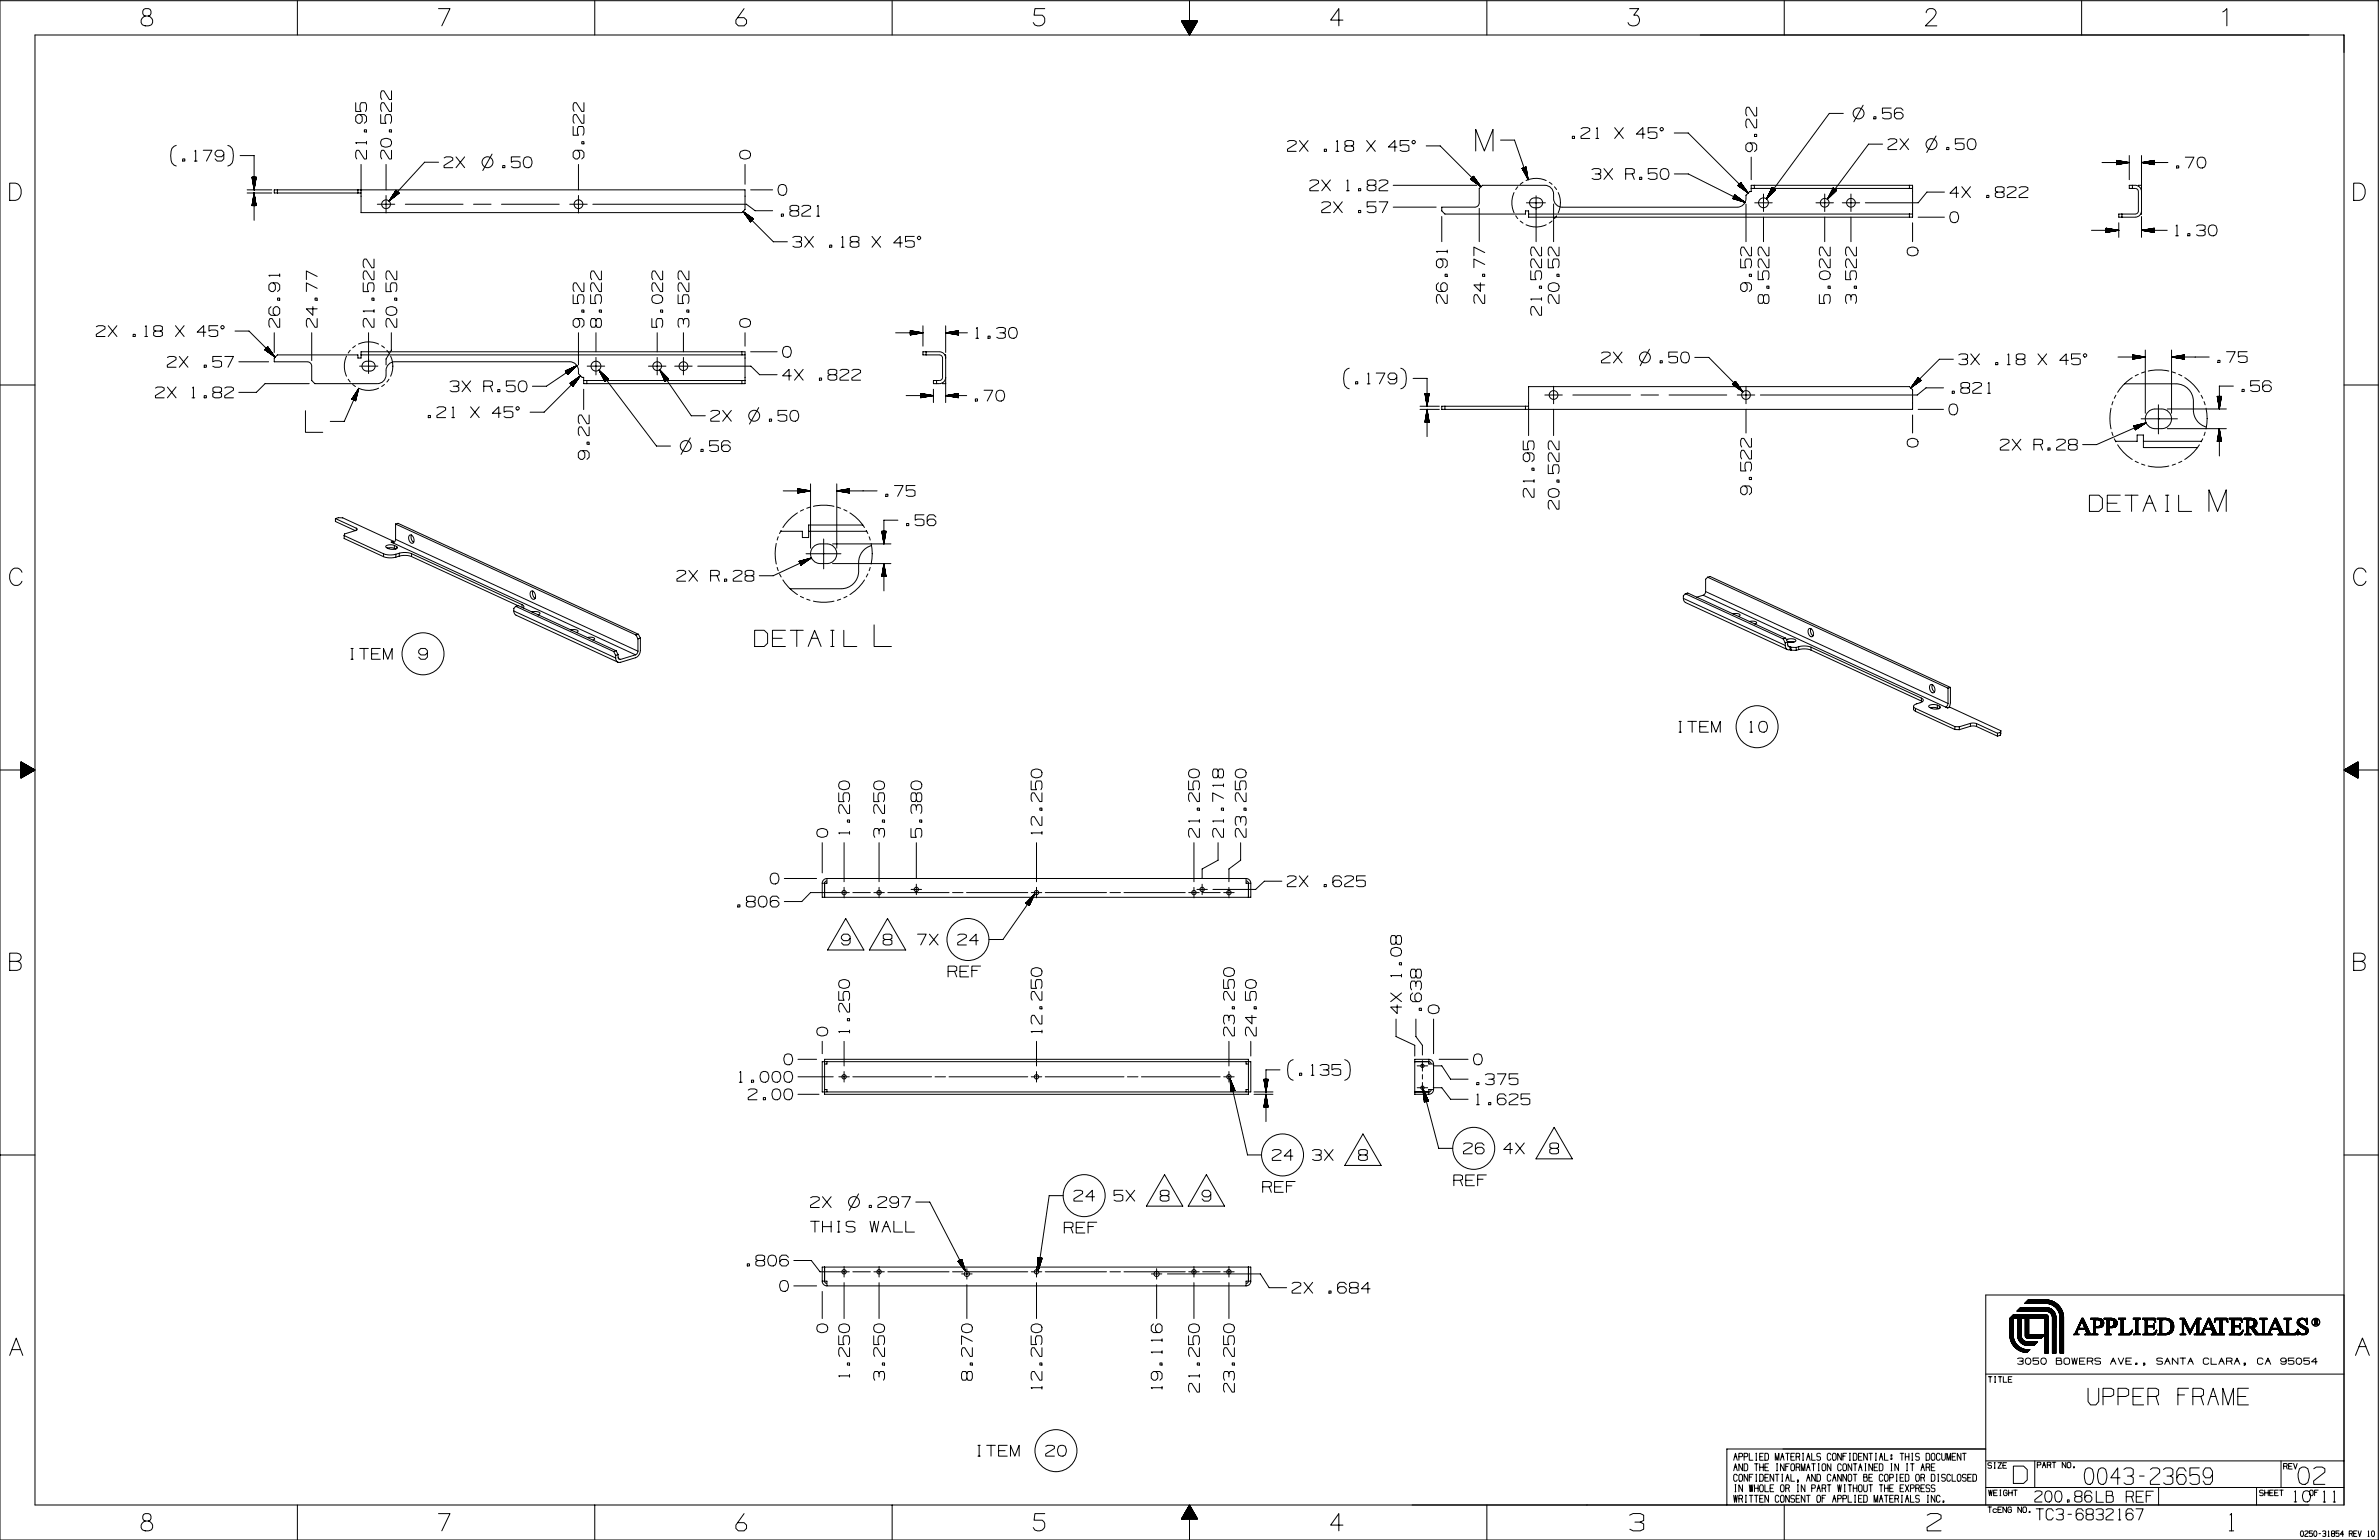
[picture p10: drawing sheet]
<svg xmlns="http://www.w3.org/2000/svg" width="864mm" height="559mm" viewBox="0 0 864 559" stroke-linecap="round" stroke-linejoin="round" font-family="sans-serif">
<g fill="none" stroke="#000" stroke-width=".36">
<path d="M0 .3h863.3v558.5h-863.3zM12.7 12.7h838.2v533.4h-838.2zM52.7 5.8a1.81 1.81 0 0 0-1.5 1.8 1.81 1.81 0 0 0 1.5 1.8h1.2a1.8 1.8 0 0 0 1.6-1.8 1.8 1.8 0 0 0-1.6-1.8h-1.2l-.6-.3-.3-.6 .3-1.5 .6-.3h1.2l.6 .3 .3 1.5-.3 .6-.6 .3M107.9 .3v12.4M159.2 3.1h4.2l-3 6.3M215.9 .3v12.4M270.1 3.1l-3 4.2v1.2l.9 .9h2.1l.9-.9v-1.2l-.9-.9h-2.4M323.8 .3v12.4M379.3 3.1h-3.6l-.3 2.4h3a2.2 2.2 0 0 1 .1 3.5 2.2 2.2 0 0 1-3.4-.8M428.9 7.6l2.9 5.1M428.9 7.6h5.8M428.9 7.6v.1"/>
<path d="M428.9 7.7l3.7 3.7M429 7.6l3.6 3.7-1 1M429.1 7.6l-.1 .2M429.2 7.6l3.5 3.5M429.2 8.2l3.3 3.3M429.3 7.6l-.3 .3M429.4 7.6l3.4 3.4M429.4 8.6l3 3M429.5 7.6l-.4 .4M429.5 7.6l3.3 3.3M429.6 7.6l-.4 .5M429.7 7.6l3.2 3.2"/>
<path d="M429.8 7.6l-.6 .6M429.9 7.6l3.1 3.1M430 7.6l-.7 .7M430.1 7.6l2.9 3M430.2 7.6l-.9 .9M430.3 7.6l2.8 2.8-1.6 1.7M430.4 7.6l-1 1M430.4 7.6l2.8 2.7M430.5 7.6l-1 1.1M430.6 7.6l2.6 2.6M430.7 7.6l-1.2 1.2M430.8 7.6l2.5 2.5"/>
<path d="M430.9 7.6l-1.3 1.3M431 7.6l2.3 2.4-1.9 2 .4 .7M431.1 7.6l-1.4 1.4 2.7 2.7-.8 .7 .2 .2M431.2 7.6l2.2 2.3M431.3 7.6l-1.6 1.5M431.3 7.6l2.2 2.2M431.4 7.6l-1.6 1.6M431.5 7.6l2.1 2.1M431.6 7.6l-1.7 1.8M431.7 7.6l1.9 1.9M431.8 .3v7.3l-1.9 1.9 2.4 2.3M431.9 7.6l1.8 1.8"/>
<path d="M432 7.6l-2 2M432.1 7.6l1.7 1.7M432.1 12.1l-.4 .4M432.2 7.6l-2.1 2.1M432.2 7.6l1.6 1.6-2.5 2.6M432.3 7.6l-2.2 2.2M432.4 7.6l1.5 1.5M432.5 7.6l-2.3 2.3 2 2M432.6 7.6l1.3 1.4M432.7 7.6l-2.4 2.4M432.8 7.6l1.2 1.3M432.9 10.9l-1.4 1.3"/>
<path d="M432.9 7.6l-2.6 2.6M432.9 7.6l1.2 1.1-2.9 2.9M433.1 7.6l-2.7 2.7 1.8 1.8M433.1 7.6l1 1M433.2 7.6l-2.7 2.8M433.3 7.6l.9 .9M433.4 7.6l-2.9 2.9M433.5 7.6l.8 .8M433.6 9.6l-2.3 2.3M433.6 7.6l-3 3M433.7 7.6l.6 .7M433.8 7.6l-3.1 3.1 1.4 1.5"/>
<path d="M433.8 7.6l.6 .6M434 7.6l-3.3 3.2M434 7.6l.5 .5M434.3 8.3l-3.2 3.2 .9 .9M434.5 8l-.4-.4-3.3 3.4M434.6 7.9l-3.5 3.5M434.6 7.8l-.3-.2-3.4 3.5M434.7 7.6l-3.7 3.7M434.7 7.7l-.2-.1-3.6 3.6 1.1 1.1M434.7 7.6l-2.9 5.1M487.5 7.3h-4.5l3-4.2v6.3M539.8 .3v12.4"/>
<path d="M591.6 3.1h3.3l-1.8 2.4h1.2a2.19 2.19 0 0 1 .1 3.5 2.19 2.19 0 0 1-3.4-.8M647.7 .3v12.4M699.2 4.6a1.55 1.55 0 0 1 1.2-1.5h1.2a1.53 1.53 0 0 1 .9 2.4l-3.6 3.9h4.2M755.6 .3v12.4M806.9 4.3l1.5-1.2v6.3M129.1 37.3v3.1h2l-.4-.7v-1.6l.4-.8h1.6l.3 .8v1.6l-.3 .7M142.1 37.3v3.1h-.8l-1.9-3.1h-.8l-.4 .8v1.6l.4 .7M142.1 32.9v3.2h-.8l-1.9-3.2h-.8l-.4 .8v1.6l.4 .8M212 37.3v3.1h-.8l-2-3.1h-.8l-.3 .8v1.6l.3 .7M637.7 38.9v3.1l-.8 .1-2-3.2h-.8l-.3 .8v1.6l.3 .7M676.3 38.2l-3.3 6M686.5 39.2h-3.2v1.9l.8-.3h1.6l.8 .4v1.6l-.8 .3h-1.6l-.8-.3"/>
<path d="M690.8 40l-.8-.8h-1.6l-.7 .8v2.3l.7 .8h1.6l.8-.8v-.7l-.8-.8h-1.6l-.7 .8M64 52.8a2.61 2.61 0 0 0-2 3v.7a3.6 3.6 0 0 0 2 3.7M66.3 57.7h.8v.7h-.8zM70.5 58.4h1M70.7 54.9l.3-.4v3.9M73.8 54.5h3.1l-2 3.9M81.2 56.1l-.7 .8h-1.6l-.8-.8v-.8l.8-.8h1.6l.7 .8v2.4l-.7 .7h-1.6l-.8-.7M82.7 52.8a2.61 2.61 0 0 1 1.9 3l.1 .7a3.6 3.6 0 0 1-2 3.7M87.2 56.5h5v12.4M130.7 41.6l.8 .8v1.6l-.8 .8-.8-.1-.8-.7v-1.6l.8-.8h2.4l.7 .8v1.6l-.7 .7M131.1 59.7v9.4M132.3 47.1h.7v.8h-.7z"/>
<path d="M133 54.5v3.2h-.7l-2-3.2h-.8l-.4 .8v1.6l.4 .8M133 51.8h-3.9l.4 .3M133 51.3v1M138.2 41.6v3.2h1.9l-.3-.8v-1.6l.4-.8h1.5l.4 .8v1.6l-.4 .8M138.6 50.6a2.4 2.4 0 0 1 3.5 .8v.8l-.4 .8-1.9 .4-1.2-.4-.4-.8zM140.1 59.7v9.2M141.3 47.1h.8v.8h-.8zM142.1 54.5v3.2h-.8l-1.9-3.2h-.8l-.4 .8v1.6l.4 .8M159.2 58.9h-5.1l-12.9 14M161.2 57.3l.8-.4h1.6l.8 .4v.8l-3.2 2v.7h3.2M165.5 56.9l3.2 3.9M168.7 56.9l-3.2 3.9"/>
<path d="M178.6 55.9l-3.3 6M188.8 56.9h-3.2v2l.8-.4h1.6l.8 .4v1.6l-.8 .3h-1.6l-.8-.3M190.4 57.3l.7-.4h.8l.8 .4a2.4 2.4 0 0 1-.8 3.5h-.8l-.7-.4-.5-1.9zM208.1 45.9v3.2h1.9l-.4-.8v-1.6l.4-.8h1.6l.4 .8v1.6l-.4 .8M209.6 54.5l.8 .8v1.6l-.8 .8h-.8l-.7-.8v-1.6l.7-.8h2.4l.8 .8v1.6l-.8 .8M210 59.7v9.2M211.2 51.4h.8v.8h-.8zM212 41.6v3.1l-.8 .1-2-3.2h-.8l-.3 .8v1.6l.3 .7M268.9 54.9a2.4 2.4 0 0 1 3.5 .8v.8l-.4 .8-1.9 .4-1.2-.4-.4-.8zM270.5 59.7v7.2M467.4 51.4l.7-.4h1.6l.8 .4v.8l-3.2 1.9 .1 .8h3.1M471.7 51l3.1 3.9"/>
<path d="M474.8 51l-3.1 3.9M480.7 54.1h.8v.8h-.8zM485 54.9h1M485.1 51.3l.4-.3v3.9M489 52.9l-.8-.3v-1.2l.8-.4h1.6l.8 .4v1.2l-.8 .3h-1.6l-.8 .5v1.1l.8 .4h1.6l.8-.3v-1.2l-.8-.5M496.1 51l3.1 3.9M499.2 51l-3.1 3.9M507.1 53.4h-3.1l2.3-2.4v3.9M511.4 51h-3.1v1.9l.8-.3h1.6l.7 .4v1.6l-.7 .3h-1.6l-.8-.3M512.6 51.4l.8-.4 .4 .7-.8 .5zM517.7 52.9h5.1l14.8 14.9M535.7 54.8v-7.8l3.1 7.8 3.2-7.8v7.8"/>
<path d="M544.7 50.8h5.1l4.9 14.4M570.8 49.5h.8v.7h-.8zM573.9 46.7l.8-.4h1.6l.8 .4v.8l-3.2 2v.7h3.2M579.3 50.2h1M579.5 46.7l.3-.4v3.9M586.1 46.3l3.2 3.9M589.3 46.3l-3.2 3.9M597.2 48.7h-3.2l2.4-2.4v3.9M601.5 46.3h-3.2v2l.8-.4h1.6l.8 .4v1.6l-.8 .3h-1.6l-.8-.3M602.6 46.7l.8-.4 .4 .8-.8 .4zM607.8 48.3h5l21.8 21.7M635.3 51.9l.8 .7v1.7l-.8 .7h-.8l-.7-.7v-1.7l.7-.7h2.4l.8 .7v1.7l-.8 .7"/>
<path d="M635.7 57v8.2M636.9 48.7h.8v.8h-.8zM637.7 43.2v3.2h-.8l-2-3.2h-.8l-.3 .8v1.6l.3 .8M669.1 41.1h-5l-22.9 31.1M680.2 42.3h.8v.8h-.8zM683.4 52.3h-5.1l-15 20M685.4 50.7l.7-.3h1.7l.7 .3v.8l-3.1 2v.8h3.1M689.7 50.4l3.2 3.9M692.9 50.4l-3.2 3.9M702.8 49.3l-3.4 6M706.7 53.5h.8v.8h-.8zM713 50.4h-3.2v1.9l.8-.4h1.6l.8 .4v1.6l-.8 .4h-1.6l-.8-.4"/>
<path d="M714.5 50.7l.8-.3 1.6 .3a2.4 2.4 0 0 1-.8 3.6h-.8l-.8-.4-.4-2zM763 59h9.9M768.4 58.4l1.5 .1M768.4 58.9h4.2M768.4 58.6l2.7 .1M768.4 58.7h3M768.4 58.8h3.6M768.4 58.2l4.5 .8M768.4 58.2v1.5M768.4 58.2h.1M768.4 58.3h.3M768.4 58.3l.9 .1"/>
<path d="M768.4 58.5l2.1 .1M768.4 59.5h1.2M768.4 59.1h3.9M768.7 59.7h-.3M769.3 59.6h-.9M770.2 59.4l-1.8 .1M770.8 59.3l-2.4 .1M771.4 59.2l-3 .1M772 59.1l-3.6 .1M772.9 56.4v8.8M772.9 59l-4.5 .7M777.4 59h9.6"/>
<path d="M777.4 56.4v11.1M777.4 59l4.6 .7M777.7 58.9h4.3M778 59.1h4M778.3 58.8h3.7M778.3 59.1h3.7M778.9 58.7h3.1M778.9 59.2h3.1M779.2 58.7h2.8M779.5 59.3h2.5M779.8 58.6h2.2M780.1 59.4h1.9"/>
<path d="M780.4 58.5h1.6M780.7 59.5h1.3M781 58.4h1M781 59.6h1M781.6 58.3h.4M781.6 59.7h.4M781.9 58.2h.1M782 58.2v1.5M782 58.2l-4.6 .8M793.3 57h3.1l-2 4M798 57.4l.8-.4h.7l.8 .4a2.4 2.4 0 0 1-.8 3.6h-.7l-.8-.5-.4-1.9zM3.5 66.5h2.1a3.3 3.3 0 0 1 2.2 3.1 3.3 3.3 0 0 1-2.2 3.1h-2.1z"/>
<path d="M89.7 70h9M89.7 68.9h9M91.5 74.6h1.5M91.5 64.3h1.5M91.5 64.3l.7 4.6M91.5 64.3h.1M91.5 74.6h.1M91.5 64.3l.1 .6M91.6 74v.6M91.6 64.3l.1 1.3M91.7 73.4v1.2M91.7 64.3l.1 1.9"/>
<path d="M91.8 72.8v1.8M91.8 64.3v2.2M91.8 72.5v2.1M91.9 64.3v2.8M91.9 71.9v2.7M92 64.3v3.4M92 71.2v3.4M92.1 64.3v4M92.1 70.6v4M92.2 70v9.9M92.2 70l-.7 4.6M92.2 70l.8 4.6"/>
<path d="M92.3 64.3v4.3M92.3 70.3v4.3M92.3 70.6v4M92.4 64.3l-.1 4M92.4 71.2v3.4M92.5 64.3l-.1 3.4M92.6 71.9v2.7M92.6 64.3v2.8M92.7 64.3v2.2M92.7 72.5v2.1M92.7 72.8v1.8M92.8 64.3l-.1 1.9"/>
<path d="M92.8 73.4v1.2M92.9 64.3l-.1 1.3M92.9 74v.6M93 64.3l-.1 .6M93 64.3h.1M93 74.6h.1M93 64.3l-.8 4.6M100.7 68.9v1.1M129.9 68.9v1.1M131.1 68.9v8.2h138.2l1.2-1.1v-7.1h-170.9v1.1h31.5M137 74.1h6.3M140.1 70.9v6.4"/>
<path d="M142.6 70.9l1.4-1.6-1.8 2.1M142.9 70.4l1-1.2-1.2 1.4M143.4 69.6l.4-.5-.6 .7M143.7 69.1l1.2 1M143.7 69.1l-2.5 3.8M143.7 69.1h.1M143.8 69.1l-.2 .2M143.9 69.2l-.8 .9M144.1 69.4l-2.2 2.5M144.2 69.5l-2.5 2.7M144.2 69.5l-2.7 2.9M144.3 69.5l-2.9 3.2"/>
<path d="M144.4 69.6l-2.7 3M144.4 69.7l-2.5 2.7M144.5 69.7l-2.3 2.5M144.5 69.7l-2.1 2.3M144.5 69.8l-1.8 2M144.6 69.8l-1.4 1.6M144.7 69.9l-1.3 1.3M144.7 69.9l-.8 1M144.8 70l-.4 .5M144.8 70.1l-.2 .2M144.9 70.1h.1M144.9 70.1l-3.7 2.8"/>
<path d="M147.1 74.1h21M171.9 74.1h6.3M182.1 74.1h20.9M182.5 60.1h.8v.7h-.8zM206.8 74.1h6.4M210 70.9v6.4M215.2 74.1h55.7l3.2 2.4h6.4M269.7 76.7l11 11h5.1M269.7 76.7l2.7 3.8M269.7 76.7l3.8 2.7M269.9 77l3 3.1-2.6-2.6M270 76.9l3 3"/>
<path d="M270.5 77.3l2.6 2.5M270.6 78l2.2 2.1M271 78.5l1.7 1.7M271 77.6l2.2 2.1M271.3 79l1.3 1.3-1.1-1.1M271.5 78l1.8 1.6-1.6-1.4M271.9 79.7l.6 .7-.4-.4M272.2 78.5l1.2 1.1M272.5 68.9h8M272.7 78.9l.8 .6-.3-.3M273.5 79.4h.1M273.5 79.4l-1.1 1.1"/>
<path d="M282.8 67.3l.8-.3h.8l.8 .3a2.4 2.4 0 0 1-.8 3.6h-.8l-.8-.4-.4-2zM283.6 77.7h.8v.7h-.8zM287.5 76.5l-.7-.4v-1.2l.7-.4h1.6l.8 .4v1.2l-.8 .4h-1.6l-.8 .4v1.1l.8 .4h1.6l.8-.3v-1.2l-.8-.4M291.1 74.9l.7-.4h1.7l.7 .4v.8l-3.1 2v.7h3.1M296.5 78.4h1M296.7 74.9l.3-.4v3.9M475.5 65.7l.7-.4h1.6l.8 .4v.8l-3.1 1.9v.8h3.1M479.8 73.6l.8-.4h1.6l.7 .4v.8l-3.1 2v.8h3.1M479.8 65.3l3.1 3.9M482.9 65.3l-3.1 3.9M484.1 73.2l3.2 4M487.3 73.2l-3.2 4"/>
<path d="M488.8 69.2h1M488.9 65.6l.4-.3v3.9M493.2 76.4h.8v.8h-.8zM493.2 68.4h.8v.8h-.8zM497.1 67.2l-.8-.3v-1.2l.8-.4h1.6l.8 .4v1.2l-.8 .3h-1.6l-.8 .5v1.1l.8 .4h1.6l.8-.3v-1.2l-.8-.5M499.5 73.2h-3.2v2l.8-.4h1.6l.8 .4v1.6l-.8 .4h-1.6l-.8-.4M500.6 73.2h3.2l-2 4M500.6 65.7l.8-.4h1.6l.8 .4v.8l-3.2 1.9v.8h3.2M505.7 75.2h15.6M505.7 67.2h30.4M523.4 78.6v9.1M533.8 65.1l3.8 2.7"/>
<path d="M533.8 65.1h.1M533.9 65l.5 .4M533.9 64.9l1 .9M534 64.9l1.4 1.2M534.1 64.8l1.5 1.5M534.1 64.8l1.8 1.7M534.2 64.7l1.9 2M534.3 64.6l2.8 2.8M534.3 64.6l3.3 3.2M534.4 64.4l2.9 2.9M534.5 64.4l2.6 2.6M534.5 64.4l2.4 2.3"/>
<path d="M534.8 64.1l.8 .9M534.9 64l.2 .2M534.9 64l2.7 3.8M534.9 64l-1.1 1.1M534.9 64h.1M535.3 64.5l-.5-.4 .7 .6M535.8 65.2l-1.1-1 1.3 1.3M536.2 65.7l-1.5-1.5 1.8 2M536.6 67l-2.4-2.3 2.7 2.5M537 75.6v12.1M549.6 69.9a8.6 8.6 0 0 0 0 7.3M550.2 78.3l.8 1"/>
<path d="M551 67.8l-.8 1M552.5 61.1l2.2 4.1M552.5 61.1h.1M552.7 61.4l-.1-.3 .2 .6M552.9 66.1l-1 .8M553 62l-.3-.9 .4 1.1M553.2 60.9l1.3 3.8M553.3 60.9l1.4 4M553.3 60.8l1.3 3.8M553.4 60.8l1.2 3.5M553.4 62.8l-.6-1.8 .8 2M553.7 60.7l.6 2.1"/>
<path d="M553.7 63.3l-.8-2.3 1 2.6M553.8 60.7l.4 1.5M553.9 60.7l.2 .9M553.9 60.6l.1 .3M554 65.5a8.7 8.7 0 0 1 7.3 0M554 60.6h.1M554 60.6l.7 4.6M554 60.6l-1.5 .5M554 63.8l-1-2.8 1.3 3.4M554.1 73.6h6.9M554.4 63.4l-.9-2.6 1 3.2M554.6 64.9l-1.3-4 1.4 4.3"/>
<path d="M554.9 77.7v1.1h139.4v-1.1M554.9 77.7h139.4M555.8 72.3a2.51 2.51 0 0 1 4.2 1.3 2.45 2.45 0 0 1-2.4 1.9 2.45 2.45 0 0 1-2.4-1.9zM557.6 71v5M557.6 75.6v12.1M562.4 66.1l1 .8M564 74v13.7M564.3 67.8l.7 1M565 78.3l-.7 1M565.6 69.9a8.7 8.7 0 0 1 0 7.3M577.9 61.5l.8-.3h1.6l.8 .3v1.2l-.8 .4M579.1 63.1h1.2l.8 .4v1.2l-.8 .4h-1.6l-.8-.4"/>
<path d="M582.2 61.2l3.2 3.9M585.4 61.2l-3.2 3.9M590.1 63.1h2.4l.8-.4v-1.2l-.8-.3h-2.4v3.9M592.5 63.1l.8 2M595.2 64.3h.8v.8h-.8zM601.5 61.2h-3.2v1.9l.8-.4h1.6l.8 .5v1.5l-.8 .4h-1.6l-.8-.4M603.1 61.5l.7-.3 1.6 .3a2.4 2.4 0 0 1-.8 3.6h-.8l-.7-.4-.5-2zM607.8 63.1h5.1l20.6 10.3M629 72.1l4.5 1.3M629 72.1h.1M629.2 71.8l1.6 .8M629.3 71.6l3 1.5"/>
<path d="M629.3 71.5l3.6 1.8M629.4 71.3l3.8 2M629.5 71.1l2.5 1.2M629.7 72.3l-.6-.3 1.1 .4M629.7 70.7l3.8 2.7M629.7 70.7l-.7 1.4M629.7 70.7h.1M630 70.9l-.3-.1 .5 .3M630.5 71.3l-.8-.5 1 .6M630.8 67.3l3.8 2.7M630.8 67.3l.1 .1M630.9 67.3l.2 .2"/>
<path d="M631 71.6l-1.4-.7 1.9 1.1M631.1 67.1l1.3 1.3M631.2 67l1.9 2M631.2 67l2.4 2.3M631.3 66.8l3.3 3.2M631.4 67.7l-.5-.4 1 .8M631.4 72.8l-2.2-1.1 2.8 1.3M631.5 66.7l2.6 2.6M631.5 66.7l2.4 2.3M631.6 66.6l1.9 1.9M631.7 66.5l1.5 1.5M631.7 66.5l1.3 1.3"/>
<path d="M631.7 66.4l1.1 1.1M631.9 66.3l.2 .2M631.9 66.3l2.7 3.7M631.9 66.3l-1.1 1M631.9 66.3h.1M632.3 66.8l-.5-.5 .7 .7M632.5 72.7l-3-1.5 3.2 1.7M632.6 68.6l-1.5-1.5 1.8 1.7M633.8 74v13.7M633.9 69.5l-2.6-2.6 2.8 2.8M635.7 68.4v1.1h-.6l-1.3 1.3a3.4 3.4 0 0 1-3.2 4.4h-63.5a3.2 3.2 0 0 1-3.1-3.2 3.6 3.6 0 0 0-3.2-4.8h-22.7l-1.1 1.2v5.2a1.59 1.59 0 0 1-1.6 1.6h-12v1.3l1.1 1.2h29.3v-1.2h1.1v1.2M635.7 68.4v-1.2h58.6v1.2"/>
<path d="M635.7 68.4h58.6M636.8 67.2v1.2M637 73.6h6.3M640.2 70.4v6.4M640.2 78.8v8.9M641.8 71.1l2-2.7-2.3 3.2M642.5 70.9l1.7-2.2-1.9 2.4M643.3 68h.1M643.4 68l-.2 .3M643.4 68.1l-.4 .5M643.4 68.1l-.5 .8M643.5 68.1l-.7 1"/>
<path d="M643.5 68.2l-.9 1.2M643.6 68.2l-1.1 1.5M643.7 68.3l-1.5 1.9M643.7 68.3l-1.6 2.2M643.7 68.3l-1.8 2.5M643.9 68.4l-2.7 3.8M644.1 68.6l-2.2 2.9M644.1 68.6l-2 2.7M644.3 68.7l-1.3 1.7M644.3 68.8l-.9 1.2M644.4 68.8l-.7 1M644.5 68.9l-.4 .5"/>
<path d="M644.5 68.9l-.2 .3M644.5 68.9l-3.3 3.3M644.5 68.9l-1.2-.9-2.1 4.2M644.5 68.9h.1M659.2 73.6h6.4M662.4 70.4v6.4M662.4 78.8v8.9M663.9 71.2l2-2.7-2.3 3.3M664.5 70.1l1.3-1.7-1.5 2M664.7 71l1.6-2.2-1.8 2.5M664.9 69.3l.7-1-.8 1.3M665.1 70.6l1.3-1.7-1.5 1.9"/>
<path d="M665.2 68.8l.4-.5-.6 .7M665.5 68.2l-.2 .3M665.7 68.4l-1.1 1.5M665.8 70l.7-1-.9 1.2M665.9 68.5l-1.9 2.4M666.1 68.7l-2.5 3.4M666.2 68.7l-2.2 3M666.2 69.5l.4-.5-.6 .8M666.7 69.1l-.2 .2M666.7 69.1h.1M666.7 69.1l-3.4 3.2M666.7 69.1l-1.2-.9-2.2 4.1"/>
<path d="M668.7 73.6h6.4M671.9 70.4v6.4M671.9 78.8v8.9M693.1 67.2v1.2M693.1 77.7v1.1M694.3 68.4v9.3M696.3 78.8h9.5M705.8 69.7h-6.3l-3.2 3.9h-19.2M708.2 77.2l.8-.3 1.6 .3a2.41 2.41 0 0 1-.8 3.6h-.8l-.8-.4-.4-2zM711 70.1h-3.2l2.4-2.3v3.9M712.2 67.8l3.1 3.9M715.3 67.8l-3.1 3.9"/>
<path d="M721.2 70.9h.8v.8h-.8zM725.1 69.7l-.7-.4v-1.2l.7-.3h1.6l.8 .3v1.2l-.8 .4h-1.6l-.8 .4v1.2l.8 .4h1.6l.8-.4v-1.2l-.8-.4M728.7 68.1l.7-.3h1.6l.8 .3v.8l-3.2 2 .1 .8h3.1M733 68.1l.7-.3h1.6l.8 .3v.8l-3.1 2v.8h3.1M770.3 77.7v1.1M774.1 67.2v1.2M776.3 67.5v-.3h1.1v2.3M777.4 69.5a2.27 2.27 0 0 0-2.3-2.3h-2.2v1.2h2.6l.7 .8 .1 7.3-.3 .7-.9 .5h-6v1.1h6a2.27 2.27 0 0 0 2.3-2.3M777.4 69.5v8.2h-.3M777.4 78.6v7.5M790.1 60.2h.8v.8h-.8zM854.4 66.5h2.1a3.3 3.3 0 0 1 2.2 3.1 3.3 3.3 0 0 1-2.2 3.1h-2.1z"/>
<path d="M101.5 99.9h-3.9l.3 .3M101.5 99.4v1M135.8 98.3v3.2h-.8l-2-3.2h-.8l-.3 .8v1.6l.3 .8M135.8 94v3.1l-.8 .1-2-3.2h-.8l-.3 .8v1.6l.3 .7M144 98.3v3.2h-.7l-2-3.2h-.8l-.4 .8v1.6l.4 .8M218.3 98.3v3.2h-.8l-1.9-3.2h-.8l-.4 .8v1.6l.4 .8M240.5 98.3v3.2h-.7l-2-3.2h-.8l-.4 .8v1.6l.4 .8M250.1 98.3v3.2h-.8l-2-3.2h-.8l-.3 .8v1.6l.3 .8M272.2 80.2l.3 .3M272.4 80.5h.1M287.8 86.2l.8-.4h1.6l.8 .4v1.2l-.8 .3M289 87.7h1.2l.8 .4v1.2l-.8 .4h-1.6l-.8-.4"/>
<path d="M292.1 85.8l3.2 3.9M295.3 85.8l-3.2 3.9M301.2 88.9h.8v.8h-.8zM305.4 89.7h1M305.6 86.1l.3-.3v3.9M309.4 87.7l-.7-.3v-1.2l.7-.4h1.6l.8 .4v1.2l-.8 .3h-1.6l-.8 .4v1.2l.8 .4h1.6l.8-.4v-1.2l-.8-.4M316.5 85.8l3.2 3.9M319.7 85.8l-3.2 3.9M327.6 88.1h-3.2l2.4-2.3v3.9M331.9 85.8h-3.2v1.9l.8-.3h1.6l.8 .4v1.5l-.8 .4h-1.6l-.8-.4M333 86.2l.8-.5 .4 .8-.8 .4zM523 94l.8 .8v1.6l-.8 .8-.8-.1-.8-.7v-1.6l.8-.8h2.4l.8 .8v1.6l-.8 .7"/>
<path d="M524.6 99.5h.8v.8h-.8zM525.4 91.2h-4l.4 .4M525.4 90.7v1M538.2 99.5h.8v.8h-.8zM539 96l-4-2v3.1M539 91.6l-4-1.9v3.1M551.9 80.2l1 .8M555.7 98.3v3.2h1.9l-.4-.8v-1.6l.5-.8h1.5l.4 .8v1.6l-.4 .8M559.6 94v3.1l-.8 .1-2-3.2h-.8l-.3 .8v1.6l.3 .7M559.6 89.7v3.1h-.8l-2-3.1h-.8l-.3 .7v1.7l.3 .7M561.3 81.5a8.6 8.6 0 0 1-7.3 .1M562 94v3.2h2l-.4-.8v-1.6l.4-.8h1.6l.3 .8v1.6l-.3 .8"/>
<path d="M563.4 80.2l-1 .7M565.2 99.5h.7v.8h-.7zM565.9 89.7v3.1h-.7l-2-3.1h-.8l-.4 .7v1.7l.4 .7M631.9 94v3.2h1.9l-.4-.8v-1.6l.5-.8h1.5l.4 .8v1.6l-.4 .8M635 99.5h.8v.8h-.8zM635.8 89.7v3.1h-.8l-2-3.1h-.8l-.3 .7v1.7l.3 .7M638.2 98.3v3.2h2l-.4-.8v-1.6l.4-.8h1.6l.3 .8v1.6l-.3 .8M642.1 94v3.1l-.7 .1-2-3.2h-.8l-.4 .8v1.6l.4 .7M642.1 89.7v3.1h-.7l-2-3.1h-.8l-.4 .7v1.7l.4 .7M660.8 98.7a2.4 2.4 0 0 1 3.6 .8v.8l-.4 .8-2 .4-1.2-.4-.4-.8v-.8zM664.4 94v3.1l-.8 .1-2-3.2h-.8l-.4 .8v1.6l.4 .7M664.4 89.7v3.1h-.8l-2-3.1h-.8l-.4 .7v1.7l.4 .7"/>
<path d="M670 98.3v3.2h1.9l-.4-.8v-1.6l.5-.8h1.5l.4 .8v1.6l-.4 .8M673.9 94v3.1l-.8 .1-2-3.2h-.8l-.3 .8v1.6l.3 .7M673.9 89.7v3.1h-.8l-2-3.1h-.8l-.3 .7v1.7l.3 .7M692.7 90.1a2.4 2.4 0 0 1 3.6 .8v.7l-.5 .8-1.9 .4-1.2-.4-.4-.8zM694.3 80.8v6.9M759.2 83.6h9.9M764.6 82.8l.3 .1M764.6 82.9l.9 .1M764.6 83l1.5 .1M764.6 83.1l2.1 .1M764.6 83.2h2.4M764.6 83.3h3"/>
<path d="M764.6 83.4h3.6M764.6 83.5h4.2M764.6 84h1.8M764.9 84.3h-.3M765.5 84.2h-.9M766.1 84.1h-1.5M767 83.9l-2.4 .1M767.6 83.8l-3 .1M768.2 83.7l-3.6 .1M768.8 83.6l-4.2 .1M769.1 80.8v5.3M769.1 83.6l-4.5-.8v1.5"/>
<path d="M769.1 83.6l-4.5 .7M777.4 83.6l4.6-.8v1.5M777.4 83.6h9.3M777.4 83.6l4.6 .7M777.7 83.5h4.3M777.7 83.6h4.3M778.3 83.4h3.7M778.3 83.7h3.7M778.9 83.3h3.1M778.9 83.8h3.1M779.5 83.2h2.5M779.5 83.9h2.5"/>
<path d="M779.8 83.2h2.2M780.1 84h1.9M780.4 83.1h1.6M780.4 84.1h1.6M781 83h1M781 84.2h1M781.6 82.9h.4M781.6 84.3h.4M789.8 85.6h1M790 82l.3-.4v4M794.2 84.8h.8v.8h-.8zM797.3 82l.8-.4h1.6l.8 .4v1.2l-.8 .4"/>
<path d="M798.5 83.6h1.2l.8 .4v1.2l-.8 .4h-1.6l-.8-.4M802 82l.8-.4 1.6 .4a2.4 2.4 0 0 1-.8 3.6h-.8l-.8-.5-.4-1.9zM35 118.6l.7-.4h1.6l.8 .4v.7l-3.2 2 .1 .8h3.1M39.3 118.2l3.1 3.9M42.4 118.2l-3.1 3.9M52.7 118.5l.4-.3v3.9M63.7 118.2l3.1 3.9M66.8 118.2l-3.1 3.9M79 118.2h-3.1v1.9l.7-.3h1.7l.7 .4v1.5l-.7 .4h-1.7l-.7-.4M80.6 118.1l.8 .5-.4 .7-.8-.4zM98.4 111.3l-.8 .8v1.6l.8 .7h2.3l.8-.7v-1.6l-.8-.8h-.7l-.8 .8v1.6l.8 .7M99.2 102.6l.8 .8v1.6l-.8 .8h-.8l-.8-.8v-1.6l.8-.8h2.3l.8 .8v1.6l-.8 .8"/>
<path d="M100.7 108.2h.8v.7h-.8zM101.5 115.6v3.1l-.8 .1-1.9-3.2h-.8l-.4 .8v1.6l.4 .7M113.6 111.3v3.1l-2.4-2.3h3.9M114.3 108.2h.8v.7h-.8zM115.1 115.6v3.1l-.8 .1-1.9-3.2h-.8l-.4 .8v1.6l.4 .7M115.1 104.6l-3.9-2v3.2M115.1 100.3l-3.9-2v3.2M131.9 102.6v3.2h1.9l-.4-.8v-1.6l.4-.8h1.6l.4 .8v1.6l-.4 .8M135 108.2h.8v.7h-.8zM135.8 115.6v3.1l-.8 .1-2-3.2h-.8l-.3 .8v1.6l.3 .7M135.8 112.8h-3.9l.3 .4M135.8 112.4v.9"/>
<path d="M140.1 102.6v3.2h2l-.4-.8v-1.6l.4-.8h1.6l.3 .8v1.6l-.3 .8M140.5 111.7a2.4 2.4 0 0 1 3.5 .8v.8l-.4 .7-1.9 .5-1.2-.5-.4-.7zM143.3 108.2h.7v.7h-.7zM144 115.6v3.1l-.7 .1-2-3.2h-.8l-.4 .8v1.6l.4 .7M208.1 107v3.1h1.9l-.4-.7v-1.7l.4-.7h1.6l.4 .7v1.7l-.4 .7M209.6 115.6l.8 .8v1.6l-.8 .8-.8-.1-.7-.7v-1.6l.7-.8h2.4l.8 .8v1.6l-.8 .7M211.2 112.5h.8v.8h-.8zM212 102.6v3.2h-.8l-2-3.2h-.8l-.3 .8v1.6l.3 .8M214.4 107v3.1h1.9l-.3-.7v-1.7l.4-.7h1.5l.4 .7v1.7l-.4 .7M216.3 116.4l.5-.8h1.1l.4 .8v1.6l-.4 .8h-1.1l-.5-.8v-1.6l-.3-.8h-1.2l-.4 .8v1.6l.4 .7h1.2l.3-.7M217.5 112.5h.8v.8h-.8zM218.3 102.6v3.2h-.8l-1.9-3.2h-.8l-.4 .8v1.6l.4 .8"/>
<path d="M236.6 115.6v3.2h2l-.4-.8v-1.6l.4-.8h1.6l.3 .8v1.6l-.3 .8M237 107.4a2.4 2.4 0 0 1 3.5 .8v.7l-.4 .8-1.9 .4-1.2-.4-.4-.8zM239.8 112.5h.7v.8h-.7zM240.5 102.6v3.2h-.7l-2-3.2h-.8l-.4 .8v1.6l.4 .8M246.2 107v3.1h1.9l-.4-.7v-1.7l.4-.7h1.6l.4 .7v1.7l-.4 .7M248.1 117.6v-1.2l.4-.8h1.2l.4 .8v1.6l-.4 .7M248.1 116.4l-.4-.8h-1.2l-.3 .8v1.6l.3 .8M249.3 112.5h.8v.8h-.8zM250.1 102.6v3.2h-.8l-2-3.2h-.8l-.3 .8v1.6l.3 .8M268.9 116a2.4 2.4 0 0 1 3.5 .8v.8l-.4 .8-1.9 .4-1.2-.4-.4-.8zM335 118.2v7.4M343.3 118.2v9.7"/>
<path d="M354.4 119.2l.3-.4v3.9M361.8 119.2l.8-.4h1.6l.8 .4v1.2l-.8 .4M366.5 119.2l.8-.4 1.6 .4a2.41 2.41 0 0 1-.8 3.5h-.8l-.8-.4-.4-1.9zM522.2 102.6l-.8 .8v1.6l.8 .8h2.4l.8-.8v-1.6l-.8-.8h-.8l-.8 .8v1.6l.8 .8M525.4 106.9v3.2h-.8l-2-3.2h-.8l-.4 .8v1.6l.4 .8M537.4 102.6v3.2l-2.4-2.4h4M539 106.9v3.2h-.8l-2-3.2h-.8l-.4 .8v1.6l.4 .8M558.8 103.8h.8v.8h-.8zM559.6 111.2v3.2h-.8l-2-3.2h-.8l-.3 .8v1.6l.3 .8M559.6 108.5h-3.9l.3 .3M559.6 108v1M562.4 103a2.4 2.4 0 0 1 3.5 .8v.8l-.4 .8-1.9 .4-1.2-.4-.4-.8v-.8z"/>
<path d="M565.9 106.9v3.2h-.7l-2-3.2h-.8l-.4 .8v1.6l.4 .8M633.4 102.6l.8 .8v1.6l-.8 .8h-.7l-.8-.8v-1.6l.8-.8h2.3l.8 .8v1.6l-.8 .8M640.2 107.7l.4-.8h1.2l.3 .8v1.6l-.4 .8h-1.1l-.4-.8v-1.6l-.4-.8h-1.2l-.4 .8v1.6l.4 .8h1.2l.4-.8M641.4 103.8h.7v.8h-.7zM660.4 106.9v3.2h2l-.4-.8v-1.6l.4-.8h1.6l.4 .8v1.6l-.4 .8M663.6 103.8h.8v.8h-.8zM671.9 108.9v-1.2l.4-.8h1.2l.4 .8v1.6l-.4 .8M671.9 107.7l-.4-.8h-1.2l-.3 .8v1.6l.3 .8M673.1 103.8h.8v.8h-.8zM0 139.7h12.7M48.3 121.3h.8v.8h-.8zM52.6 122.1h1"/>
<path d="M56.6 120.1l-.8-.3v-1.2l.8-.4h1.6l.8 .4v1.2l-.8 .3h-1.6l-.8 .4v1.2l.8 .4h1.6l.8-.4v-1.2l-.8-.4M60.8 129.7l.7-.4h1.6l.8 .4v.8l-3.2 2 .1 .8h3.1M65.1 129.3l3.1 4M68.2 129.3l-3.1 4M74.1 132.5h.8v.8h-.8zM74.7 120.5h-3.1l2.3-2.3v3.9M80.4 129.3h-3.2v2l.8-.4h1.6l.8 .4v1.6l-.8 .4h-1.6l-.8-.4M81.6 129.3h3.1l-1.9 4M85.3 120.1h5.1l9.5 9.5M86.7 131.3h10.8M96.1 126.9l3.8 2.7M96.1 126.9h.1"/>
<path d="M96.1 126.9l.3 .2M96.2 126.8l.4 .5M96.2 126.8l.7 .7M96.2 126.8l1.2 1M96.3 126.7l1.6 1.5M96.5 126.5l2.6 2.6M96.6 126.4l3 3M96.7 126.3l2.8 2.8M96.7 126.3l2.6 2.6M96.8 126.2l2.2 2.2M97 126l.9 .8M97.1 125.9l.6 .7"/>
<path d="M97.2 125.8h.1M97.2 125.8l2.7 3.8M97.2 125.8l-1.1 1.1M97.4 126.1l-.3-.2 .4 .4M98.1 128.4l-1.7-1.8 2.2 2.1M98.3 127.3l-1.3-1.3 1.6 1.9M99.6 120.7v7.2M112.3 139.2h-16.1l-3.2 3.2h-6.3M113.2 120.7v10.1M125.8 129.2a8.6 8.6 0 0 0 0 7.3M126.4 137.6l.7 1M127.1 127.1l-.7 1"/>
<path d="M128 139.5l1 .8M129 125.4l-1 .8M130.1 124.8h.1a8.7 8.7 0 0 1 7.2 .1M130.5 132.9h6.7M131.1 128.8v1.1h-1.2v-1.1h-29.2l-1.1 1.1v1.4h12a1.59 1.59 0 0 1 1.6 1.6v5.2l1.1 1.1h22.7a3.2 3.2 0 0 0 3.1-3.2 3.6 3.6 0 0 1 3.2-4.7h63.5a3.4 3.4 0 0 1 3.2 4.3l1.3 1.3h.6v1.2M131.1 128.8v-1.2h139.4v1.2M131.1 128.8h139.4M131.9 131.6a2.51 2.51 0 0 1 4.3 1.3 2.45 2.45 0 0 1-2.4 1.8 2.45 2.45 0 0 1-2.4-1.8zM133.8 130.3v5.2M133.8 120.7v10.1M138.5 125.5l1.1 .7M139.6 139.5l-1.1 .7"/>
<path d="M140.4 127.1l.8 1M141.2 137.6l-.8 1M141.8 129.2a8.6 8.6 0 0 1 0 7.3M142.1 120.7v6.4l-2 3.2v2.1M163.4 138.6l.8-.4h1.6l.7 .4v1.2l-.7 .4M167.7 138.2l3.2 3.9M170.9 138.2l-3.2 3.9M187 138.2h-3.2v2l.8-.4h1.6l.8 .4v1.6l-.8 .3h-1.6l-.8-.3M188.5 138.6l.8-.4h.8l.8 .4a2.4 2.4 0 0 1-.8 3.5h-.8l-.8-.4-.4-1.9zM205.2 134.6l.9 1.3M205.8 134.3l-.6 .3M206.1 135.8v.1"/>
<path d="M206.4 134.1l-1.1 .6M206.5 135.4l-.4 .4M206.6 133.9l-1.2 .9M207 139h.1M207 135l-1 .7M207.2 133.7l-1.8 1.2M207.4 134.6l-1.5 1M207.5 138.7l-.5 .4 .2-.2M207.8 133.4l-2.3 1.5M207.9 134.1l-2 1.5M208 138.3l-.9 .9M208.1 133.9l-2.3 1.6"/>
<path d="M208.2 139.9l-.2 .2M208.3 133.2l-2.8 1.8M208.4 139.6l-.4 .4M208.5 138l-1.4 1.2M208.6 133.5l-2.8 1.9M208.6 133l-3 2.1M208.7 137.8l-1.5 1.5M208.8 139.1l-.9 .9M208.9 138.9l-1 1M209 133.1l-3.3 2.2M209.2 132.8l-3.6 2.4M209.3 138.4l-1.5 1.5"/>
<path d="M209.4 132.7l-11.1 7.5h-5M209.4 132.7l-4.2 1.9M209.4 132.7l-3.3 3.2M209.7 137.9l-2 1.9M209.7 137.1l-2.4 2.3 1.9-2M210 120.7v11.7M210 137.4l-2.3 2.4M210.2 136.7l-2.8 2.8M210.4 136.8l-2.8 2.9M210.6 136.6l-3.1 3M210.7 136.3l-13.2 13.3h-5.1M210.7 136.3l-3.7 2.7 1 1.1"/>
<path d="M210.7 136.3l-2.7 3.8M211.9 138.1v1.1h58.6v-1.1M211.9 138.1h58.6M213 138.1v1.1M213.2 132.9h6.3M216.3 120.7v7M216.3 129.7v6.3M217.4 134.3l20.9 27.6h5.1M217.4 134.3l2.2 4.1M217.4 134.3l3.4 3.2M217.6 134.5l2.6 3.4M217.7 134.8l2.4 3.2"/>
<path d="M218 135.4l2 2.6M218.1 134.9l2.3 2.9-1.9-2.5M218.1 135.6l1.8 2.5M218.4 136.2l1.5 2M218.7 136.7l1.1 1.5M218.8 135.6l1.7 2.1M219 137.3l.7 1-.6-.7M219.2 136l1.3 1.7M219.3 137.8l.4 .5M219.4 138.1l.2 .3M219.6 138.4h.1M219.7 136.4l.9 1.2"/>
<path d="M220.1 136.8l.6 .8M220.3 137l.4 .5-.1-.3M220.8 137.5h.1M220.8 137.5l-1.2 .9M235.4 132.9h6.3M238.6 120.7v7M238.6 129.7v6.3M239.5 134.2l11.4 16.7h5.1M239.5 134.2l1.9 4.2M239.5 134.2l3.2 3.3M239.7 134.4l2.4 3.5M239.7 134.7l2.3 3.3"/>
<path d="M239.9 134.6l2.3 3.3M240 135.3l1.9 2.8M240.2 135.8l1.6 2.3-1.4-2M240.3 135.1l2 2.6-1.6-2.2M240.6 136.7l1.1 1.5M240.9 137.2l.7 1.1M241.2 137.8l.3 .5M241.2 135.9l1.2 1.8M241.4 138.4h.1M241.6 136.4l.9 1.3M241.8 136.6l.7 1M242.2 137.1l.4 .4"/>
<path d="M242.7 137.5h.1M242.7 137.5l-1.3 .9M244.9 132.9h6.4M248.1 120.7v7M248.1 129.7v6.3M253.3 132.9h19.3l3.1 3.1h6.4M269.3 127.6v1.2M269.3 138.1v1.1M270.5 128.8v9.3M270.5 120.7v4.9M272.5 127.6h9.6M284.5 126.1l.8-.4h.7l.8 .4a2.4 2.4 0 0 1-.8 3.5h-.7l-.8-.4-.4-1.9z"/>
<path d="M287.2 136.4h-3.1l2.4-2.4v4M288.4 134l3.2 4M291.6 134l-3.2 4M297.5 137.2h.7v.8h-.7zM301.4 136l-.8-.4v-1.2l.8-.4h1.6l.8 .4v1.2l-.8 .4h-1.6l-.8 .4v1.1l.8 .5h1.6l.8-.4v-1.2l-.8-.4M304.9 134.4l.8-.4h1.6l.8 .4v.8l-3.2 2v.8h3.2M309.3 134.4l.7-.4h1.6l.8 .4v.8l-3.2 2 .1 .8h3.1M325.1 120.8h9.9M330.5 120l4.5 .8M330.5 120v1.5M330.5 120h.1M330.5 120.1h.6"/>
<path d="M330.5 120.2h.9M330.5 120.2l1.5 .1M330.5 120.3l2.1 .1M330.5 120.4l2.7 .1M330.5 120.5l3.3 .1M330.5 120.6h3.6M330.5 120.7h4.2M330.5 121.4h.6M330.5 121h3.3M330.8 121.5h-.3M331.7 121.3l-1.2 .1M332.3 121.2l-1.8 .1"/>
<path d="M332.9 121.1l-2.4 .1M333.5 121l-3 .1M334.4 120.9h-3.9M335 120.8l-4.5 .7M336.2 127.6v1.2M340 138.1v1.1M343 128.8h.3v8.1M343.3 129.9a2.27 2.27 0 0 0-2.3-2.3h-6v1.2h6l.7 .2 .4 .6v7.7l-.7 .7-2.6 .1v1.1a4 4 0 0 0 3.8-.7l.7-1.6M343.3 136.9v2.3h-1.1v-.3M343.3 139v7.1M343.3 120.8h7.9M343.3 120.8l4.6 .7"/>
<path d="M343.6 120.7h4.3M343.9 120.9h4M344.2 120.6h3.7M344.5 120.6h3.4M344.5 121h3.4M344.8 121h3.1M345.1 120.5h2.8M345.4 121.1h2.5M345.7 120.4h2.2M346 121.2h1.9M346.3 120.3h1.6M346.6 121.3h1.3"/>
<path d="M346.9 120.2h1M347.2 120.1h.7M347.2 121.4h.7M347.5 121.5h.4M347.8 120h.1M347.9 120v1.5M347.9 120l-4.6 .8M354.3 122.7h.9M358.7 122h.7v.7h-.7zM363 120.8h1.2l.8 .4v1.2l-.8 .3h-1.6l-.8-.3M489.8 133.6a2.61 2.61 0 0 0-2 3l-.1 .7a4.2 4.2 0 0 0 1.3 3.5l.8 .3M492.1 138.5h.8v.8h-.8z"/>
<path d="M496.3 139.3h1M496.5 135.7l.3-.3v3.9M499.6 135.4h3.1l-2 3.9M507 136.9l-.7 .8h-1.7l-.7-.8v-.7l.7-.8h1.7l.7 .8v2.3l-.7 .8h-1.7l-.7-.8M508.5 133.6a2.62 2.62 0 0 1 1.9 3l.1 .7a3.6 3.6 0 0 1-2 3.8M513 137.3h5v10.1M581.4 128.1l.7-.4h1.6l.8 .4v.8l-3.2 2 .1 .8h3.1M585.7 127.7l3.1 4M588.8 127.7l-3.1 4M598.8 126.7l-3.4 6M602.6 130.9h.8v.8h-.8zM608.9 127.7h-3.1v2l.8-.4h1.6l.7 .4v1.6l-.7 .4h-1.6l-.8-.4"/>
<path d="M610.5 128.1l.8-.4 1.6 .4a2.4 2.4 0 0 1-.8 3.6h-.8l-.8-.4-.4-2zM615.2 129.7h5.1l12.4 12.5M628.9 139.5l3.8 2.7M628.9 139.5h.1M629 139.5l.2 .2M629.3 139.1l2.4 2.4M629.4 139l2.8 2.8M629.5 139.9l-.5-.5 .7 .6M629.5 138.9l3.2 3.3M629.6 138.8l2.7 2.9M629.7 138.8l2.3 2.4M629.7 138.7l1.9 2"/>
<path d="M629.8 138.6l1.3 1.3M629.8 138.6l1.1 1.1M629.9 138.5l.8 .9M630 138.5l.4 .4M630 138.4h.1M630 138.4l2.7 3.8M630 138.4l-1.1 1.1M694.9 139.9l2.1-2.2-2.6 2.5M695.8 137.8l.6-.7-1 1.2M696.1 137.3l.2-.3-.4 .5M696.3 137l1.1 1.1M696.3 137l-2.7 3.8"/>
<path d="M696.3 137h.1M696.5 137.2l-1.5 1.6M696.6 137.3l-1.7 1.7M696.6 138.6l.7-.6-1.2 1M696.7 137.3l-2.2 2.2M696.7 137.4l-2.6 2.6M696.8 137.5l-3 3M696.9 137.6l-2.8 2.8M697.1 137.8l-1.7 1.7M697.2 137.8l-1.3 1.3M697.3 138l-.2 .3M697.4 138.1h.1"/>
<path d="M697.4 138.1l-3.8 2.7M709.1 130.4h-5.1l-10.4 10.4M711.1 128.8l.7-.4h1.7l.7 .4v1.2l-.7 .4M712.3 130.4h1.2l.7 .4v1.2l-.7 .3h-1.7l-.7-.3M715.4 128.4l3.2 3.9M716.1 139.2l.8-.4h1.6l.8 .4v.8l-3.2 1.9v.8h3.2M718.6 128.4l-3.2 3.9M721.7 139.1l.3-.3v3.9M724.5 131.5h.7v.8h-.7zM728.7 132.3h1M728.9 128.7l.3-.3v3.9M732.7 130.4l-.8-.4v-1.2l.8-.4h1.6l.8 .4v1.2l-.8 .4h-1.6l-.8 .4v1.1l.8 .4h1.6l.8-.3v-1.2l-.8-.4"/>
<path d="M739.8 128.4l3.2 3.9M743 128.4l-3.2 3.9M750.8 130.8h-3.1l2.4-2.4v3.9M755.2 128.4h-3.2v2l.8-.4h1.6l.8 .4v1.6l-.8 .3h-1.6l-.8-.3M756.7 128.4l.8 .4-.4 .8-.8-.4zM768.9 129.6h9.9M771.2 139.3h18.7a6.3 6.3 0 0 1 6.3 6.3 8.6 8.6 0 0 0 1.6 7.4l1.4 1.2 1.7 .8M774 137a16.8 16.8 0 0 0-5.3 5.3M774.2 128.8h.1M774.2 130h2.1M774.2 130.3h.1M774.2 128.8l4.6 .8"/>
<path d="M774.2 128.8v1.5M774.2 128.8l.6 .1M774.2 128.9l1.2 .1M774.2 129h1.5M774.2 129.1h2.1M774.2 129.2h2.7M774.2 129.3h3.3M774.2 129.4l4 .1M774.2 129.5h4.3M774.8 130.2l-.6 .1M775.4 130.1l-1.2 .1M776 130l-1.8 .1"/>
<path d="M776.2 135.8l-1.1 .6M776.9 129.9h-2.7M777.5 129.8h-3.3M778.2 129.7h-4M778.6 134.9l-1.2 .4M778.8 127v22.9M778.8 129.6l-4.6 .7M779.8 134.6a16.6 16.6 0 0 1 7.5 0M788.3 127v22.9M788.3 129.6h13.6M788.3 129.6l4.6 .7M788.5 134.9l1.2 .4"/>
<path d="M788.6 129.5h4.3M788.9 129.7h4M788.9 129.5h4M789.5 129.3h3.4M789.5 129.8h3.4M790.1 129.2h2.8M790.1 129.9h2.8M790.7 130h2.2M790.7 129.1h2.2M790.9 135.8l1.1 .6M791 130h1.9M791.3 129h1.6"/>
<path d="M791.6 129h1.3M791.6 130.1h1.3M792.2 128.9h.7M792.2 130.2h.7M792.8 128.8h.1M792.8 130.3h.1M792.9 128.8v1.5M792.9 128.8l-4.6 .8M793.1 137a16.8 16.8 0 0 1 5.3 5.3M805.1 130.8h.8v.7h-.8zM808.3 127.6h3.1l-2 3.9M815.7 127.6h-3.2v2l.8-.4h1.6l.8 .4v1.6l-.8 .3h-1.6l-.8-.3"/>
<path d="M820.2 138.2h-3.2v1.9l.8-.4h1.6l.8 .4v1.6l-.8 .4h-1.6l-.8-.4M824.5 138.9l-.8-.7h-1.6l-.7 .7v2.4l.7 .8h1.6l.8-.8v-.8l-.8-.8h-1.6l-.7 .8M850.9 139.7h12.4M56.4 140.8l.8-.4h1.6l.8 .4v.8l-3.2 2v.8h3.2M60.8 140.4l3.1 4M63.9 140.4l-3.1 4M69.7 144.4h1M69.9 140.8l.3-.4v4M74.1 143.6h.8v.8h-.8zM78 142.4l-.7-.4v-1.2l.7-.4h1.6l.8 .4v1.2l-.8 .4h-1.6l-.8 .4v1.1l.8 .5h1.6l.8-.4v-1.2l-.8-.4M81.6 140.8l.7-.4h1.7l.7 .4v.8l-3.1 2v.8h3.1M110.9 149v7.9h6.3"/>
<path d="M127.7 144.8l1.4 .6M127.7 144.8h.1M128.1 144.3l-.3 .5M128.4 143.8l-.6 1.1 .4-.9M128.6 143.5l-.7 1.4M129.1 142.7l-1.1 2.2 .9-1.9M129.1 145.4h.1M129.3 144.8l-.2 .6 .1-.3M129.3 144.5l-.3 .9M129.4 142.2l-1.2 2.8M129.4 144.2l-.5 1.1M129.6 143.6l-.7 1.7"/>
<path d="M129.7 143l-.9 2.3M129.7 141.7l-1.4 3.3M130 141.8l-1.4 3.4 1.3-2.8M130.1 141.2l-1.7 3.9M130.1 141.5l-1.6 3.6M130.2 140.9l-5.2 12h-5.1M130.2 140.9l-2.5 3.9M130.2 140.9l-1.1 4.5M137.4 140.9a8.7 8.7 0 0 1-7.3 0M155.5 150.8h.7v.7h-.7zM158.6 148l.8-.4h1.6l.8 .4v.8l-3.2 2v.7h3.2M164 151.5h1"/>
<path d="M164.2 148l.3-.4v3.9M164.6 140.2h1.2l.7 .4v1.2l-.7 .3h-1.6l-.8-.3M170.8 147.6l3.2 3.9M174 147.6l-3.2 3.9M175.6 140.2h2.4l.7-.4v-1.2l-.7-.4h-2.4v3.9M178 140.2l.7 1.9M180.7 141.4h.8v.7h-.8zM181.8 150h-3.1l2.4-2.4v3.9M186.2 147.6h-3.2v2l.8-.4h1.6l.8 .4v1.6l-.8 .3h-1.6l-.8-.3M187.7 147.6l.8 .4-.4 .8-.8-.4zM208.1 140.1h-.1M211.9 141.2v7.4"/>
<path d="M213.9 154.9v3.1l-.8 .1-2-3.2h-.8l-.4 .8v1.6l.4 .7M213.9 150.6v3.1l-.8 .1-2-3.2h-.8l-.4 .8v1.6l.4 .7M250.6 158.9l-3.4 6M258 149.3l.8-.4h1.6l.8 .4v.8l-3.2 2v.7h3.2M260.8 159.9h-3.2v2l.8-.4h1.6l.8 .4v1.6l-.8 .3h-1.6l-.8-.3M262.3 148.9l3.2 3.9M265.5 148.9l-3.2 3.9M275.4 147.9l-3.3 6M279.3 152.1h.8v.7h-.8zM285.6 148.9h-3.2v2l.8-.4h1.6l.8 .4v1.6l-.8 .3h-1.6l-.8-.3M287.2 149.3l.7-.4 1.6 .4a2.41 2.41 0 0 1-.8 3.5h-.8l-.7-.4-.5-1.9zM328.9 143.5h9.9"/>
<path d="M334.3 142.8l.6 .1M334.3 143.3h3M334.3 142.8h.1M334.3 142.8l4.5 .7M334.3 142.8v1.5M334.3 142.9h.9M334.3 143h1.5M334.3 143.1h2.1M334.3 143.2h2.7M334.3 143.3l3.6 .1M334.3 143.4l4.2 .1M334.3 144.2h.6"/>
<path d="M334.3 143.7h3.3M334.6 144.3h-.3M335.5 144.1l-1.2 .1M336.1 144l-1.8 .1M336.7 143.9l-2.4 .1M337.3 143.8l-3 .1M338.2 143.6l-3.9 .1M338.8 141.2v4.9M338.8 143.5l-4.5 .8M343.3 143.5h7.6M343.3 143.5l4.6 .8M343.6 143.5h4.3"/>
<path d="M343.9 143.6h4M344.2 143.4h3.7M344.5 143.7h3.4M344.8 143.8h3.1M344.8 143.3h3.1M345.1 143.2h2.8M345.4 143.9h2.5M345.7 143.1h2.2M346 144h1.9M346.3 143h1.6M346.6 144.1h1.3M346.9 142.9h1"/>
<path d="M347.2 142.9h.7M347.2 144.2h.7M347.5 144.3h.4M347.8 142.8h.1M347.9 142.8v1.5M347.9 142.8l-4.6 .7M354.1 144.7h.7v.8h-.7zM357.2 141.6h3.2l-2 3.9M361.9 142l.8-.4h.8l.8 .4a2.4 2.4 0 0 1-.8 3.5h-.8l-.8-.4-.4-1.9zM515.5 148.5h7M515.5 147.4h7M517.3 153.1h1.5"/>
<path d="M517.3 142.8h1.5M517.3 142.8l.7 4.6M517.3 142.8v.4M517.3 152.8v.3M517.4 142.8v.7M517.4 152.5v.6M517.4 142.8l.1 1.3M517.5 151.9v1.2M517.5 142.8l.1 1.9M517.6 151.3v1.8M517.6 142.8l.1 2.5M517.7 150.7v2.4"/>
<path d="M517.7 142.8l.1 3.1M517.8 150.1v3M517.8 142.8v3.4M517.8 149.8v3.3M517.9 142.8v4M517.9 149.2v3.9M518 148.5v10M518 148.5l-.7 4.6M518 148.5l.8 4.6M518.1 148.8v4.3M518.1 142.8v4.3M518.2 149.5v3.6"/>
<path d="M518.2 142.8v3.7M518.3 142.8v3.1M518.3 150.1v3M518.3 150.4v2.7M518.4 142.8l-.1 2.8M518.4 151v2.1M518.5 142.8l-.1 2.2M518.5 151.6v1.5M518.6 142.8l-.1 1.6M518.6 142.8v1M518.6 152.2v.9M518.7 152.5v.6"/>
<path d="M518.7 142.8v.7M518.8 142.8v.1M518.8 153.1h.1M518.8 142.8l-.8 4.6M524.5 147.4v1.1M553.8 147.4v1.1M554.9 147.4h-31.5v1.1h170.9v-7.1l-1.2-1.1h-138.2v8.2M554.9 148.3v9.8M560.8 143.3h6.3M564 140.2v6.3M564 148.5v9.6M570.9 143.3h21"/>
<path d="M595.7 143.3h6.4M605.9 143.3h20.9M630 140.2l-.9-.9 1.4 1.3M630.6 143.3h6.4M630.7 140.8l-1.5-1.6 1.8 1.7M631.2 141.1l-1.9-1.9 2.2 2.1M631.3 140.2l-1.5-1.5 1.7 1.7M633.8 140.2v6.3M633.8 148.5v8.6M635.8 159.1v3.1l-.8 .1-2-3.2h-.8l-.3 .8v1.6l.3 .7M692.7 159.5a2.4 2.4 0 0 1 3.6 .8v.8l-.5 .7-1.9 .5-1.2-.5-.4-.7zM694.3 150.6v6.5"/>
<path d="M696.3 148.5h9.2M705.5 140.7h-6.3l-3.2 2.6h-57M707.9 147l.8-.4 1.5 .4a2.4 2.4 0 0 1-.7 3.5h-.8l-.8-.4-.4-1.9zM708.7 141.9h.8v.8h-.8zM712.6 140.7l-.8-.3v-1.2l.8-.4h1.6l.8 .4v1.2l-.8 .3h-1.6l-.8 .4v1.2l.8 .4h1.6l.8-.4v-1.2l-.8-.4M721.5 142.7h1M726.1 159.8l.8-.4h1.6l.8 .4v.7l-3.2 2v.8h3.2M730.5 159.4l3.1 3.9M733.6 159.4l-3.1 3.9M746.6 159.8l.7-.4h1.6l.8 .4v.7l-3.2 2 .1 .8h3.1M766.3 148.1a17.6 17.6 0 0 0 0 7.5M766.6 156.8l.4 1.2"/>
<path d="M767 145.7l-.4 1.2M767.5 159.2l.6 1.1M768.1 143.4l-.6 1.1M774.6 154.6l.6 1.4M774.6 154.5v.1M775.2 154.4l-.6 .2 .3-.1M775.2 155.9v.1M775.5 155.8l-.3 .1M776 155.4l-.9 .4M776.1 154.2l-1.5 .5 .9-.4M776.4 154.1l-1.7 .7M776.5 155.1l-1.4 .6"/>
<path d="M777 153.9l-2.3 1 2-.9M777 154.8l-1.9 .9M777.3 152h13.1M777.3 154.6l-2.3 1M777.6 153.8l-2.8 1.2M777.8 154.3l-2.8 1.2M778.2 153.6l-3.4 1.5M778.3 153.9l-3.3 1.5M778.5 153.6l-3.7 1.6M778.8 153.6l-3.9 1.7M779.1 153.4l-4.5 1.2M779.1 153.4l-3.9 2.6"/>
<path d="M779.1 153.4l-18 7.9h-5.1M779.8 149.4a6 6 0 0 1 5.6-.9 3.6 3.6 0 0 1 2.9 3.8 3.6 3.6 0 0 1-3.6 3.2 5.5 5.5 0 0 1-4.9-1 3.6 3.6 0 0 1 0-5.1zM783.5 146.9v10.6M786.7 155.5h21.5M786.7 148.4h21.5M799 143.4l.6 1.1M799.6 159.2l-.6 1.1M800.1 145.7l.4 1.2M800.5 156.8l-.4 1.2M800.8 148.1a17.6 17.6 0 0 1 0 7.5M804.9 143.8h1.5M804.9 143.8l.7 4.6"/>
<path d="M804.9 143.8h.1M804.9 143.8l.1 .7M805 159.5v.6M805 143.8l.1 1.3M805.1 158.9v1.2M805.1 143.8l.1 1.9M805.2 158.3v1.8M805.2 143.8v2.2M805.2 158v2.1M805.3 143.8v2.8M805.3 157.4v2.7M805.4 143.8v3.4"/>
<path d="M805.4 156.8v3.3M805.5 143.8v4M805.5 156.2v3.9M805.6 155.5v10M805.6 155.5l-.7 4.6M805.6 155.5l.8 4.6M805.7 143.8v4.3M805.7 155.9v4.2M805.8 156.2v3.9M805.8 143.8v4M805.9 156.8v3.3M805.9 143.8v3.4"/>
<path d="M806 157.4v2.7M806 143.8v2.8M806.1 158v2.1M806.1 143.8v2.2M806.2 143.8v1.6M806.2 158.6v1.5M806.2 158.9v1.2M806.3 143.8l-.1 1.3M806.3 159.5v.6M806.4 143.8l-.1 .7M806.4 143.8h.1M806.4 143.8l-.8 4.6"/>
<path d="M810.7 140.1h-5.1v8.3M813.9 141.3h.8v.8h-.8zM211.5 163.5l.8 .8v1.6l-.8 .8h-.8l-.8-.8v-1.6l.8-.8h2.4l.8 .8v1.6l-.8 .8M213.1 160.4h.8v.8h-.8zM254.5 163.1h.8v.7h-.8zM265.1 160.7l-.8-.8h-1.6l-.7 .8v2.4l.7 .7h1.6l.8-.7v-.8l-.8-.8h-1.6l-.7 .8M284.3 178.1h9.9M289.7 177.4l4.5 .7M289.7 177.4v1.5M289.7 177.4h.1M289.7 177.4l.6 .1M289.7 177.5h.9"/>
<path d="M289.7 177.6h1.5M289.7 177.7h2.1M289.7 177.8h2.7M289.7 177.9h3.3M289.7 178h3.6M289.7 178l4.2 .1M289.7 178.8h.6M289.7 178.3h3.3M290 178.8l-.3 .1M290.9 178.7h-1.2M291.5 178.6h-1.8M292.1 178.5h-2.4"/>
<path d="M292.7 178.4h-3M293.6 178.2l-3.9 .1M294.2 175.6v23.3M294.2 178.1l-4.5 .8M303.8 175.6v23.3M303.8 178.1h14.6M303.8 178.1l4.5 .8M304.1 178.1h4.2M304.4 178.2h3.9M304.7 178h3.6M305 177.9h3.3M305 178.3h3.3"/>
<path d="M305.3 178.4h3M305.6 177.8h2.7M305.9 178.5h2.4M306.2 177.7h2.1M306.5 178.6h1.8M306.8 177.6h1.5M307.1 178.7h1.2M307.4 177.5h.9M307.7 177.5h.6M307.7 178.8h.6M308 178.8h.3M308.3 177.4h.1"/>
<path d="M308.3 177.4v1.5M308.3 177.4l-4.5 .7M321.5 179.3h.8v.8h-.8zM324.7 176.2h3.1l-1.9 3.9M332.2 176.2h-3.2v1.9l.8-.4h1.6l.8 .5v1.5l-.8 .4h-1.6l-.8-.4M553 160v3.2h1.9l-.4-.8v-1.6l.4-.8h1.6l.4 .8v1.6l-.4 .8M554.5 164.3l.8 .8v1.6l-.8 .8h-.8l-.7-.8v-1.6l.7-.8h2.4l.8 .8v1.6l-.8 .8M556.1 169.8h.8v.8h-.8zM556.9 177.3v3.1l-.8 .1-2-3.2h-.8l-.3 .8v1.6l.3 .7M556.9 174.5h-3.9l.3 .4M556.9 174v1M562 168.7v3.1h2l-.4-.8v-1.6l.4-.7h1.6l.3 .7v1.6l-.3 .8"/>
<path d="M562.4 177.7a2.4 2.4 0 0 1 3.5 .8v.8l-.4 .8-1.9 .4-1.2-.4-.4-.8v-.8zM565.2 174.2h.7v.7h-.7zM565.9 164.3v3.2h-.7l-2-3.2h-.8l-.4 .8v1.6l.4 .8M565.9 160v3.2h-.7l-2-3.2h-.8l-.4 .8v1.6l.4 .8M631.9 167.7v3.2h1.9l-.4-.8v-1.6l.5-.8h1.5l.4 .8v1.6l-.4 .8M633.4 176.3l.8 .8v1.6l-.8 .8h-.7l-.8-.8v-1.6l.8-.8h2.3l.8 .8v1.6l-.8 .8M635 173.2h.8v.8h-.8zM635.8 163.4v3.1l-.8 .1-2-3.2h-.8l-.3 .8v1.6l.3 .7M738.3 161.3h2.4l.8-.3v-1.2l-.8-.4h-2.4v3.9M740.7 161.3l.8 2M743.4 162.5h.8v.8h-.8zM751.6 161.3l-.7-.3v-1.2l.7-.4h1.7l.7 .4v1.2l-.7 .3h-1.7l-.7 .4v1.2l.7 .4h1.7l.7-.4v-1.2l-.7-.4"/>
<path d="M758.5 179.7h3.5l1.2 1.2v3.5l-1.2 1.2h-3.5zM768 160.1h7.8v-2.2h2.3v2.2M768.7 161.4a16.9 16.9 0 0 0 5.3 5.3M769.7 179.7h-4.7v5.9h4.7M771.4 179.7h4.7M773.8 179.7v5.9M775.1 167.4l1.1 .5M777.4 168.4l1.2 .4M778.1 160.1v2.3h19.6M778.1 160.1h21.1M779.8 169.1a16.6 16.6 0 0 0 7.5 0M786.1 179.7h1.2"/>
<path d="M786.7 179.7v5.9M789.7 168.4l-1.2 .4M790.9 179.7v5.9h4.7M792 167.4l-1.1 .5M798.4 161.4a16.9 16.9 0 0 1-5.3 5.3M804.9 160.1h1.5M804.9 160.1h.1M806.4 160.1h.1M121.8 188.2l7.6 3.5M121.8 188.2l1-.3h1.6l18.5 8.5M121.8 188.2v1l7.2 3.3M124.9 194.3l14.3 6.6"/>
<path d="M124.9 194.3v1.1l14.3 6.6M129.4 191.7l.2 .2-.1 .4-4.4 1.4-.2 .6M129.4 191.7v.7M140.6 198.9l1.4-.2 1.2 .3M142.7 197l88 40.6M142.9 196.4l-.9 .3 .7 .3M142.9 196.4v.6M143.2 197.9l-1.7-.2-1.1 .2-.4 .4a3.3 3.3 0 0 0 4.3 .4l-.4-.4M143.2 197.9v1.1M143.2 199l.5 .2M143.2 197.9l.7 .4M143.6 195.7l-.1 .6-.8 .7"/>
<path d="M143.6 195.7l88 40.6M143.6 190.2v5.5M143.6 190.2l87.3 40.2M143.6 190.2l.9-.3 87.2 40.2M143.9 198.3v.8M148.6 194.2a1.43 1.43 0 0 1 1.7 1.7l-.4 1.2a1.86 1.86 0 0 1-1.3-2.9zM149.4 194.2a2.25 2.25 0 0 0 .8 2.6M281.8 197.2a17.5 17.5 0 0 0 0 7.5M282.5 194.8l-.4 1.2M283.4 192.8h7.9v2.3h2.2v-2.3M283.6 192.5l-.6 1.1M289.5 186.1a16.7 16.7 0 0 0-5.3 5.3"/>
<path d="M291.7 184.9l-1.1 .6M293.5 192.8h21.1M294 184l-1.1 .4M295.3 183.7a16.5 16.5 0 0 1 7.4 0M295.3 198.4a6 6 0 0 1 5.6-1 3.6 3.6 0 0 1 2.8 3.9 3.6 3.6 0 0 1-3.5 3.2 5.5 5.5 0 0 1-4.9-1 3.6 3.6 0 0 1 0-5.1zM299 195.6v10.8M302.2 197.4h21.2M304 184l1.2 .4M306.3 184.9l1.2 .6M308.5 186.1a16.7 16.7 0 0 1 5.3 5.3M313.2 190.5h-19.7v2.3M314.5 192.5l.5 1.1"/>
<path d="M315.5 194.8l.4 1.2M316.2 197.2a17.5 17.5 0 0 1 0 7.5M316.4 198a6.3 6.3 0 0 0-4.7 6.1 9.6 9.6 0 0 1-1.2 6.9 6.3 6.3 0 0 1-5.2 2.6h-18.5M320.1 192.8h1.5M320.1 192.8l.8 4.6M320.1 192.8h.1M320.2 192.8v.6M320.3 192.8v1.2M320.4 192.8v1.5M320.4 192.8l.1 2.1M320.5 192.8l.1 2.7M320.6 192.8l.1 3.3"/>
<path d="M320.7 192.8v3.7M320.8 192.8v4.3M321 192.8v4M321.1 192.8v3.3M321.2 192.8v2.7M321.3 192.8l-.1 2.4M321.4 192.8l-.1 1.8M321.5 192.8l-.1 1.2M321.6 192.8l-.1 .6M321.6 192.8h.1M321.6 192.8l-.7 4.6M325.9 188.8h-5v8.6"/>
<path d="M329.1 189.9h.8v.8h-.8zM335.4 186.8h-3.2v2l.8-.4h1.6l.8 .4v1.6l-.8 .3h-1.6l-.8-.3M339.7 187.6l-.8-.8h-1.6l-.7 .8v2.3l.7 .8h1.6l.8-.8v-.7l-.8-.8h-1.6l-.7 .8M565.9 181.6v3.1l-.7 .1-2-3.2h-.8l-.4 .8v1.6l.4 .7M765 182.6h3.5M777.9 185.6l2.4-5.9 2.3 5.9M779.1 182.6h2.3M786.1 185.6h1.2M801.9 185.6v-7.9l3.1 7.9 3.1-7.9v7.9M8 207.6a2.3 2.3 0 0 0-2.6-1.5 2.3 2.3 0 0 0-1.9 2.4 2.87 2.87 0 0 0 3 3.9l1.2-.9 .3-.6M139.2 200.9l2.2 .5 2.3-.3M139.2 202l2.2 .4 2.3-.2"/>
<path d="M139.2 200.9v1.1M143.7 201.1v1.1M144.9 200.7l2.4-.2 2.1 .4M144.9 201.8l2.4-.3 2.1 .5M144.9 200.7v1.1M144.9 200.7l-1.2 .4M144.9 201.8l-1.2 .4M149.4 200.9v1.1M149.4 200.9l40.1 18.5M149.4 202l38.6 17.8M189.5 219.4l.7 .6-.2 .6M189.5 219.4v1"/>
<path d="M192.7 214.6a1.43 1.43 0 0 1 1.7 1.7l-.5 1.2a1.86 1.86 0 0 1-1.2-2.9zM193.5 214.5a2.25 2.25 0 0 0 .8 2.6M245.7 207.3l.8-.3h1.6l.8 .3v.8l-3.2 2v.8h3.2M250.1 207l3.1 3.9M253.2 207l-3.1 3.9M258 208.9h2.3l.8-.4v-1.2l-.8-.3h-2.3v3.9M260.3 208.9l.8 2M263 210.1h.8v.8h-.8zM266.2 207.3l.7-.3h1.6l.8 .3v.8l-3.2 2 .1 .8h3.1M271.2 208.9l-.7-.4v-1.2l.7-.3h1.7l.7 .3v1.2l-.7 .4h-1.7l-.7 .4v1.2l.7 .4h1.7l.7-.4v-1.2l-.7-.4M282.1 205.9l.4 1.2M283 208.2l.6 1.2"/>
<path d="M284.2 210.4a16.8 16.8 0 0 0 5.3 5.3M290.1 203.7l.6 1.4M290.1 203.7h.1M290.6 216.4l1.1 .5M290.7 203.5l-.6 .2 .3-.1M290.8 205.1h-.1M291 203.4l-.8 .4M291.3 204.7l-.6 .3 .3-.1M291.5 204.5l-.8 .4M291.9 203.2l-1.7 .7 1.4-.6M292 204.2l-1.4 .6M292.2 203.1l-1.9 .9"/>
<path d="M292.3 204l-1.7 .8M292.5 203l-2.2 1.1M292.6 200.9h12.7M292.8 203.7l-2.2 1M292.9 217.4l1.1 .4M293.1 202.9l-2.8 1.2M293.3 203.3l-2.8 1.3M293.7 202.7l-3.4 1.5M293.8 203l-3.3 1.5M294.1 202.8l-3.6 1.7M294.3 202.5l-3.9 1.8 3.6-1.7M294.6 202.4l-13.9 6.5h-5.1"/>
<path d="M294.6 202.4l-4.5 1.3M294.6 202.4l-3.9 2.7M295.3 218.1a16.5 16.5 0 0 0 7.4 0M302.2 204.5h21.2M305.2 217.4l-1.2 .4M307.5 216.4l-1.2 .5M313.8 210.4a16.8 16.8 0 0 1-5.3 5.3M315 208.2l-.5 1.2M315.9 205.9l-.4 1.2M320.1 209.1h1.5M320.1 209.1h.1M320.2 208.5v.6"/>
<path d="M320.3 207.8v1.3M320.4 207.5v1.6M320.5 206.9v2.2M320.6 206.3v2.8M320.7 205.7v3.4M320.7 205.4v3.7M320.8 204.8v4.3M320.9 204.5v9.9M320.9 204.5l-.8 4.6M320.9 204.5l.7 4.6M321 205.1v4M321.1 205.7v3.4"/>
<path d="M321.2 206.3v2.8M321.2 206.6v2.5M321.3 207.2v1.9M321.4 207.8v1.3M321.5 208.5v.6M321.6 209.1h.1M611.1 217.1l.1 .7 .7 .9 37 17M611.1 217.1l36.9 17.1M611.8 215.5l-.7 .7v.9M611.8 215.5l35.5 16.3M611.8 215.5l.9-.3 35.5 16.4M618.3 216l88.7 40.9 .9-.3 18.4 8.5"/>
<path d="M618.3 216l-2.3 .7M619.2 214.7l-.2 .5-.7 .8M619.2 214.7l87.9 40.5M619.9 209.4l-.7 .8v4.5M619.9 209.4l87.2 40.3M619.9 209.4l.9-.2 87.2 40.2M858.9 207.6a2.3 2.3 0 0 0-2.6-1.5 2.3 2.3 0 0 0-1.9 2.4 2.87 2.87 0 0 0 3 3.9l1.2-.9 .3-.6M127.4 239.2h.8M127.4 235.3h.8M127.8 235.3v3.9M130.6 235.3h3.1M132.1 235.3v3.9"/>
<path d="M134.9 237.2h2.3M138 235.3h-3.1v3.9h3.1M139.2 239.2v-3.9l1.6 3.9 1.5-3.9v3.9M155.1 236.9l-.7 .8h-1.6l-.8-.8v-.8l.8-.8h1.6l.7 .8v2.3l-.7 .8h-1.6l-.8-.8M186.5 221.7l.1 .7 .7 .8 37 17.1M186.5 221.7l37 17.1M187.2 220l-.7 .7v1M187.2 220l35.6 16.4M187.2 220l.9-.2 35.6 16.3M193.1 222l1.8-.1 .9 .3 .2 .5-.6 .4M195.4 223.1h.1M207.3 228.6l1.2-.2a1.17 1.17 0 0 1 1.4 .7l-.7 .4"/>
<path d="M207.3 228.6h-.1M213.3 231.3l1.2-.1a1.16 1.16 0 0 1 1.4 .7l-.6 .4M213.3 231.3h.1M222.8 236.4l.7 1.4M223.5 237.8v1M223.7 236.1l-.9 .3M223.7 236.1l.7 1.4M224.4 237.5l.1 1.5 .8 .3M224.4 237.5l-.9 .3M224.5 238.9l.8 .4M230.7 237.6l-5.4 1.7M230.9 230.4l.7 1.4"/>
<path d="M231.6 236.3l-.5 1-.4 .3M231.6 231.8v4.5M231.7 230.1l-.8 .3M231.7 230.1l.8 1.4M232.5 231.5v4.5a2.88 2.88 0 0 1-1.8 2.7l-5.4 1.6a1.37 1.37 0 0 1-1.8-1.5M232.5 231.5l-.9 .3M273.9 228.7h3.5l1.2 1.2v3.5l-1.2 1.2h-3.5zM280.4 231.6h3.5M285.1 228.7h-4.7v5.9h4.7M286.9 228.7h4.7M289.2 228.7v5.9M293.4 234.6l2.3-5.9 2.4 5.9"/>
<path d="M294.5 231.6h2.4M301.6 228.7h1.1M301.6 234.6h1.1M302.2 228.7v5.9M306.3 228.7v5.9h4.7M317.3 226.7v7.9h6.3M629.1 222.7l1.1-.1a1.25 1.25 0 0 1 1.5 .7l-.6 .4M635.1 225.5l1.1-.1a1.25 1.25 0 0 1 1.5 .6l-.6 .4M637.1 226.4h.1M647.3 231.8l.7 1.4M648 234.2a1.41 1.41 0 0 0 1.8 1.6M648 233.2v1"/>
<path d="M648.2 231.6l-.9 .2M648.2 231.6l.7 1.4M648.5 232.2a3.2 3.2 0 0 1 3.4 .2 2.26 2.26 0 0 1-3 .5M648.9 233l.1 1.4 .8 .3v1.1M648.9 233l-.9 .2M649 234.3l1.2 .6M649.1 233h2.2M649.8 235.8l.4 .1M650.2 234.9h1.8M650.2 234.9v1M650.2 235.9l1.8 .1M652 234.9v1.1"/>
<path d="M652.9 234.7l2.4-.3 2.1 .4M652.9 235.7l2.4-.2 2.1 .4M652.9 234.7v1M652.9 234.7l-.9 .2M652.9 235.7l-.9 .3M656.5 228.3l.3-.3a1.73 1.73 0 0 1 1.4 1.3 1.73 1.73 0 0 1-.5 1.8 1.97 1.97 0 0 1-1.2-2.8zM657.4 228.1a2.24 2.24 0 0 0 .8 2.6M657.4 234.8v1.1M657.4 234.8l40.1 18.5M657.4 235.9l40.1 18.5M694.6 256.3v1.1l.7 .7M695.3 257.1v1"/>
<path d="M695.3 257.1l14.3 6.6M695.3 258.1l14.3 6.6M697.5 253.3l.7 .6a1.08 1.08 0 0 1-1.2 1.1 3 3 0 0 0-2.4 1.2l.7 .9M697.5 254.4l.4 .2M697.5 253.3v1.1M700.6 248.6l.3-.2a1.73 1.73 0 0 1 1.4 1.2 1.73 1.73 0 0 1-.5 1.8 1.97 1.97 0 0 1-1.2-2.8zM700.8 256.8l1.3-.1 1.2 .2M701.5 248.4a2.24 2.24 0 0 0 .8 2.7M703.3 255.9l-2.3-.2-.9 .6a3.3 3.3 0 0 0 4.3 .4l-.4-.5M703.3 255.9v1M703.3 255.9l.7 .3M703.3 256.9l.5 .3"/>
<path d="M704 256.2v.9M707.1 255.2l-.4 1.1-.4 .3M707.1 249.7v5.5M708 249.4v5.6l-.6 1.8M708 249.4l-.9 .3M0 279.4h7.6M7.6 276.5l5.1 2.9-5.1 2.9zM7.6 279.5l1.8 1.8M7.6 278.4l2.6 2.5 1.8-1.9 .5 .5M7.6 278.2l2.6 2.6M7.7 276.5l3.6 3.7M7.8 276.6l3.6 3.6"/>
<path d="M7.8 276.6l-.2 .2 3.5 3.5M7.9 276.6l-.3 .3 3.4 3.5M8 276.7l-.4 .4 3.3 3.3M8.3 276.8l-.7 .7 3.1 3.1M8.4 276.9l-.8 .8 3 2.9 1.5-1.5M8.5 277l-.9 .8 2.9 2.9M8.7 277.1l-1.1 1.1M8.8 277.2l-1.2 1.2M8.9 277.2l-1.3 1.4 2.4 2.4M9 277.3l2.7 2.7M9.1 277.3l-1.5 1.4 2.3 2.3M9.2 277.4l-1.6 1.5 2.2 2.2"/>
<path d="M9.3 277.4l-1.7 1.7 2.1 2M9.5 277.6l-1.9 1.9M9.6 277.6l-2 2 1.7 1.7 2.5-2.4M9.7 277.7l-2.1 2.1 1.6 1.6M10 277.8l-2.4 2.4 1.4 1.3M10.1 277.9l-2.5 2.5 1.3 1.2 2.8-2.8M10.2 278l-2.6 2.5 1.2 1.2M10.4 278.1l-2.8 2.8 .9 .9M10.5 278.2l-2.9 2.9 .8 .8 3.2-3.2M10.7 278.2l-3.1 3.1 .7 .6M10.7 278.3l1.5 1.4M10.8 278.3l-3.2 3.1 .6 .6"/>
<path d="M10.9 278.4l-3.3 3.2 .5 .5 3.4-3.4M11 278.4l-3.4 3.4 .4 .3M11.1 278.5l-3.5 3.5 .2 .2M11.2 278.5l1.1 1.1M11.2 278.5l-3.5 3.8M11.3 278.6l-3.7 3.7M11.6 278.8l.8 .8M11.8 279.9l-2.4-2.4-1.8 1.8 2 1.9M11.9 278.9l-2.2 2.2M11.9 279.8l-2-2-2.3 2.2 1.5 1.5M12.1 279.8l-1.8-1.8-2.7 2.7 1 1M12.3 279.1l-1.3 1.3"/>
<path d="M12.4 279.2l-.9 .9M12.4 279.2l.2 .2M12.5 279.3l-.6 .6M12.6 279.3l-.3 .3M374.7 279.5a2.4 2.4 0 0 1 3.5 .8v.7l-.4 .8-1.9 .4-1.2-.4-.4-.8zM431.8 279.5a2.4 2.4 0 0 1 3.6 .8v.7l-.4 .8-2 .4-1.2-.4-.3-.8zM442.2 279.8l.4-.7h1.2l.4 .7v1.7l-.5 .7h-1.1l-.4-.7v-1.7l-.4-.7h-1.2l-.4 .7v1.7l.4 .7h1.2l.4-.7M448.8 279.5a2.4 2.4 0 0 1 3.5 .8v.7l-.4 .8-1.9 .4-1.2-.4-.4-.8zM609.5 265.7h.8M609.5 261.8h.8M609.9 261.8v3.9M612.7 261.8h3.1"/>
<path d="M614.3 261.8v3.9M617 263.7h2.4M620.2 261.8h-3.2v3.9h3.2M621.3 265.7v-3.9l1.6 3.9 1.6-3.9v3.9M635.2 265.7h1M635.4 262.1l.3-.3v3.9M638.8 262.1l.8-.3 1.6 .3a2.4 2.4 0 0 1-.8 3.6h-.8l-.8-.4-.4-2zM709.6 263.7h1.7M709.6 263.7v1M709.6 264.7l1.7 .1M711.3 263.7v1.1M715.3 262.5l2.2 .1"/>
<path d="M715.3 263.5l2.2 .1M715.3 262.5v1M715.3 262.5l-4 1.2M715.3 263.5l-4 1.3M717.5 262.6v1M717.5 262.6l7.6 3.5M717.5 263.6l7.6 3.5M725.1 266.1v1M726.2 265.7l-1.1 .4M726.2 265.7v1.1M726.2 266.8l-1.1 .3M726.3 265.1l-.1 .6"/>
<path d="M726.3 265.1l-.1 1.7M850.9 279.4l5.1 2.9M850.9 279.4l5.1-2.9v5.8M851 279.4l.2 .2M851 279.3l-.1 .1M851.1 279.3l.5 .5 2-2 2.4 2.4M851.2 279.6l.7-.8 2.7 2.7 1.4-1.4M851.3 279.6l1-1 3.6 3.7M851.3 279.2l1.2 1.1M851.4 279.7l1.3-1.4 3.3 3.4M851.5 279.8l1.7-1.7 2.8 2.8M851.7 279l2 2"/>
<path d="M851.8 278.9l2.3 2.4 1.9-1.9h7.3M852 278.8l3 3M852.1 278.7l3.3 3.3M852.2 278.6l3.7 3.7M852.5 278.5l3.5 3.5M852.6 278.4l3.4 3.4M852.8 278.3l3.2 3.2M852.9 278.2l3.1 3.1M853 278.2l3 2.9M853.3 278l2.7 2.8M853.4 278l2.6 2.6M853.5 277.9l2.5 2.5"/>
<path d="M853.7 277.8l2.3 2.3M853.8 277.7l2.2 2.2M853.9 277.6l2.1 2.1M854.2 277.5l1.8 1.8M854.3 277.4l1.7 1.8M854.5 277.3l1.5 1.5M854.6 277.3l1.4 1.3M854.7 277.2l1.3 1.2M854.8 277.1l1.2 1.2M854.9 277.1l-2.9 2.9M855 277.1l1 1M855.1 277l.9 .9"/>
<path d="M855.2 276.9l.8 .8M855.4 276.8l.6 .6M855.5 276.7l.5 .5M855.6 276.7l.4 .3M855.7 276.6l-3.5 3.5M855.8 276.6l.2 .2M855.9 276.5l.1 .1M856 280l-1.5 1.5M856 279.8l-1.6 1.6M856 279.6l-1.8 1.7M856 279.2l-2 2M856 279.1l-2.1 2"/>
<path d="M856 278.9l-2.2 2.2M856 278.7l-2.3 2.3M856 278.5l-2.4 2.4M856 278.3l-2.6 2.6M856 278.2l-2.7 2.6-1.8-1.8M856 278l-2.8 2.7M856 277.8l-2.9 2.9M856 277.6l-3 3M856 277.4l-3.1 3.1-1.5-1.4-.3 .4M856 277.3l-3.2 3.2M856 277.1l-3.4 3.3M856 276.9l-3.5 3.4"/>
<path d="M856 276.7l-3.6 3.6M856 276.5l-3.7 3.7M856 277.5l-.7-.6-3.2 3.2-.9-.9M856 279l-1.6-1.6-2.6 2.5M856 279.5l-2-1.9-2.3 2.3M11.5 280.1l-3.3-3.3-.6 .5 3.2 3.2M11.6 280l-3-3-1 1 2.8 2.8M304.5 287.7v3.2h1.9l-.4-.8v-1.6l.5-.8h1.5l.4 .8v1.6l-.4 .8M304.8 283.8a2.4 2.4 0 0 1 3.6 .8v.8l-.4 .7-2 .5-1.2-.5-.3-.7zM307.6 297.5h.8v.8h-.8zM308.4 292v3.2h-.8l-2-3.2h-.8l-.3 .8v1.6l.3 .8M317.2 287.7v3.2h1.9l-.4-.8v-1.6l.5-.8h1.5l.4 .8v1.6l-.4 .8"/>
<path d="M317.5 283.8a2.4 2.4 0 0 1 3.6 .8v.8l-.4 .7-2 .5-1.2-.5-.3-.7zM320.3 297.5h.8v.8h-.8zM321.1 292v3.2h-.8l-2-3.2h-.8l-.3 .8v1.6l.3 .8M331.1 283.8a2.4 2.4 0 0 1 3.5 .8v.8l-.4 .7-1.9 .5-1.2-.5-.4-.7zM332.6 294v-1.2l.4-.8h1.2l.4 .8v1.6l-.4 .8M332.6 292.8l-.3-.8h-1.2l-.4 .8v1.6l.4 .8M332.6 288.5l.4-.8h1.2l.4 .8v1.6l-.4 .8h-1.2l-.4-.8v-1.6l-.3-.8h-1.2l-.4 .8v1.6l.4 .7h1.2l.3-.7M333.8 297.5h.8v.8h-.8zM374.3 283.4v3.2h2l-.4-.8v-1.6l.4-.8h1.6l.3 .8v1.6l-.3 .8M377.5 293.2h.7v.8h-.7zM378.2 296.3v3.2h-.7l-2-3.2h-.8l-.4 .8v1.6l.4 .8M378.2 287.7v3.1l-.7 .1-2-3.2h-.8l-.4 .8v1.6l.4 .7"/>
<path d="M431.5 283.4v3.2h1.9l-.4-.8v-1.6l.5-.8h1.5l.4 .8v1.6l-.4 .8M434.6 293.2h.8v.8h-.8zM435.4 297.9h-3.9l.3 .3M435.4 287.7v3.1l-.8 .1-2-3.2h-.8l-.3 .8v1.6l.3 .7M435.4 297.4v1M443.4 293.2h.8v.8h-.8zM444.2 297.9h-4l.4 .3M444.2 289.7l-4-2v3.1M444.2 284.9h-4l.4 .4M444.2 284.5v.9M444.2 297.4v1M448.4 283.4v3.2h2l-.4-.8v-1.6l.4-.8h1.6l.3 .8v1.6l-.3 .8"/>
<path d="M450.4 298.3v-1.2l.4-.8h1.2l.3 .8v1.6l-.3 .8M450.4 297.1l-.4-.8h-1.2l-.4 .8v1.6l.4 .8M451.6 293.2h.7v.8h-.7zM452.3 287.7v3.1l-.7 .1-2-3.2h-.8l-.4 .8v1.6l.4 .7M856 282.1l-.2 .1M856 281.9l-.3 .3M856 281.7l-.4 .4M856 281.6l-.5 .5M856 281.4l-.6 .6M856 281.2l-.7 .7M856 281l-.8 .9M856 280.8l-1 1"/>
<path d="M856 280.7l-1.1 1M856 280.5l-1.2 1.2M856 280.3l-1.3 1.3M280 317.2l.8-.4 1.5 .4a2.4 2.4 0 0 1-.7 3.6h-.8l-.8-.5-.4-1.9zM284.7 318.8h11.7M296.9 301.1a2.4 2.4 0 0 1 3.6 .7v.8l-.5 .8-1.9 .4-1.2-.4-.4-.8zM298.5 305.8v10.9M300.2 319.6l-.6 .3-.3 .6v5.1M300.2 318.8l-1.2 .5-.5 1.2M300.2 318.8v1.7h-1.7M300.2 318.8h152.1M306.4 305.8v14.1"/>
<path d="M308.4 302.2h-3.9l.3 .3M308.4 301.7v1M319.1 302.6v-1.2l.4-.8h1.2l.4 .8v1.6l-.4 .8M319.1 301.4l-.4-.8h-1.2l-.3 .8v1.6l.3 .8M319.1 305.8v14.1M330.7 300.6v3.2h1.9l-.3-.8v-1.6l.4-.8h1.5l.4 .8v1.6l-.4 .8M332.6 305.8v13M376.3 305.8v14.1M378.2 302.2h-3.9l.3 .3M378.2 301.7v1M433.4 305.8v14.1M435.4 300.6v3.2h-.8l-2-3.2h-.8l-.3 .8v1.6l.3 .8"/>
<path d="M442.2 305.8v6.3l-5.8 3.2v3.5M444.2 300.6v3.2h-.8l-2-3.2h-.8l-.4 .8v1.6l.4 .8M450.4 305.8v6.3l-4.3 3.2v4.6M452.3 318.8l1.2 .5 .5 1.2M452.3 319.6l.6 .3 .3 .6v5.1M452.3 318.8v1.7h1.7M452.3 300.6v3.2h-.7l-2-3.2h-.8l-.4 .8v1.6l.4 .8M465.3 319.8h-6.3l-3.2 2.9h-15.5M467.3 318.2l.8-.4h1.6l.8 .4v.8l-3.2 2v.7h3.2M471.6 317.8l3.2 3.9M474.8 317.8l-3.2 3.9M487 318.6l-.8-.8h-1.6l-.7 .8v2.4l.7 .7h1.6l.8-.7v-.8l-.8-.8h-1.6l-.7 .8"/>
<path d="M488.2 318.2l.7-.4h1.6l.8 .4v.8l-3.2 2 .1 .7h3.1M495.6 317.8h-3.2v2l.8-.4h1.6l.8 .4v1.6l-.8 .3h-1.6l-.8-.3M267.8 328.3h.8v.8h-.8zM271.7 327.1l-.7-.3v-1.2l.7-.4h1.6l.8 .4v1.2l-.8 .3h-1.6l-.8 .4v1.2l.8 .4h1.6l.8-.4v-1.2l-.8-.4M275.7 325.6l.8-.4 1.5 .4a2.4 2.4 0 0 1-.8 3.5h-.7l-.8-.4-.4-1.9zM282.8 326l-.8-.8h-1.6l-.8 .8v2.3l.8 .8h1.6l.8-.8v-.8l-.8-.7h-1.6l-.8 .7M298.5 320.5v5.1h155.5v-5.1M304.4 323.9h-10.2l-3.1 3.2h-6.4M304.5 323.9h3.8M306.4 322v3.8M307 333.3l6.6 11.4h-13.2zM309.6 323.9h6.3"/>
<path d="M317.2 323.9h3.8M319.1 322v3.8M322.2 333.3l6.6 11.4h-13.2zM322.3 323.9h22.2M330.7 322.7h3.8M332.6 320.8v3.8M333.1 339h3.1l-2 3.9M337.4 339l3.1 3.9M340.5 339l-3.1 3.9M345.8 323.9h3.8M347.7 339.3l.7-.3h1.6l.8 .3v.8l-3.2 2 .1 .8h3.1M350.9 323.9h22.2"/>
<path d="M372.4 327.7h.1M372.6 327.5l-.2 .2M372.8 327.2l-.3 .6M373.3 326.8l-.8 1 .6-.8M373.7 326.4l-1.1 1.5M373.8 328.3l-.2 .3M374.1 327.7l-.5 .8 .3-.5M374.1 325.9l-1.4 2 1.2-1.8M374.2 327.4l-.7 1.1M374.3 327.2l-.9 1.2M374.4 323.9h3.8M374.5 326.9l-1.1 1.5"/>
<path d="M374.6 325.5l-1.8 2.5M374.7 326.3l-1.3 2.1 1.2-1.8M374.8 325.3l-1.9 2.7M374.9 326.1l-1.6 2.2M375 325.8l-1.8 2.5M375.3 325.2l-2.1 3.1 1.9-2.8M375.4 324.6l-2.5 3.4 2.1-3M375.5 324.7l-2.4 3.5M375.6 324.4l-11.5 16.5h-5.1M375.6 324.4l-3.2 3.3 1.3 .9M375.6 324.4l-1.9 4.2M376.3 322v3.8"/>
<path d="M379.4 323.9h22.3M402.9 323.9h3.8M408 323.9h22.2M431.5 323.9h3.8M433.4 322v3.8M434.5 322.7h3.8M436.4 320.8v3.8M436.6 323.9h6.3M444.2 323.9h3.8M446.1 322v3.8M480.7 321h.8v.7h-.8zM3.5 348.8h2.7a1.64 1.64 0 0 1 1.5 1.7 1.64 1.64 0 0 1-1.5 1.6h-2.7v-6.2h2.7l.9 .3a1.44 1.44 0 0 1 0 2.3l-.9 .3"/>
<path d="M304.5 359.8v3.2h1.9l-.4-.8v-1.6l.5-.8h1.5l.4 .8v1.6l-.4 .8M304.8 355.9a2.4 2.4 0 0 1 3.6 .8v.7l-.4 .8-2 .4-1.2-.4-.3-.8zM308.6 340.5l-.8 .8h-1.6l-.8-.8 .1-.7 .7-.8h1.6l.8 .8v2.3l-.8 .8h-1.6l-.7-.8M321.4 340.9l-.8-.4v-1.2l.8-.3h1.6l.8 .3v1.2l-.8 .4h-1.6l-.8 .4v1.2l.8 .4h1.6l.8-.4v-1.2l-.8-.4M344.2 352.5h2.3l.8-.4v-1.2l-.8-.4h-2.3v4M346.5 352.5l.8 2M348.5 352.5h2.3M351.6 350.5h-3.1v4h3.1M352.8 352.1h1.9M355.1 341.3h-3.1l2.3-2.3v3.9M355.9 350.5h-3.1v4M374.3 355.5v3.1h2l-.4-.7v-1.7l.4-.7h1.6l.3 .7v1.7l-.3 .7"/>
<path d="M374.7 351.6a2.4 2.4 0 0 1 3.5 .7v.8l-.4 .8-1.9 .4-1.2-.4-.4-.8zM378.2 359.8v3.1l-.7 .1-2-3.2h-.8l-.4 .8v1.6l.4 .7M444.2 355.5v3.1h1.9l-.4-.7v-1.7l.5-.7h1.5l.4 .7v1.7l-.4 .7M444.5 351.6a2.4 2.4 0 0 1 3.6 .7v.8l-.4 .8-2 .4-1.2-.4-.3-.8zM448.1 359.8v3.1l-.8 .1-2-3.2h-.8l-.3 .8v1.6l.3 .7M452.1 359.8v3.2h1.9l-.3-.8v-1.6l.4-.8h1.6l.3 .8v1.6l-.3 .8M452.5 355.9a2.4 2.4 0 0 1 3.5 .8v.7l-.4 .8-1.9 .4-1.2-.4-.4-.8zM505.2 344.2a2.4 2.4 0 0 1 3.6 .8v.8l-.5 .8-1.9 .4-1.2-.4-.4-.8v-.8zM506.8 340.3l.4-.8h1.2l.4 .8v1.6l-.5 .8h-1.1l-.4-.8v-1.6l-.4-.8h-1.2l-.4 .8v1.6l.4 .7h1.2l.4-.7M508 349.3h.8v.8h-.8zM508.8 354h-4l.4 .3M508.8 353.5v1"/>
<path d="M514 358v-1.2l.4-.8h1.2l.4 .8v1.6l-.4 .7M514 356.8l-.4-.8h-1.2l-.4 .8v1.6l.4 .8M514 352.5l.4-.8h1.2l.4 .8v1.6l-.4 .8h-1.2l-.4-.8v-1.6l-.4-.8h-1.2l-.4 .8v1.6l.4 .7h1.2l.4-.7M854.4 348.8h2.7a1.64 1.64 0 0 1 1.5 1.7 1.64 1.64 0 0 1-1.5 1.6h-2.7v-6.2h2.7l.9 .3a1.44 1.44 0 0 1 0 2.3l-.9 .3M296.9 373.1a2.4 2.4 0 0 1 3.6 .8v.8l-.5 .8-1.9 .4-1.2-.4-.4-.8zM298.5 377.9v4.4M306.4 377.9v8.9M307.6 369.6h.8v.8h-.8zM308.4 374.3h-3.9l.3 .3M308.4 364.1v3.1l-.8 .1-2-3.2h-.8l-.3 .8v1.6l.3 .7M308.4 373.8v1M376.3 377.9v8.9"/>
<path d="M377.5 365.3h.7v.8h-.7zM378.2 374.3h-3.9l.3 .3M378.2 368.4v3.1l-.7 .1-2-3.2h-.8l-.4 .8v1.6l.4 .7M378.2 373.8v1M446.1 370.4v-1.2l.4-.8h1.2l.4 .8v1.6l-.4 .7M446.1 369.2l-.4-.8h-1.2l-.3 .8v1.6l.3 .8M446.1 377.9v8.9M447.3 365.3h.8v.8h-.8zM448.1 372.7v3.2h-.8l-2-3.2h-.8l-.3 .8v1.6l.3 .8M454 377.9v5.3M454.5 368.4v3.1l-2.4-2.3h3.9M455.2 365.3h.8v.8h-.8z"/>
<path d="M456 372.7v3.2h-.8l-1.9-3.2h-.8l-.4 .8v1.6l.4 .8M504.8 360.3l4 3.2M506.8 369.8v6.3l6.8 3.2v3.9M507.2 364.6v3.2l-2.4-2.4h4M508.8 360.3l-4 3.2M512.8 360.3l-.8 .8v1.6l.8 .8h2.4l.8-.8v-1.6l-.8-.8h-.8l-.8 .8v1.6l.8 .8M514 369.8v6.3l2.4 3.2v3.5M515.2 365.8h.8v.8h-.8zM518.8 365.1a2.41 2.41 0 0 1 3.6 .7v.8l-.4 .8-2 .4-1.2-.4-.3-.8zM520.4 369.8v12.5M268.4 392.7h1M268.5 389.1l.4-.3v3.9"/>
<path d="M271.6 395.5l.8-.4h1.6l.8 .4v.8l-3.2 2v.8h3.2M272.8 391.9h.8v.8h-.8zM276.3 389.2l.8-.4 1.6 .4a2.4 2.4 0 0 1-.8 3.5h-.8l-.8-.4-.4-1.9zM277.1 398.3h.8v.8h-.8zM280.6 395.5l.8-.4 1.6 .4a2.4 2.4 0 0 1-.8 3.6h-.8l-.8-.5-.4-1.9zM280.6 389.2l.8-.4 1.6 .4a2.4 2.4 0 0 1-.8 3.5h-.8l-.8-.4-.4-1.9zM285 395.5l.7-.4 1.6 .4a2.4 2.4 0 0 1-.8 3.6h-.8l-.7-.5-.5-1.9zM285 382.8l.7-.4 1.6 .4a2.4 2.4 0 0 1-.8 3.6h-.8l-.7-.5-.5-1.9zM285 389.2l.7-.4 1.6 .4a2.4 2.4 0 0 1-.8 3.5h-.8l-.7-.4-.5-1.9zM289.7 397.1h7.6M289.7 384.4h6.7M289.7 390.7h12.8"/>
<path d="M298.5 385.2h155.5v11h-155.5zM299.3 395.4h.9v.8M299.3 384.4h153.9v12.7h-153.9zM300.2 385.2v.9h-.9M304.5 390.7h3.8M306.4 388.8v3.8M309.6 390.7h28.6M339.4 390.7h3.8M344.5 390.7h28.6M374.4 390.7h3.8M376.3 388.8v3.8M379.4 390.7h28.6"/>
<path d="M409.3 390.7h3.8M414.4 390.7h28.5M444.2 390.7h3.8M446.1 388.8v3.8M446.5 391.4l6.4 27.7h5.1M446.5 391.4l.3 4.6M446.5 391.4l1.8 4.3M446.6 392l.9 3.9M446.6 392.3l.8 3.6M446.6 392.9l.7 3M446.6 393.2l.7 2.7M446.7 391.7l.9 4.1"/>
<path d="M446.7 393.9l.4 2.1M446.7 394.5l.3 1.5-.3-1.2M446.8 395.4l.1 .6M446.8 392l.9 3.8M446.8 395.7l.1 .3M446.8 396h.1M447 392.5l.8 3.3M447.2 393.1l.7 2.7M447.5 393.7l.5 2.1M447.6 394l.5 1.7-.4-1.5M447.8 394.5l.4 1.2M448.1 395.1l.2 .6-.1-.3"/>
<path d="M448.3 395.7h.1M448.3 395.7l-1.5 .3M452.3 385.2v.9h.9M453.2 395.4h-.9v.8M455.2 396.2h6.9M455.2 397.1h6.9M458.8 391.6h1.5M458.8 391.6l.8 4.6M458.8 391.6v.1M458.8 391.6v.4M458.9 391.6v1M459 391.6l.1 1.6"/>
<path d="M459.1 391.6l.1 2.2M459.2 399.5v2.1M459.2 391.6v2.5M459.2 399.2v2.4M459.3 391.6v3.1M459.3 398.6v3M459.4 391.6v3.7M459.4 398v3.6M459.5 391.6v4.3M459.5 397.4v4.2M459.6 397.1v9.9M459.6 397.1l-.8 4.5"/>
<path d="M459.6 397.1l.7 4.5M459.7 391.6v4M459.7 397.7v3.9M459.7 398v3.6M459.8 391.6l-.1 3.7M459.8 398.6v3M459.9 391.6l-.1 3.1M459.9 399.2v2.4M460 391.6l-.1 2.5M460 399.8v1.8M460.1 391.6l-.1 1.9M460.1 391.6v1.3"/>
<path d="M460.2 391.6v1M460.3 391.6v.4M460.3 391.6l-.7 4.6M464.6 388.2h-5v8M469.4 384.5a2.61 2.61 0 0 0-1.9 3l-.1 .7a3.6 3.6 0 0 0 2 3.8M471.8 389.4h.7v.8h-.7zM476 390.2h1M476.2 386.6l.3-.3v3.9M479.2 386.6l.8-.3h1.6l.8 .3v1.2l-.8 .4M480.4 388.2h1.2l.8 .4v1.2l-.8 .4h-1.6l-.8-.4M486.7 386.3h-3.2v1.9l.8-.4h1.6l.8 .4v1.6l-.8 .4h-1.6l-.8-.4M488.1 384.5a2.62 2.62 0 0 1 2 3l.1 .7a3.6 3.6 0 0 1-2.1 3.8"/>
<path d="M513.6 385.2h5.1l.6 .3 .2 .6M514.4 386.8h3.9M514.4 394.7h3.9M516.4 384.9v3.8M516.4 389.9v1.6M516.4 392.8v3.8M516.6 395.2l5.7 21.5h5.1M516.6 395.2l.5 4.7M516.6 395.2l1.9 4.3M516.7 395.9l1 3.8M516.7 396.5l.9 3.2M516.8 395.5l1 4.1"/>
<path d="M516.8 397.1l.7 2.6M516.9 397.7l.5 2.1M516.9 395.8l1 3.8M516.9 398.3l.4 1.5-.4-1.2M517 399.2l.1 .6M517.1 399.8v.1M517.1 396.4l.9 3.2M517.4 396.9l.7 2.7-.6-2.4M517.6 397.5l.6 2.1M517.9 398l.4 1.5M518 398.3l.4 1.2M518.3 398.9l.2 .6"/>
<path d="M518.5 399.4v.1M518.5 399.5l-1.4 .4M518.7 384.4l1.2 .5 .5 1.2M518.7 384.4v1.7h1.7M518.7 384.4h-5.1v12.7h5.1M519.5 395.4l-.2 .6-.6 .2h-5.1M520.3 386.8h3.1l3.2 4.8h6.3M520.3 394.7h3.1l3.2 4.2h6.3M520.4 395.4l-.5 1.2-1.2 .5M520.4 395.4h-1.7v1.7M520.4 386.1v9.3M522.4 384.4h10.5"/>
<path d="M535.3 382.8l.8-.4 1.5 .4a2.4 2.4 0 0 1-.7 3.6h-.8l-.8-.5-.4-1.9zM536.1 392.8h.8v.8h-.8zM536.2 397.3l.3-.4v4M539.2 390l.8-.3h1.6l.8 .3v1.2l-.8 .4M540.4 391.6h1.2l.8 .4v1.2l-.8 .4h-1.6l-.8-.4M543.6 389.7h3.1l-2 3.9M546.7 397.7l-.8-.8h-1.6l-.7 .8v2.4l.7 .8h1.6l.8-.8v-.8l-.8-.8h-1.6l-.7 .8M547.9 397.3l.7-.4h1.6l.8 .4v.8l-3.2 2 .1 .8h3.1M551 389.7h-3.2v1.9l.8-.4h1.6l.8 .4v1.6l-.8 .4h-1.6l-.8-.4M555.3 396.9h-3.1v2l.7-.4h1.6l.8 .4v1.6l-.8 .4h-1.6l-.7-.4M0 419.1h12.7M458.8 401.6h1.5"/>
<path d="M458.8 401.6h.1M458.8 401.3v.3M458.9 400.7v.9M459.1 400.1v1.5M460.1 400.4v1.2M460.2 400.7v.9M460.3 401.3v.3M461.9 417.5l.7-.4h1.6l.8 .4v.8l-3.2 2 .1 .8h3.1M469.3 419.5h-3.1l2.3-2.4v4M476.4 417.5l.8-.4h1.6l.8 .4v1.2l-.8 .4M477.6 419.1h1.2l.8 .4v1.2l-.8 .4h-1.6l-.7-.4M480.8 417.1l3.1 4"/>
<path d="M483.9 417.1l-3.1 4M494 419.1l-.8-.4v-1.2l.8-.4h1.6l.8 .4v1.2l-.8 .4h-1.6l-.8 .4v1.1l.8 .5h1.6l.8-.4v-1.2l-.8-.4M494.8 411.5l6.6 11.4h-13.2zM531.3 415.1l.7-.4h1.6l.8 .4v.8l-3.2 2 .1 .8h3.1M536 400.9h1M538.7 415.5l-.8-.8h-1.6l-.7 .8v2.4l.7 .8h1.6l.8-.8v-.8l-.8-.8h-1.6l-.7 .8M540.4 400.1h.8v.8h-.8zM549 417.1h-3.1l2.3-2.4v4M550.2 414.7l3.1 4M553.3 414.7l-3.1 4M563.4 416.7l-.8-.4v-1.2l.8-.4h1.6l.8 .4v1.2l-.8 .4h-1.6l-.8 .4v1.2l.8 .4h1.6l.8-.4v-1.2l-.8-.4M564.2 409.1l6.6 11.4h-13.2z"/>
<path d="M850.9 419.1h12.4M294.3 434.6l.7-.4h1.6l.8 .4v.8l-3.2 2 .1 .8h3.1M298.6 434.2l3.1 4M301.7 434.2l-3.1 4M311.7 433.2l-3.4 6M315.5 437.4h.8v.8h-.8zM318.7 434.6l.7-.4h1.7l.7 .4v.8l-3.1 2v.8h3.1M326.2 435.8l-.8 .8h-1.6l-.8-.8v-.8l.8-.8h1.6l.8 .8v2.4l-.8 .8h-1.6l-.8-.8M327.3 434.2h3.2l-2 4M332.4 436.2h5.1l13.1 25.2M385.9 433.9h-5l-4 27.1M389.9 432.3l.7-.4h1.6l.8 .4v.8l-3.2 1.9 .1 .8h3.1"/>
<path d="M397.3 434.3h-3.1l2.3-2.4v3.9M407.6 431.9h-3.2v2l.8-.4h1.6l.8 .4v1.6l-.8 .3h-1.6l-.8-.3M408.8 431.9l3.1 3.9M411.9 431.9l-3.1 3.9M422 433.9l-.8-.4v-1.2l.8-.4h1.6l.7 .4v1.2l-.7 .4h-1.6l-.8 .4v1.1l.8 .4h1.6l.7-.3v-1.2l-.7-.4M422.8 426.2l6.6 11.5h-13.2zM437.9 426.2l6.6 11.5h-13.2zM439.5 433.5l-.8 .8h-1.6l-.8-.8 .1-.8 .7-.8h1.6l.8 .8v2.3l-.8 .8h-1.6l-.7-.8M458.4 430.7h2.3l.8-.4v-1.2l-.8-.4h-2.3v3.9M460.7 430.7l.8 1.9M462.7 430.7h2.3M465.8 428.7h-3.1v3.9h3.1"/>
<path d="M467 430.3h1.9M470.1 428.7h-3.1v3.9M527.8 428.3h2.3l.8-.4v-1.2l-.8-.4h-2.3v4M530.1 428.3l.8 2M532.1 428.3h2.3M535.2 426.3h-3.1v4h3.1M536.4 427.9h1.9M539.5 426.3h-3.1v4M271.3 458.6h.8v.8h-.8zM275.2 457.4l-.8-.4v-1.2l.8-.4h1.6l.8 .4v1.2l-.8 .4h-1.6l-.8 .4v1.2l.8 .4h1.6l.8-.4v-1.2l-.8-.4M279.1 455.8l.8-.4 1.6 .4a2.4 2.4 0 0 1-.8 3.6h-.8l-.8-.4-.4-2zM286.2 456.2l-.8-.8h-1.6l-.7 .8v2.4l.7 .8h1.6l.8-.8v-.8l-.8-.8h-1.6l-.7 .8"/>
<path d="M288.2 457.4h6.3l3.2 4.1h6.7M294.3 443.1h3.1M295.8 443.1v4M298.6 443.1v4M298.6 445.1h3.1M299.3 459.8v5.1l.3 .6 .6 .2M301.7 443.1v4M304.1 443.1h.7M304.1 447.1h.7M304.5 443.1v4M306.4 459.6v3.8M310.4 443.5l-.8-.4h-1.6l-.8 .4v1.2l.8 .4h1.6l.8 .4v1.2l-.8 .4h-1.6l-.8-.4"/>
<path d="M315.8 443.1l.8 4 .8-4 .8 4 .8-4M319.1 459.6v3.8M320.2 447.1l1.5-4 1.6 4M320.9 445.1h1.6M324.5 443.1v4h3.1M328.8 443.1v4h3.1M347.8 457.7l2.8 3.7M347.8 457.7l.2 .3M347.9 457.7l.4 .8M348 457.6l.5 1.1M348.1 457.5l1.2 2.2M348.2 457.5l1.4 2.7"/>
<path d="M348.3 457.4l1.7 3.3M348.4 457.4l2 3.8M348.5 457.3l2 3.8M348.5 457.3l1.9 3.5M348.6 457.3l1.7 3.2M348.7 458.9l-.7-1.3 .9 1.6M348.9 457.1l.9 2M349 457.1l.6 1.4M349 457l.4 .9M349.1 457l.1 .3M349.1 457h.1M349.1 457l1.5 4.4"/>
<path d="M349.1 457l-1.3 .7M349.9 459.4l-1.1-2.2 1.3 2.7M376.3 459.6v3.8M376.8 456.4l1.5 .2M376.8 456.4l.1 4.6M376.8 456.4h.1M376.8 456.4v.3M376.9 456.4l-.1 .6M377 456.4l-.2 1.2M377.1 456.4l-.3 1.8M377.1 456.4l-.3 2.4M377.3 456.4l-.4 3.1"/>
<path d="M377.3 456.4l-.4 3.4M377.4 456.4l-.5 4M377.6 456.5l-.6 4.2M377.8 456.5l-.6 3.6M377.8 456.5l-.4 3M377.9 456.5l-.4 2.7M378 456.5l-.4 2.1M378.1 456.5l-.3 1.6M378.2 456.6l-.2 .9M378.3 456.6l-1.4 4.4M378.3 456.6l-.1 .3M386.4 445.4h2.3l.8-.3v-1.2l-.8-.4h-2.3v3.9"/>
<path d="M388.7 445.4l.8 2M390.7 445.4h2.3M393.8 443.5h-3.1v3.9h3.1M395 445.1h1.9M398.1 443.5h-3.1v3.9M433.4 459.6v3.8M446.1 459.6v3.8M453.2 459.8v5.1l-.3 .6-.6 .2M283.4 465l.8-.3 1.6 .3a2.4 2.4 0 0 1-.8 3.6h-.8l-.8-.4-.4-2zM288.2 466.6h8.2M298.5 464.9l.5 1.2 1.2 .5M298.5 464.9h1.7v1.7"/>
<path d="M298.5 464.9v-5.1h155.5v5.1M298.5 468.6v9.8M300.2 466.6h152.1M304.5 461.5h3.8M306.4 465.4v13M309.6 461.5h6.3M317.2 461.5h3.8M319.1 465.4v13M322.3 461.5h22.2M345.8 461.5h3.8M349.1 462.3h3.8M350.9 461.5h22.2"/>
<path d="M351 460.3v3.9M351 466.2v12.2M374.4 461.5h3.8M376.3 465.4v13M379.4 461.5h22.3M402.9 461.5h3.8M408 461.5h22.2M418 462.3h3.8M419.9 460.3v3.9M419.9 466.2v12.2M423.8 462.3h33.7l3.2 4.9h6.4M431.5 461.5h3.8"/>
<path d="M433.4 465.4v13M436.6 461.5h6.3M444.2 461.5h3.8M446.1 465.4v13M454 464.9l-.5 1.2-1.2 .5M454 464.9h-1.7v1.7M469.1 465.7l.7-.4h1.6l.8 .4v.8l-3.2 1.9 .1 .8h3.1M473.4 465.3l3.1 3.9M476.5 465.3l-3.1 3.9M482.4 468.4h.8v.8h-.8zM488.7 466.1l-.8-.8h-1.6l-.7 .8v2.3l.7 .8h1.6l.8-.8v-.7l-.8-.8h-1.6l-.7 .8M490.6 467.2l-.7-.3v-1.2l.7-.4h1.6l.8 .4v1.2l-.8 .3h-1.6l-.7 .5v1.1l.7 .4h1.6l.8-.3v-1.2l-.8-.5"/>
<path d="M497.3 467.7h-3.1l2.4-2.4v3.9M729.6 478.3v6.7M729.6 478.8l1.8-1.8 2.3 2.4-1.3 1.3 1.3 1.3-1.3 1.3 1.3 1.2-1.1 1.2M729.6 478.4l1.4-1.4 1.3 1.3 1.3-1.3 1.3 1.3 1.3-1.3 1.3 1.3 1.3-1.3 1.2 1.3 1.3-1.3 2.2 2.2M729.6 478.6l1.6-1.6 2.5 2.5-1.3 1.3 1.3 1.3-1.3 1.3 1.3 1.3-1.1 1.1M729.6 479.9l1.3 1.4-1.3 1.3M729.6 478.4l1.3 1.3-1.3 1.3 1.3 1.3M729.6 479l1.9-2 2.2 2.2-1.3 1.3M729.6 478.6l1.3 1.3M729.6 478.7l1.3 1.3M729.6 478.9l1.3 1.3M729.6 479.1l1.3 1.3"/>
<path d="M729.7 478.3l1.2 1.3-1.3 1.3M729.7 478.2l1.2 1.1M729.8 478.1l1.1 1.1M729.9 478l1 1M730 477.9l.9 .9M730.1 477.8l.8 .8M730.2 477.8l.7 .7M730.3 477.7l.6 .6M730.3 477.6l.8 .7 1.3-1.3 1.3 1.3M730.6 477.3l1 1 1.3-1.3 1.3 1.3 1.3-1.3 1.3 1.3M730.7 477.2l1.1 1.1 1.3-1.3 1.3 1.3 1.3-1.3 1.2 1.3M730.8 477.2l1.2 1.1 1.2-1.3 1.3 1.3 1.3-1.3 1.3 1.3 1.3-1.3 1.3 1.3 1.3-1.3 2.5 2.5-1.3 1.3"/>
<path d="M730.9 478.3h1.5v6.5M730.9 478.3v6.9M730.9 479.9l-1.3 1.3 1.3 1.2M730.9 479.4l-1.3 1.3M730.9 479.2l-1.3 1.3M730.9 479.1l-1.3 1.2M730.9 478.9l-1.3 1.3M730.9 478.7l-1.3 1.3M730.9 478.5l-1.3 1.3 1.3 1.3M731.7 477l-2.1 2.1M731.7 477l2 2-1.3 1.3 1.3 1.3-1.3 1.3 1.3 1.3-1.2 1.2M732.2 475.8h10.5"/>
<path d="M732.2 475.7l.1 .1M732.2 475.8l1.3-1.3 1.4 1.3M732.3 475.6l.2 .2M732.4 478.8l1.3 1.3-1.3 1.3 1.3 1.2-1.3 1.3M732.4 478.8l1.7-1.8 2.4 2.3-1.3 1.3M732.4 475.5l.2 .3M732.4 475.8l1.3-1.3 1.4 1.3M732.5 475.4l.3 .4M732.6 475.4l.4 .4M732.7 475.3l.5 .5M732.7 475.2l.6 .6M733.1 474.8l.9 1"/>
<path d="M733.2 474.7l1 1.1M733.3 474.7l1.1 1.1M733.4 474.6l1.1 1.2M733.4 477l-1.3 1.3-1.2-1.2M733.4 477l1.3 1.3 1.3-1.3 1.3 1.3 1.3-1.3M733.4 474.5l1.3 1.3M733.5 474.5l-1.3 1.3M733.5 474.5h9.2M733.7 478.3v6.5l.7 1.4 1.4 .7M733.7 478.3h1.5M733.7 478.9l-1.3 1.2 1.3 1.3-1.3 1.3 1.3 1.3-1.3 1.2 3 3 1.2-1.3M733.7 478.7l-1.3 1.3 1.3 1.3-1.3 1.3 1.3 1.3-1.3 1.2"/>
<path d="M733.7 478.7l-1.7-1.7-2.4 2.5 1.3 1.2M733.7 478.8l-1.8-1.8-2.3 2.3 1.3 1.2M733.9 474.5l-1.3 1.3M733.9 474.5l1.3 1.3 1.3-1.3M734 475.8l1.2-1.3 1.4 1.3M734 474.5l-1.3 1.3M734.1 474.5l1.2 1.3 1.3-1.3M734.2 474.5l-1.3 1.3M734.3 474.5l1.2 1.3 1.3-1.3M734.4 474.5l-1.3 1.3M734.5 474.5l1.2 1.3M734.6 474.5l-1.3 1.3"/>
<path d="M734.6 474.5l1.3 1.3M734.7 474.5l-1.3 1.3-.6-.7M734.8 474.5l1.3 1.3M734.9 474.5l-1.3 1.3-.7-.8M735 474.5l1.3 1.3M735 472.9l.1 .1M735.1 474.5l-1.3 1.3-.8-.9M735.1 472.8l.1 .2 1.3-1.3 1.3 1.3 1.3-1.3 1.3 1.3 1.3-1.3 1.3 1.3 1.1-1.2 4.8 4.9M735.1 477l-1.3 1.3-1.2-1.3-1.3 1.3-.9-.8M735.1 474.5l1.3 1.3M735.1 477l1.4 1.4M735.2 479.1l2-2.1 1.3 1.3 1.3-1.3 1.3 1.3 1.3-1.3 1.1 1.1-1.3 1.3"/>
<path d="M735.2 478.8l1.3 1.2-1.3 1.3 1.3 1.4M735.2 478.6l1.5-1.6 1.3 1.3 1.3-1.3 1.3 1.3 1.3-1.3 1.6 1.7M735.2 478.6l1.3 1.3-1.3 1.2 1.3 1.4M735.2 478.5l1.3 1.2-1.3 1.3M735.2 479l1.3 1.3M735.2 479.1l1.3 1.3M735.2 479.3l1.3 1.3M735.2 478.3v6.5M735.3 472.6l.4 .4 1.3-1.3 1.3 1.3 1.3-1.3 1.3 1.3 1.3-1.3 1.4 1.3M735.4 472.5l.5 .5 1.3-1.3 1.3 1.3 1.3-1.3 1.3 1.3 1.3-1.3 1.4 1.4M735.6 474.5l-1.3 1.3M735.7 474.5l1.2 1.3 1.3-1.3"/>
<path d="M735.7 475.8l1.3-1.3 1.3 1.3M735.8 474.5l-1.3 1.3M735.8 474.5l1.3 1.3 1.2-1.3M735.9 475.8l1.2-1.3 1.4 1.3M735.9 472.1l.9 .9M735.9 474.5l-1.3 1.3M736 474.5l1.2 1.3 1.3-1.3M736.1 474.5l-1.3 1.3M736.2 474.5l1.3 1.3M736.2 471.7l1.3 1.3 1.3-1.3 1.3 1.3 1.2-1.3 1.3 1.3 1.2-1.2M736.3 474.5l-1.3 1.3M736.3 474.5l1.3 1.3"/>
<path d="M736.5 478.3h5.7M736.5 478.3v6M736.5 479.2l-2.2-2.2-1.9 1.9 1.3 1.3-1.3 1.3 1.3 1.3-1.3 1.3 1.7 1.7-.9 1M736.5 478.5l-1.3 1.3 1.3 1.3-1.3 1.3M736.5 478.7l-1.7-1.7-2.4 2.5 1.3 1.3-1.3 1.2 1.3 1.3-1.3 1.3 3.5 3.6 1.3-1.3M736.5 479l-2.1-2-2 2.1 1.3 1.3-1.3 1.3 1.3 1.3-1.3 1.3 3.9 3.9M736.5 479.2l-1.3 1.3M736.5 479l-1.3 1.3M736.5 478.8l-1.3 1.3M736.5 478.7l-1.3 1.2M736.5 478.5l-1.5-1.5-2.6 2.6 1.3 1.3-1.3 1.3M736.5 478.9l-1.9-1.9-2.2 2.3 1.3 1.3"/>
<path d="M736.5 474.5l1.3 1.3M736.7 471.7l-1.3 1.3-.2-.3M736.7 474.5l1.3 1.3M736.7 471.7l1.3 1.3 1.3-1.3 1.3 1.3 1.3-1.3 1.3 1.3 1.1-1.1M736.8 473l1.3-1.3 1.3 1.3 1.3-1.3 1.2 1.3 1.3-1.3 2 2M736.8 478.3l1.3-1.3 1.3 1.3 1.3-1.3 1.2 1.3M736.9 471.7l-1.3 1.3-.3-.3M736.9 477l-1.7 1.7M736.9 474.5l1.3 1.3M736.9 477l1.3 1.3 1.3-1.3 1.2 1.3 1.3-1.3M736.9 471.7l1.3 1.3 1.3-1.3 1.2 1.3 1.3-1.3M737 478.3l1.2-1.3 1.3 1.3 1.3-1.3 1.3 1.3"/>
<path d="M737.3 474.5l-1.3 1.3M737.4 474.5l1.3 1.3 1.2-1.3M737.4 475.8l1.3-1.3 1.3 1.3M737.5 474.5l-1.3 1.3M737.6 474.5l1.2 1.3 1.3-1.3M737.7 474.5l-1.3 1.3M737.7 474.5l1.3 1.3 1.2-1.3 1.4 1.3M737.8 474.5l-1.3 1.3M737.9 474.5l1.3 1.3M738 474.5l-1.3 1.3-1.2-1.3-1.4 1.3M738.1 474.5l1.3 1.3M738.2 474.5l1.3 1.3"/>
<path d="M738.4 471.7l-1.3 1.3-1.1-1.1M738.4 474.5l1.3 1.3M738.4 471.7l1.3 1.3 1.3-1.3 1.3 1.3 1.2-1.3M738.6 471.7l-1.3 1.3-1.2-1.2M738.6 474.5l1.3 1.3M738.6 477l1.3 1.3 1.3-1.3 2.3 2.4M738.6 471.7l1.3 1.3 1.3-1.3 1.3 1.3 1.2-1.2M738.7 478.3l-1.3-1.3-2.2 2.3M738.7 478.3l1.3-1.3 1.3 1.3 1.3-1.3 .9 1-1.3 1.2M739 474.5l-1.2 1.3M739.1 474.5l1.2 1.3 1.3-1.3M739.1 475.8l1.3-1.3 1.4 1.3"/>
<path d="M739.2 474.5l-1.3 1.3M739.3 474.5l1.2 1.3 1.3-1.3M739.4 474.5l-1.3 1.3M739.5 474.5l1.2 1.3 1.3-1.3 1.5 1.4M739.6 474.5l-1.3 1.3M739.6 474.5l1.3 1.3 1.2-1.3 1.7 1.6 1-1M739.7 474.5l-1.3 1.3M739.8 474.5l1.3 1.3M740 474.5l1.3 1.3M740.1 471.7l-1.3 1.3-1.2-1.3-1.3 1.3-.7-.7M740.1 474.5l1.3 1.3M740.1 471.7l1.3 1.3 1.3-1.3 1.6 1.5 1-1"/>
<path d="M740.2 478.3l-1.3-1.3-1.3 1.3-1.2-1.3-1.3 1.3-1.3-1.3-1.4 1.4 1.3 1.3-1.3 1.3 1.3 1.3M740.2 478.3l1.3-1.3 2 2.1M740.3 471.7l-1.3 1.3-1.3-1.3-1.3 1.3-.7-.8M740.3 477l-1.3 1.3-1.3-1.3-2.5 2.6 1.3 1.3M740.3 477l1.3 1.3 1.3-1.2 .6 .5-1.3 1.3M740.3 471.7l1.3 1.3 1.3-1.3 1.6 1.6 1-1M740.4 478.3l-1.3-1.3-1.3 1.3-1.3-1.3-1.3 1.4M740.4 478.3l1.3-1.3 1.8 1.9M740.8 474.5l-1.3 1.3M740.8 474.5l1.3 1.3 1.2-1.3M740.9 474.5l-1.3 1.3M741 474.5l1.2 1.3 1.3-1.3 2.8 2.8"/>
<path d="M741 475.8l1.3-1.3 4 3.9M741.1 474.5l-1.3 1.3M741.2 474.5l1.2 1.3 1.2-1.2M741.2 475.8l1.4-1.3 3.7 3.7-1.3 1.3 1.3 1.3-1.3 1.3M741.3 474.5l-1.3 1.3M741.3 474.5l1.3 1.3 1.1-1.2 2.5 2.5M741.5 474.5l-1.3 1.3-1.3-1.3-1.3 1.3M741.5 474.5l1.3 1.3M741.7 474.5l1.3 1.3M741.9 474.5l1.3 1.3M742 471.7l1.4 1.3M742 477l1.5 1.5"/>
<path d="M742.2 478.5l1.3 1.2-1.3 1.3M742.2 478.6l1.3 1.3-1.3 1.2M742.2 478.8l1.3 1.3M742.2 479l1.3 1.3M742.2 479.2l1.3 1.2M742.2 479.5l1.3 1.3M742.2 479.3l1.3 1.3M742.2 478.3v12.7M742.7 474.5l-1.3 1.3M742.7 477l.6 .3 .2 .6v13.1M742.7 474.5a3.5 3.5 0 0 1 3.6 3.4M742.7 477h-11.8l-1.3 1.3"/>
<path d="M742.7 475.8a2.45 2.45 0 0 1 2.3 2.5M742.7 474.5l3.6 3.6-1.3 1.2 1.3 1.4-1.3 1.2M742.7 477l.8 .8-1.3 1.3M742.7 477l-1.3 1.3-1.3-1.3-1.2 1.3-1.3-1.3-2.4 2.4 1.3 1.4M742.8 474.5l-1.3 1.3M742.9 474.5l3.4 3.4M743 474.5l-1.3 1.3M743 477.1l-1.2 1.2-1.3-1.3-1.3 1.3-1.3-1.3-1.3 1.3-1.3-1.3-1.3 1.3-1.3-1.3-1.3 1.3-.9-.9M743.1 471.7l-1.3 1.3-1.3-1.3-1.3 1.3-1.3-1.3-1.3 1.3-.8-.9M743.1 471.7l1.8 1.8 .9-1M743.1 474.5l3.2 3.2-1.3 1.3 1.3 1.3M743.1 471.7h-6.9l-1.2 1.3h8.1a5.3 5.3 0 0 1 4.7 5.3"/>
<path d="M743.1 471.7a6.5 6.5 0 0 1 6 6.2M743.1 477.2l-1.1 1.1M743.2 474.5l-1.3 1.3-1.2-1.3-1.4 1.3M743.2 475.8l1-1 1.8 1.7-1 1.1 1.3 1.3-1.3 1.3M743.2 477.2l-1.1 1.1M743.3 474.5l3 3-1.3 1.3M743.3 473l1-1.1 4.6 4.6M743.3 477.3l-1.1 1.1M743.4 471.7l-1.3 1.3-1.3-1.3-1.3 1.3-1.3-1.3-1.3 1.3-.9-1M743.4 477.4l-1.2 1.2M743.5 477.5l-1.3 1.2M743.5 471.7l2.3 2.4 1-.9"/>
<path d="M743.5 479.2l-1.3 1.3M743.5 479l-1.3 1.3M743.5 478.7l-1.3 1.2M743.5 478.5l-1.3 1.3 1.3 1.3M743.5 478.3l-1.3 1.3 1.3 1.4M743.5 478.4l-1.3-1.4-1.3 1.3-1.3-1.3-1.3 1.3-1.3-1.3-1.8 1.9M743.5 479.3l-1.3 1.3M743.5 478.8l-1.3 1.3M743.6 476l1-1 1.2 1.2-1 1M743.7 471.8l5.3 5.3M743.9 471.8l5.1 5.1M743.9 474.6l-1.1 1.2"/>
<path d="M744 474.7l2.1 2.1M744 471.8l-1.2 1.2-1.3-1.3-1.3 1.3-1.3-1.3-1.3 1.3-1.2-1.3-1.4 1.3M744 474.7l-1.1 1.1M744.1 474.7l-1 1.1M744.4 474.8l-1.1 1.1M744.5 474.9l-1 1M744.5 472l-1 1M744.6 472l4.2 4.1-1.1 1.1 1.4 1.4M744.7 472l-1.1 1M744.7 475l-1 1M744.7 477l1.6 1.6M744.8 472l-1.1 1.1"/>
<path d="M744.8 472.1l3.9 3.9-1 1.1M744.9 475.2l-1 .9M744.9 472.1l-1 1M745 475.2l-1 1M745 472.1l-1 1-1.4-1.4-1.3 1.3-1.3-1.3-1.3 1.3-1.3-1.3-1.3 1.3-.6-.6M745 478.7l1.3 1.2-1.3 1.4 1.3 1.2-1.3 1.3M745 478.5l1.3 1.3-1.3 1.3 1.3 1.3-1.3 1.2M745 478.3l1.3 1.3-1.3 1.3 1.3 1.3M745 478.9l1.3 1.2M745 479.9l1.3 1.3-1.3 1.2 1.3 1.4M745 478.3v12.7M745 478.2l1.3 1.2-1.3 1.3 1.3 1.3"/>
<path d="M745.1 475.3l-1 1M745.1 472.2l3.5 3.5-1 .9M745.2 472.2l-1.1 1M745.2 475.4l-1 1M745.3 475.5l-1 1M745.4 475.6l-1 .9M745.4 472.3l-1 1M745.4 472.3l3.1 3.1M745.4 475.7l-.9 .9M745.5 475.8l-1 .9M745.6 475.9l-1 .9M745.6 472.4l-1 1"/>
<path d="M745.7 476l-1 .9M745.7 472.5l-.9 .9M745.7 476.1l-1 .9M745.8 472.5l2.5 2.5M745.9 476.3l-1 1 1.4 1.4-1.3 1.3M745.9 476.4l-1 1M745.9 472.6l-.9 .9M746 476.6l-1 1.1M746.1 472.7l-1 .9M746.1 476.7l-1.1 1.1 1.3 1.3-1.3 1.3M746.1 476.9l-1.1 1.1 1.3 1.3-1.3 1.2M746.2 472.7l-1 1"/>
<path d="M746.2 477l-1.2 1.1M746.2 474.4l.9-.9 .2 .2-.9 .9M746.2 477.1l-1.2 1.2M746.2 472.8l1.8 1.8-1 .9M746.2 477.3l-1.2 1.2M746.3 472.8l-1 .9M746.3 477.4l-1.3 1.2M746.3 477.9v13.1M746.3 478.4l-1.3 1.3 1.3 1.3-1.3 1.3M746.3 477.9l-1.3 1.3 1.3 1.3-1.3 1.2M746.3 478.6l-1.3 1.3M746.4 472.9l-1 .9"/>
<path d="M746.5 472.9l-1 1M746.6 473l-1 .9M746.7 473.1l-1 .9M746.8 473.2l-.9 1M746.9 473.3l-.9 .9M747 473.4l-.9 .9M747.2 473.6l-.9 .9M747.4 473.8l-.9 .9M747.5 473.8l-1 1M747.5 476.5l1.6 1.6-1.3 1.2 1.3 1.4-1.3 1.2M747.5 473.9l-.9 1M747.6 476.7l1.5 1.5-1.3 1.3 1.3 1.3-1.3 1.3"/>
<path d="M747.6 474l-.9 1 2.4 2.3M747.7 477l1.4 1.4M747.7 474.1l-.9 1M747.8 474.2l-1 1M747.8 478.3v12.7M747.8 478.3l1.3 1.3-1.3 1.3 1.3 1.3-1.3 1.3M747.8 478.5l1.3 1.3-1.3 1.3 1.3 1.3-1.3 1.2M747.8 478.7l1.3 1.2-1.3 1.4 1.3 1.2-1.3 1.3M747.8 474.3l-.9 1M747.9 474.4l-.9 1M748.1 474.6l-1 .9 2 2.1-1.3 1.2 1.3 1.3M748.1 474.7l-.9 1"/>
<path d="M748.2 474.8l-1 1M748.3 474.9l-1 1 1.8 1.8-1.3 1.3 1.3 1.3M748.3 475.1l-1 .9M748.4 475.2l-1 .9 1.7 1.8M748.4 475.3l-1 1M748.5 475.4l-1 1M748.5 475.5l-1 1M748.6 475.8l-1 1M748.7 475.9l-1 1M748.8 476.3l-1 1M748.9 476.4l-1.1 1 1.3 1.4-1.3 1.2M748.9 476.5l-1.1 1.1 1.3 1.3-1.3 1.3"/>
<path d="M748.9 476.7l-1.1 1.1 1.3 1.3-1.3 1.3M749 476.8l-1.2 1.2 1.3 1.3-1.3 1.2 1.3 1.4M749 477l-1.2 1.2 1.3 1.2-1.3 1.3 1.3 1.3M749 477.1l-1.2 1.2M749 477.3l-1.2 1.2M749.1 477.4l-1.3 1.2M749.1 477.9v13.1M749.1 478.6l-1.3 1.3 1.3 1.3-1.3 1.2 1.3 1.4M749.1 478.4l-1.3 1.3 1.3 1.3-1.3 1.3 1.3 1.3M749.1 477.9l-1.3 1.3 1.3 1.3-1.3 1.2M755.1 479.9l.3 .3M755.1 479.8l.3 .3-.8 .9 .3 .3"/>
<path d="M755.2 479.7l.3 .3M755.2 479.5l.4 .4M755.3 479.4l.4 .4M755.3 479.3l.6 .6M755.4 479.2l2.2 2.2M755.5 480l-.7 1.6 .2 .4M755.5 478.9l1.8 1.9M755.5 478.8l1.7 1.6-.7 .7M755.6 478.6l1.3 1.2-.7 .7M755.7 479.8l-.2 .2M755.7 479.8l.3 .2M755.8 478.3l.8 .9"/>
<path d="M755.8 478.3h.4M755.8 478.3l-2.6 5.6M755.8 478.3l.9 1.2M755.9 478.3l.5 .5-1.6 1.6 .4 .3-.9 .8 .9 .9 .4-.4 .4 .4 .5-.4M756 478.3l-.4 .4 1.4 1.4-.7 .6M756 480l.7 1.6M756.1 478.3l.2 .2-1.1 1.2M756.2 478.3l-.8 .7 2.1 2.1M756.2 478.3l2.5 5.5 .8 .3M756.2 478.4l-.9 1M756.3 478.7l-1.3 1.3 .3 .3M756.4 478.9l-1.7 1.7 .4 .3"/>
<path d="M756.5 479l-.8 .8M756.6 479.1l-.8 .7M756.6 479.3l-.6 .6M756.7 479.4l-.7 .6M756.7 479.5l-.6 .6M756.8 479.6l-.7 .6M756.8 479.7l-.6 .7 1.7 1.6M756.9 480l-.6 .6M759.4 478.3l1.3 1.4-.7 .6 .7 .7-.7 .7M759.4 478.3l-.4 .3 .3-.3 .3 .5M759.5 478.7l.5 .6M759.5 478.3l1.2 1.2"/>
<path d="M759.6 478.3l-.3 .4-.3-.3 .4 .3 .4-.4M759.7 478.3l1 1-.7 .7M759.9 478.3l.8 .8-.7 .7M760 478.3l-.5 .4M760 479.3v4.3M760 479.9l.7 .6-.7 .7M760 479.7l.7 .7-.7 .6M760 479.5l.7 .7-.7 .6M760 479.4l.7 .6-.7 .7M760.1 478.3l.6 .7M760.1 478.3l-.4 .5M760.2 478.3l.6 .6"/>
<path d="M760.3 478.3l-.5 .5M760.4 478.3l.5 .6 .6-.6M760.5 478.3l-.6 .6M760.6 478.3l.5 .6 .6-.6M760.6 478.3l-.6 .7M760.7 478.9a1.35 1.35 0 0 1 2 1.2 1.35 1.35 0 0 1-2 1.2zM760.7 479.5l-.7 .6M761.1 478.3l.6 .6M761.2 478.3l-1.2 1.1M761.3 478.3l.6 .6M761.3 478.3l-1.3 1.3M761.4 478.3l.8 .8 .4-.5"/>
<path d="M761.5 478.3a1.78 1.78 0 0 1 2.2 1.8 1.78 1.78 0 0 1-2.3 1.7l-.7-.1M761.5 478.3h-2.5v.4h.5M761.6 478.3l2.1 2.1M761.8 478.9l.4-.5 1.5 1.5-1.8 1.9M762 478.4l-.5 .5-.6-.6-.9 1M762 478.4l1.7 1.7-1.7 1.7-.3-.5M762 479l.5-.5 1.1 1.2M762.1 478.4l-.5 .5M762.3 479.1l.5-.5 .8 .8M762.4 479.3l1.2 1.2M762.4 478.5l-.5 .5M762.5 479.6l1.1 1.1-.9 .9-.5-.5"/>
<path d="M762.9 478.7l-.6 .5M763 478.8l-.6 .5M763.1 478.8l-.6 .6M763.2 478.9l-.7 .6M763.3 479l-.7 .7M763.3 479.1l-.7 .7 1 1M763.4 479.2l-.8 .8 .9 .9M763.5 479.3l-.9 .9 .8 .8-.4 .5-.6-.5M763.5 479.4l-.9 1 .8 .8M763.6 479.5l-1 1 .7 .8M763.6 479.7l-1.1 1.1 .6 .6M763.7 479.8l-2 2"/>
<path d="M763.8 478.3v.4h.5M763.8 478.3h2.6M763.9 478.3l.4 .4M764 478.3l.1 .4 .4-.4M764 478.3l.5 .5M764.2 478.3l-.3 .4 .4-.4M764.2 478.3l1.4 1.4M764.3 478.7l.6 .6M764.4 478.3l1.2 1.2-.7 .7M764.6 478.3l1 1-.7 .7M764.6 478.8l.5-.5 .6 .6M764.7 478.3l-.4 .4"/>
<path d="M764.7 478.3l.9 .9-.7 .6M764.8 478.3l-.4 .4M764.9 479.7l.7 .7-.7 .6M764.9 479.9l.7 .6-.7 .7M764.9 479.5l.7 .7-.7 .7 .8 .9 .4-.5M764.9 478.3l.7 .7-.7 .6M764.9 479.4l.7 .6M764.9 479.3v4.3M765.5 478.3l-.7 .7M765.6 478.9a1.35 1.35 0 0 1 1.9 1.2 1.35 1.35 0 0 1-1.9 1.2zM765.6 479.9l-.7 .7 .7 .6-.7 .7M765.6 479.7l-.7 .6"/>
<path d="M765.6 478.3l.5 .6M765.7 478.3l-.8 .9 .7 .6M765.8 478.3l.6 .6 .5-.5 1.7 1.7M765.9 478.3l-1 1M765.9 478.3l.6 .6 .6-.5 1.5 1.5M766 478.9l-.6-.6-.6 .6M766.1 478.3l-1.2 1.2M766.1 478.3l.6 .6 .5-.5M766.2 478.9l.5-.5 1.9 1.9M766.2 478.3l-.6 .6M766.3 478.3l.7 .7M766.4 478.3a1.78 1.78 0 0 1 2.1 1.8 1.78 1.78 0 0 1-2.2 1.7l-.7-.1"/>
<path d="M766.4 478.3l-.6 .6-.6-.6-.5 .5M766.5 478.3l2 2.1M766.6 478.4l-.6 .5M766.8 479l.5-.5 1.2 1.2-1.2 1.2 .6 .6 .4-.4-.8-.9 .9-.9M767.4 478.5l-.5 .5M767.4 479.6l1.1 1.2-.9 .8M767.5 479.9l.9 .9M767.5 478.6l-.5 .5M767.6 478.6l.8 .8-.9 1 .7 .8M767.6 478.6l-.5 .6M767.8 478.7l-.6 .5M767.9 478.8l-.6 .5 1.2 1.2-1.1 1.2-.5-.5"/>
<path d="M768 478.8l-.7 .7M768.1 478.9l-.7 .7M768.1 479l-.7 .7M768.2 479.1l-.7 .8M768.3 479.2l-.8 .8M768.5 479.5l-1.1 1.2 .7 .6M768.5 479.8l-1.9 2-.4-.5M768.6 480l-1.8 1.8-.4-.4M769 478.4l.4 .3M769 478.7h.1M769 478.7h.4M769 478.3h2.6"/>
<path d="M769 478.3v.4M769 478.3v.1M769.2 478.7l-.2-.2 .2-.2 .4 .5M769.3 478.3l1.3 1.4-.6 .6 .6 .7M769.4 478.3l-.4 .4M769.4 478.7l.6 .6M769.5 478.3l1.1 1.2M769.6 478.3l-.4 .4M769.7 478.3l.9 1M769.7 478.3l-.4 .4M769.8 478.8l.5-.5 .5 .6M769.9 478.3l.8 .8"/>
<path d="M769.9 478.3l-.4 .4M770 479.3v4.2l-.6 .6M770 479.7l.6 .7-.6 .6M770 479.5l.6 .7-.6 .6M770 479.3l.6 .7-.6 .7M770 478.3l.7 .7M770.1 478.3l-.5 .5M770.6 479.3v4l.6 .6M770.6 479.5l-.6 .6 .6 .7M770.6 479.3l-.6 .7 .6 .7M770.7 479.1l-.7 .8 .6 .6-.6 .7M770.9 478.8l-.5-.5-.6 .6"/>
<path d="M771.1 478.3l.4 .4M771.1 478.3l-1.1 1.1M771.1 478.7l-.3-.4-.8 .8 .6 .7-.6 .7M771.2 478.7l-.6 .6M771.2 478.7h.4M771.2 478.3l.4 .4M771.3 478.3l-1.3 1.3M771.3 478.7l-.4-.4-.9 1M771.4 478.3l.2 .2-.2 .2M771.5 478.3l-.5 .5-.4-.5-.7 .7M771.6 478.3v.1M771.6 478.7h.1"/>
<path d="M771.6 478.4l-.4 .3M771.6 478.3v.4M774.4 478.3l.5 .4M774.6 478.3l.1 .4 .4-.4 .9 1-.6 .6M774.6 478.3l.5 .5 .5-.5M774.8 478.7l.6 .6M774.8 478.7h-.4v-.4h2.6v.4h-.4M775.3 478.3l-.5 .4M775.3 478.3l.8 .8M775.3 479l.7 .8M775.4 480l.6 .6-.6 .7M775.4 479.8l.6 .7-.6 .6"/>
<path d="M775.4 479.6l.6 .7-.6 .6 .6 .7M775.4 479.4l1.1-1.1 .5 .3-.4-.3-1.2 1.3M775.4 479.5l.6 .6M775.4 479.3v4.2M775.4 478.3l-.4 .5M775.5 478.3l.6 .7-.7 .7M775.7 478.3l.5 .6M775.8 478.3l-.6 .6M775.8 478.3l.5 .5 .5-.5 .2 .2-.3 .2-.4-.4M775.9 478.3l-.6 .7M776 478.3l.4 .5M776 479.8l-.6 .7 .6 .7-.6 .6"/>
<path d="M776 480l-.6 .6 .6 .7M776 479.6l-1.2-1.3-.4 .4 .5-.4 1.1 1.1-.6 .7M776 479.6l-.6 .7M776.1 478.3l-.7 .8M776.2 478.3l.4 .4M776.3 478.3l-.9 .9 .6 .7M776.6 478.7l-.6 .6v4.2M777 478.3l-.4 .4M777.8 478.7l.4-.4 1.4 1.4-.9 .9M777.8 478.7h.4M777.8 478.3h4.5M777.8 478.4l.4 .3"/>
<path d="M777.8 478.7h.1M777.8 478.3v.4M777.9 478.3l-.1 .1M778.2 478.7l.5 .6M778.5 478.3l1.1 1.1M778.6 478.3l-.4 .4M778.7 478.3l.9 .9M778.7 478.3l-.4 .5M778.7 479.3l.9 .8-.9 .8M778.7 479.8l.9 .8-.9 .8M778.7 479.6l.9 .8-.9 .9M778.7 479.4l.9 .9-.9 .8"/>
<path d="M778.7 479.3v4.2M778.9 478.3l.7 .7M778.9 478.3l-.5 .5-.4-.5-.2 .2 .3 .2 .3-.4 1.2 1.3-.9 .8M779 478.3l.6 .6M779.1 478.3l-.6 .6M779.2 478.3l.5 .6 .6-.6M779.3 478.3l-.7 .7 1 .9-.9 .8M779.6 479.4l-.9 .8 1.2 1.2M779.6 479.2l-.9 .8 .9 .9M779.6 479.1l-.9 .8 .9 .9M779.6 479v1.9M780.2 478.3l.6 .6 .5-.6 .6 .7 .5-.5"/>
<path d="M780.4 478.3l.6 .6 .4-.6 1.1 1.1-.2 .2M780.5 478.3l-.6 .6-.5-.6-.7 .8M780.6 478.3l.5 .6 .6-.6 .8 .9M780.6 478.3l-.5 .6-.6-.6-.8 .9M780.8 478.3l.5 .6 .5-.6 .6 .7M780.8 478.3l-.5 .6-.6-.6-1 1.1M780.9 478.3l.6 .6 .5-.6M781 478.3l-.6 .6-.5-.6-1.2 1.2M781.6 478.9l-2 .1M781.6 478.9l.6 .4M781.6 478.9l-.5-.6-.5 .6-.5-.6-1.4 1.4M782 478.3l.4 .5-.3 .3"/>
<path d="M782.1 479.2l.4 .4M782.1 478.3l.3 .3-.4 .4M782.2 479.3l.1 .5M782.2 478.3l-.6 .6M782.3 478.3l.1 .1M782.3 479.7l.1 .1M782.3 479.8h.1M782.3 479.6h.1M782.3 478.4l-.5 .5M782.4 478.4l.1 1.3M782.4 478.9l-.3 .3M782.5 479.1l-.3 .3"/>
<path d="M782.5 479.2l-.3 .3 .3 .3M782.5 479.5l-.2 .3M782.5 479.7l-.1 .1M783.1 478.3v.4l.7 .1 .3 .5M783.1 478.3h3.1M783.1 478.3l.4 .4 .4-.4M783.2 478.3l.2 .4 .4-.4M783.3 478.3l.5 .5M783.4 478.3l-.2 .4 .4-.4M783.5 478.3l1.2 1.3M783.6 478.3l1.1 1.1-.6 .7M783.8 478.3l.9 1-.6 .6"/>
<path d="M784 478.3l.7 .8M784.1 479.8l.6 .7-.6 .6M784.1 479.6l.6 .7-.6 .6 .6 .8M784.1 479.3v4.2M784.1 480l.6 .6-.6 .7M784.1 479.5l.6 .6M784.1 478.3l-.4 .5M784.2 478.3l.6 .7M784.3 478.3l-.5 .5M784.3 478.3l.7 .7M784.7 480l-.6 .7 .6 .6-.6 .7M784.7 479.8l-.6 .7 .6 .7-.6 .6"/>
<path d="M784.7 479.1v4.5M784.7 479.6l-.6 .7M784.7 479.1l-.6 .6M784.8 479l-.1 .1M784.8 479a2.56 2.56 0 0 1 3.3 1.6 2.56 2.56 0 0 1-1.8 3.3M785 478.3l-.9 .9 .6 .7M785 478.3l.5 .5M785.1 478.3l-1 1.1M785.2 478.3l.5 .5M785.2 478.9l-.6-.6-.6 .7M785.3 478.3l-1.2 1.3M785.4 478.3l.4 .5 .5-.4"/>
<path d="M785.4 478.9l-.6-.6-.8 .8 .7 .7M785.5 478.3l-.7 .7M785.5 478.3l.5 .5 .5-.4 .9 .9M785.7 478.3l-.6 .6-.6-.6-.6 .6M785.7 478.3l.5 .5 .4-.4 2.5 2.4-1 .9M785.8 478.3l-.5 .6M785.9 478.3l.6 .6 .4-.5M786 478.3l-.5 .5M786.2 478.3l-.5 .5M786.2 478.3l.5 .7M786.2 478.3a3 3 0 0 1 2.9 3 3 3 0 0 1-2.8 3M786.2 478.3l.8 .8 .4-.5"/>
<path d="M786.6 478.9l.5-.4 1.9 1.9-.9 1M786.8 478.4l-.5 .5M786.8 478.4l2.2 2.2-.9 1M787.2 478.5l-.5 .5M787.2 479.2l.5-.5 1.2 1.3M787.3 478.6l-.4 .4M787.3 478.6l1.7 1.6-.9 .8M787.6 478.7l-.5 .4M787.7 479.6l.5-.5 .4 .4-.6 .6M787.8 478.8l-.5 .5M787.9 478.9l-.5 .4M788 478.9l-.5 .5"/>
<path d="M788.1 479l-.5 .5 1.5 1.5M788.3 479.2l-.6 .5M788.4 479.2l-.6 .6M788.4 479.3l-.5 .6M788.5 479.4l-.6 .6M788.7 479.6l-.7 .7M788.8 479.7l-.7 .7M788.8 479.8l-.7 .8 1 .9M788.9 479.9l-.8 .8 1 1M791.4 478.8h.5M791.4 478.3h1.5M791.4 478.3v.5"/>
<path d="M791.4 478.3l.5 .5M791.6 478.3l.1 .5M791.6 478.3l.5 .5 .6-.5 .5 .5-1 .9M791.7 478.3l-.2 .5M791.8 478.3l2.1 2.1-.5 .6M791.8 478.8l.5-.5 1.2 1.2-.6 .4M791.9 478.3l-.4 .5M791.9 478.8l.3 .2M792 478.3l1.8 1.8-.6 .5M792 478.8l.5-.5 .8 .9-1.1 1M792.1 478.3l-.4 .5M792.1 478.3l1.5 1.5"/>
<path d="M792.2 479.1l2 2-.5 .4M792.2 479.3l.6 .5M792.2 479.5l.5 .4M792.2 479.6l.5 .5M792.2 479.8l.5 .4M792.2 480l.5 .4M792.2 479v4.5M792.7 479.9v3.6M792.7 480l-.5 .4M792.8 478.3l-.6 .6 1.9 1.9-.5 .5M792.8 478.3l.2 .2-.8 .9M792.9 479.9h-.2"/>
<path d="M792.9 479.9l2.1 4.2M792.9 480l1.5 1.4-.5 .5M792.9 478.3l2.1 4.5M792.9 478.3l-.7 .7M793 478.5l-.8 .7M793.1 478.7l-.9 .9M793.2 478.9l-1 1M793.3 479l-1.1 1.1M793.4 479.3l-.6 .5M793.5 479.5l-.6 .5M793.5 479.6l-.5 .6M793.6 479.8l-.5 .5"/>
<path d="M793.6 479.9l-.5 .4 1.4 1.4-.4 .5M793.7 480l-.5 .5M796.5 480l.4 .3M796.6 479.9l.3 .3-1.1 1.1M796.7 479.8l.3 .3M796.7 479.7l.3 .3M796.8 479.5l.3 .4M796.9 479.4l.3 .3M797 479.2l1.2 1.2-.8 .9M797 479.1l1.2 1.2M797.1 479.9l-1 1 .3 .3M797.2 478.9l1 1"/>
<path d="M797.2 479.7l.2 .1M797.2 479.7l-2.2 4.4M797.2 478.8l1 .9M797.3 478.5l.9 .9-.8 .9M797.4 479.8v3.7M797.4 479.8l.8 .8-.8 .9M797.4 480l.8 .8-.8 .8M797.4 478.4l.8 .9-.8 .8M797.4 478.3l-2.2 4.5h-.2M797.4 478.3h1.5M797.5 478.3l.7 .8-.8 .8M797.9 478.3l-1 1 .3 .4"/>
<path d="M798 478.3l.4 .5M798.1 478.3l-1.4 1.5M798.2 478.3l.4 .4M798.2 479.6l-.8 .9 .8 .8M798.2 479.8l-.8 .9 .8 .8M798.2 480l-.8 .8 .8 .8M798.2 479.6l-.9-1 .4-.3 .5 .6-.8 .8M798.3 478.3l-1.9 1.9 .4 .3-1.2 1.2 .4 .4M798.3 478.3l.5 .4M798.5 478.3l-2.3 2.2 .4 .4-1.2 1.1M798.5 478.7l-.3 .3v4.8l.3 .3M798.5 478.7h.4"/>
<path d="M798.5 478.3l.4 .4M798.6 478.3l-1.3 1.4M798.7 478.3l.2 .2-.2 .2M798.8 478.3l-.5 .5-.5-.5-.7 .7 1.1 1.1M798.9 478.3v.1M798.9 478.7h.1M798.9 478.4l-.3 .3M798.9 478.3v.4M800.9 479.9l.4 .3M801 479.8l.3 .3M801.1 479.7l.3 .3M801.1 479.5l.4 .4"/>
<path d="M801.2 479.3l.6 .5M801.3 479.2l2.2 2.2M801.4 479l1.8 1.8-.7 .7 1.9 1.9M801.4 480l-.7 1.6M801.5 478.7l1.4 1.5M801.5 478.6l1.3 1.2M801.6 479.8l-.2 .2M801.6 479.8h.1M801.6 478.4l.9 .8M801.7 478.3l-2.8 5.8M801.7 478.3h.4M801.7 479.8l.2 .2"/>
<path d="M801.7 478.3l-.1 .2 1 1-.6 .6M801.8 478.3l.6 .6-1.8 1.8M801.9 478.3l-.5 .5 1.7 1.7-.7 .6M801.9 480l.7 1.6M802 478.3l.2 .3-1.2 1.1M802.1 478.3l-.8 .8 2.1 2M802.1 478.3l2.5 5.6M802.1 478.4l-.9 1 .4 .4M802.2 478.7l-1.3 1.3M802.3 478.8l-1.6 1.6 .3 .4-.8 .8M802.4 479l-.8 .8M802.5 479.2l-.7 .7"/>
<path d="M802.5 479.3l-.6 .6M802.6 479.4l-.7 .6M802.7 479.6l-.7 .7M802.7 479.7l-.6 .7 1.7 1.7-.7 .7M802.8 479.9l-.7 .6M802.8 480l-.6 .6 1.8 1.9-.8 .7M803.9 479.5l.1 .2M803.9 479.4l.1 .1M803.9 479.2l.1 .1M803.9 478.9l.3 .3M803.9 479.2v.1M804 479.3l.1 .2"/>
<path d="M804 478.8l.3 .3M804 479.5l.1 .1M804 479.5l-.2 .2M804 478.7l.3 .3M804 479.7h.1M804.1 478.5l-.3 1.3M804.1 479.6l-.3 .2M804.2 478.4l.5 .5M804.3 479.1l-.5 .7M804.3 479.1l-.4 .3M804.3 478.3l-.3 .3M804.3 478.3l-.2 .2"/>
<path d="M804.3 478.3h3.9M804.4 478.3l.5 .6M804.8 478.3l-.9 .9M804.9 478.3l.5 .6M805 478.3l-.5 .6-.4-.4M805.1 478.3l.5 .6M805.1 478.9l-.6-.6-.6 .6M805.2 478.3l-.6 .6-.5-.5M805.2 478.3l.6 .6M805.3 478.9l-.6-.6-.8 .8 .3 .2-.2 .2M805.3 478.9l.6-.6 .8 .8-.8 .8M805.4 478.3l-.6 .6"/>
<path d="M805.4 478.3l1.3 1.3M805.5 478.9l.6-.6 .6 .6M805.5 478.3l-.5 .6M805.6 478.3l1.1 1.1-.8 .8M805.7 478.9l.6-.6 .5 .6M805.7 478.3l-.5 .6M805.8 478.3l.9 1-.8 .8M805.9 478.9l.5-.6 .6 .6M805.9 478.9l-1.6 .2M805.9 479.5l.8 .8M805.9 479.7l.8 .8-.8 .8M805.9 478.9v4.8"/>
<path d="M805.9 479.8l.8 .8-.8 .8M806.7 479.7l-.8 .8 .8 .8M806.7 478.9h1.3M806.7 478.9v4.9M806.7 479.9l-.8 .8 .8 .8M806.7 479.6l-.8 .8M806.7 478.3l-.8 .9 .8 .8M806.8 478.3l.5 .6M806.9 478.3l-1 1 .8 .8M807 478.3l.5 .6M807.1 478.9l.5-.6 1.1 1.1M807.1 478.3l-1.2 1.2"/>
<path d="M807.1 478.3l.6 .6M807.2 478.9l-.6-.6-.7 .7 .8 .8M807.2 478.9l.6-.6 .9 .8-.2 .3M807.3 478.3l-1.4 1.4M807.3 478.3l.6 .6 .5-.5M807.4 478.9l.6-.6 .7 .7M807.4 478.3l-.5 .6M807.5 478.3l.5 .6M807.6 478.9l.6-.6 .4 .4-.3 .3M808 478.9l.5 .9M808.2 478.3l.5 .7M808.3 478.3l-.6 .6"/>
<path d="M808.4 478.4l-.3 .5M808.4 479.4l.3 .3M808.5 479.3l-.1 .1M808.5 478.6l-.3 .3M808.5 479.8h.3M808.6 478.9l-.3 .2M808.7 479.7l-.2 .1M808.7 479l.1 .8M808.7 479l-.3 .2 .3 .4M808.7 479.3l-.2 .2M808.7 479.5l-.2 .1M808.7 479.8h.1"/>
<path d="M808.7 479.6v.2M809.2 478.7h.4M809.2 478.3h4.4M809.2 478.3v.4M809.2 478.7l.4-.4 1.4 1.4-.9 .9M809.2 478.4l.4 .3M809.2 478.7h.1M809.3 478.3l-.1 .1M809.6 478.7l.5 .6M809.7 478.3l1.3 1.3-.9 .8M809.8 478.3l-.4 .4-.2-.2 .2-.2 .5 .6 .4-.6M809.9 478.3l1.1 1.1"/>
<path d="M810 478.3l-.4 .4M810.1 478.3l.9 .9M810.1 478.3l-.4 .5M810.1 479.3l.9 .8-.9 .8M810.1 479.8l.9 .8-.9 .8M810.1 479.6l.9 .8-.9 .9M810.1 479.4l.9 .9-.9 .8M810.1 479.3v4.2M810.3 478.3l.7 .7M810.4 478.3l.6 .6M810.5 478.3l-.6 .6M811 479l2-.1 .6 .4"/>
<path d="M811 479.4l-.9 .8 1.2 1.2M811 479.2l-.9 .8 .9 .9M811 479.1l-.9 .8 .9 .9M811 479v1.9M811.5 478.3l.5 .6 .5-.6 .5 .6 .6-.6M811.5 478.3l-1.4 1.4M811.6 478.3l.6 .6 .5-.6 .6 .7 .5-.5M811.7 478.3l-.6 .6-.5-.6-.6 .7 1 .9-.9 .8M811.8 478.3l.5 .6 .5-.6 1.1 1.1-.2 .2M811.9 478.3l-.6 .6-.5-.6-.7 .8M812 478.3l.5 .6 .6-.6 .8 .9M812 478.3l-.5 .6-.6-.6-.8 .9"/>
<path d="M812.1 478.3l.6 .6 .5-.6M812.2 478.3l-.5 .6-.6-.6-1 1.1M813.2 478.3l.6 .7M813.4 478.3l.4 .5-.3 .3M813.4 478.3l-.5 .6-.6-.6-.5 .6-.5-.6-1.2 1.2M813.5 479.2l.4 .4M813.5 478.3l.3 .3-.4 .4M813.6 479.3l.1 .5 .2-.1M813.6 479.5l.3 .3M813.6 478.3l.2 .1M813.7 478.4l-.5 .5M813.8 478.4l.1 1.3"/>
<path d="M813.8 478.9l-.3 .3M813.9 479.1l-.3 .3M813.9 479.2l-.3 .3M813.9 479.5l-.1 .2M813.9 479.7l-.1 .1M814.6 478.3v.4h.5M814.6 478.3h2.5M814.6 478.3l.4 .4M814.7 478.3l.1 .4 .4-.4M814.8 478.3l.4 .5M814.9 478.3l-.3 .4 .5-.4M815 478.3l1.3 1.4"/>
<path d="M815.1 478.7l.5 .6M815.1 478.3l1.2 1.2-.7 .7M815.3 478.3l1 1-.7 .7M815.3 478.8l.4-.5 .7 .6M815.4 478.3l-.4 .4M815.5 478.3l.8 .9-.7 .6M815.6 478.3l-.4 .4M815.6 479.9l.7 .7-.7 .6M815.6 479.7l.7 .7-.7 .6M815.6 479.5l.7 .7-.7 .7M815.6 478.3l.7 .7-.7 .6M815.6 479.4l.7 .6"/>
<path d="M815.6 479.3v4.3M816.1 478.3l-.6 .6M816.2 478.3l.5 .6M816.3 478.3l-.7 .7M816.3 478.9a1.35 1.35 0 0 1 2 1.2 1.35 1.35 0 0 1-2 1.2zM816.3 479.9l-.7 .7 .7 .6-.7 .7M816.3 479.7l-.7 .6M816.3 478.3l.6 .6M816.4 478.3l-.8 .9 .7 .6M816.5 478.3l.6 .6 .5-.5 1.7 1.7M816.6 478.3l-1 1M816.7 478.3l.5 .6 .5-.5 1.6 1.5"/>
<path d="M816.8 478.3l-1.2 1.2M816.8 478.3l.7 .6M816.9 478.9l.5-.5 1.9 1.9M817 478.3l-.6 .6M817 478.3l.8 .8 .5-.5M817.1 478.3a1.78 1.78 0 0 1 2 1.1 1.78 1.78 0 0 1-.7 2.2M817.1 478.3l-.6 .6-.5-.6-.6 .5M817.2 478.3l2.1 2.1M817.3 478.4l-.6 .5M817.5 479l.5-.5 1.2 1.2-1.2 1.2 .6 .6 .4-.5-.8-.8 .9-.9M817.9 478.4l-.5 .5M818.1 478.5l-.4 .5"/>
<path d="M818.1 479.6l1.1 1.1-1.7 1.8M818.2 479.8l1 1M818.3 478.6l.9 .8-1 1 .8 .8M818.4 478.6l-.5 .5M818.5 478.7l-.6 .5M818.6 478.8l-.6 .5 1.2 1.2-1.8 1.8 2 2 .4-.4M818.7 478.8l-.6 .7M818.8 478.9l-.7 .7M818.9 479l-.7 .7M819 479.1l-.8 .8M819 479.2l-.8 .8 .9 .9M819.2 479.5l-1 1 .7 .8"/>
<path d="M819.3 479.8l-2.2 2.1M819.3 480l-2.1 2M820.4 478.7l.6 .1 .3 .5M820.4 478.4l.3 .3 .5-.4 .8 .9-.7 .6M820.4 478.3v.4M820.4 478.3h2.5M820.4 478.3v.1M820.5 478.3l.4 .5 .4-.5M820.6 478.3l-.2 .3 .1 .1 .5-.4 1 1M820.6 478.3l1.4 1.4-.7 .6M820.7 478.3l-.3 .4M820.8 478.3l1.2 1.2-.7 .7"/>
<path d="M821.3 478.3l.7 .7M821.3 479.4l.7 .6M821.3 479.5l.7 .7-.7 .7 .7 .7M821.3 479.7l.7 .7-.7 .6M821.3 479.9l.7 .6-.7 .7M821.3 479.3v4.2M821.4 478.3l-.4 .5M821.5 478.3l.6 .6M821.6 478.3l-.5 .5M821.7 478.3l.5 .6M821.8 478.3l-.6 .6M821.8 478.3l.5 .5"/>
<path d="M822 478.3l-.7 .7M822 479.9l-.7 .7 .7 .6-.7 .7M822 479.3l-.7 .7M822 479.3v4.2M822 478.3l.4 .5 .5-.4M822.1 478.3l-.8 .9 .7 .6M822.2 478.3l.4 .4M822.3 478.3l-1 1M822.4 478.3l.4 .4 .1-.1-.2-.3-1.4 1.3M822.5 478.7l-.5 .6M822.5 478.7h.4M822.9 478.7l-.4-.4-1.2 1.2"/>
<path d="M822.9 478.7h.1M822.9 478.4l-.3 .3M822.9 478.3v.4M825.2 479.9l.3 .3M825.2 479.8l.3 .3M825.3 479.6l.4 .3M825.5 479.2l2.3 2.3-.9 .9M825.6 479l1.9 1.9-.7 .7M825.6 480l-.7 1.6M825.6 478.9l1.7 1.6-.6 .7 1.8 1.9M825.8 478.6l1.2 1.3M825.8 478.5l1.1 1.1"/>
<path d="M825.8 478.4l.8 .5-1.8 1.7 .4 .4-.9 .9M825.9 478.4l.8 .9-.6 .6M825.9 478.3l-2.8 5.8M825.9 478.3h.4M825.9 479.8l-.3 .2M825.9 479.8l.3 .2M826.2 480l.6 1.6M826.3 478.3l-.8 .8 2.1 2.1M826.3 478.3l2.6 5.6M826.3 478.4l-.9 .9 .5 .5M826.4 478.5l-1.1 1.2 .3 .3M826.4 478.6l-.2-.3-.5 .4 1.5 1.5"/>
<path d="M826.5 478.7l-1.4 1.3M826.5 478.8l-1.5 1.5 .3 .3M826.6 479l-.8 .8-.4-.3M826.7 479.1l-.7 .7M826.8 479.4l-.6 .6M826.8 479.5l-.6 .6 1.7 1.7-.7 .8M826.9 479.6l-.6 .6M826.9 479.7l-.6 .7 1.8 1.7M827 479.8l-.6 .7M827.1 480l-.7 .6M829.2 478.7l.7 .1 .2 .5M829.2 478.4l.3 .3 .4-.4 .9 .9-.7 .6"/>
<path d="M829.2 478.6l.1 .1 .5-.4 1 1.1M829.2 478.7l.4-.4 1.2 1.2-.7 .6M829.2 478.5l.2-.2 1.4 1.4-.7 .6M829.2 478.3v.4M829.2 478.3h2.5M829.2 478.3v.1M829.3 478.3l.4 .4 .4-.4M830.1 478.3l.7 .8M830.1 479.4l.7 .6M830.1 479.6l.7 .6-.7 .6 .7 .6-.7 .6M830.1 479.7l.7 .7-.7 .6 .7 .6M830.1 479.9l.7 .7-.7 .6"/>
<path d="M830.1 479.3v4.2M830.2 478.3l-.4 .5M830.3 478.3l.6 .7M830.4 478.3l-.5 .5M830.5 478.3l.5 .6M830.6 478.3l-.6 .6M830.6 478.3l.5 .5M830.8 478.3l-.7 .7M830.8 479.8l-.7 .7M830.8 479.3l-.7 .7M830.8 479.3v4M830.8 478.3l.4 .5"/>
<path d="M830.9 478.3l-.8 .9 .7 .7M831 478.3l.4 .4M831.4 478.7l-.6 .6M831.4 478.7h.3M831.7 478.7l-.4-.4-1.2 1.2M831.7 478.4l-.5 .4M831.7 478.6l-.2-.3-1.4 1.3M831.7 478.5l-.1 .2-.4-.4-1.1 1M831.7 478.7h.1M831.7 478.4l-.3 .3M831.7 478.3v.4M833.9 479.9l2.2 2.2 .7-.7 1.1 1.1-.8 .7 .5 .6"/>
<path d="M833.9 479.7l2.6 2.6 .7-.6M833.9 479.6l3.9 3.8M834 479.3l3.9 3.9-1.2 1.1M834.1 479.1l.6 .5-.7 .7 1.2 1.2 .6-.6M834.2 479l.5 .5M834.3 478.9l.4 .4-.8 .9M834.4 478.8l.4 .4M834.5 478.7l.4 .4M834.7 478.6l.3 .3M834.7 479.9l-.6 .6M834.8 478.5l.3 .4M834.9 479l-.3-.4-.5 .5 .6 .7-.7 .6"/>
<path d="M835 478.4l.4 .4M835.3 478.4l.4 .4M835.4 478.3l-1.5 1.5M835.5 478.3l.4 .5M835.5 478.8l-.3-.4-1.3 1.3M835.6 478.3l-1.7 1.7M835.6 478.3l.5 .5M835.8 478.3l-.5 .5-.4-.3-.9 .9 3.8 3.9-.9 1-.3-.4-.5 .4-.3-.3M835.8 478.3l.5 .5 .2-.3 1.1 1.1-.3 .3M835.9 478.8l.3-.4 1.4 1.4-.3 .3M835.9 478.3l-.4 .5M836 478.3l1.6 1.6"/>
<path d="M836.1 478.4l-.4 .4M836.3 478.4l-.3 .4M836.5 478.5l-.3 .3M836.7 478.6l-.3 .3M836.7 479.1l.4-.4 .5 .6-.5 .4M836.8 478.7l-.3 .2M836.8 478.7l.8 .7-.4 .4M836.9 479.3l.7-.7-.3-.3 .3 .6-.6 .6M836.9 478.7a1.66 1.66 0 0 0-2.4-.1 1.66 1.66 0 0 0-.1 2.3l1.7 1.2a1.07 1.07 0 0 1 .8 1.6 1.07 1.07 0 0 1-1.8 .1l-.6-.7-.2-.7M836.9 478.7l-.3 .3M837.2 478.7l.4 .4-.5 .5 .5 .5M837.2 479.8l.1 .3"/>
<path d="M837.2 479.8a1.23 1.23 0 0 0-1.3-1.1 1.23 1.23 0 0 0-1.1 1.3l1.6 1.2a1.63 1.63 0 0 1 1.5 2 1.63 1.63 0 0 1-2.3 1.1l-1.1-.3M837.3 480l.3 .3-.2 .2M837.3 478.4l-.4 .3M837.3 478.4l.3 .3-.7 .7M837.5 478.3l.1 .1M837.6 478.3v2.2M837.6 478.3l-.3 .1M837.6 480l-.3 .2M837.6 478.4l-.8 .8M839.9 478.8h.1M840 478.8h.1M840 478.8l.4 .2"/>
<path d="M840.1 478.9l.4 .1M840.4 479.9h.2M840.4 479h.5l.1 .3-.2 .4h-.4M840.4 479.7l-.2 .2 .2 .2M840.4 479l-.2 .5 .3 .4M840.4 479v.7M840.4 479.9v.5M840.6 479.9h.1M840.6 478.8l-.2 .2M840.7 478.8h-.8l.3 .3v1.3M840.7 478.8a.56 .56 0 0 1 .6 .3 .56 .56 0 0 1-.2 .7M840.7 478.8l.6 .6-.6 .6"/>
<path d="M840.7 479.9l.5 .7M840.7 479.7l-.2 .2M840.7 479.7l.5 .4-.2 .2M840.8 478.8l-.6 .2 .2 .9M840.8 478.8l.5 .5-.6 .6M840.9 479.7l.1 .1M840.9 478.8l-.1 .2M840.9 479.6l.2 .2M841 479.1l.2-.1-.2 .3 .3 .3M841 479.9l-.2 .2M841 478.9l-.1 .1M841.1 479.8l.4 .7"/>
<path d="M841.3 479.1l-.3 .3 .2 .3M850.9 469.9h-130v76.2M3.5 491.8l2.4-6.2 2.4 6.2M4.4 489.7h3M296.9 480.8a2.4 2.4 0 0 1 3.6 .8v.8l-.5 .8-1.9 .4-1.2-.4-.4-.8zM304.5 484.7v3.2h1.9l-.4-.8v-1.6l.5-.8h1.5l.4 .8v1.6l-.4 .8M304.8 480.8a2.4 2.4 0 0 1 3.6 .8v.8l-.4 .8-2 .4-1.2-.4-.3-.8zM307.6 494.5h.8v.8h-.8zM308.4 499.2h-3.9l.3 .4M308.4 489v3.2h-.8l-2-3.2h-.8l-.3 .8v1.6l.3 .8M308.4 498.7v1M317.2 484.7v3.2h1.9l-.4-.8v-1.6l.5-.8h1.5l.4 .8v1.6l-.4 .8"/>
<path d="M317.5 480.8a2.4 2.4 0 0 1 3.6 .8v.8l-.4 .8-2 .4-1.2-.4-.3-.8zM319.1 499.6v-1.2l.4-.7h1.2l.4 .7v1.7l-.4 .7M319.1 498.4l-.4-.7h-1.2l-.3 .7v1.7l.3 .7M320.3 494.5h.8v.8h-.8zM321.1 489v3.2h-.8l-2-3.2h-.8l-.3 .8v1.6l.3 .8M349.4 480.8a2.41 2.41 0 0 1 3.6 .8v.8l-.4 .8-2 .4-1.2-.4-.4-.8zM351 498.4l.4-.7h1.2l.4 .7v1.7l-.4 .7h-1.2l-.4-.7v-1.7l-.4-.7h-1.2l-.4 .7v1.7l.4 .7h1.2l.4-.7M352.2 494.5h.8v.8h-.8zM353 489v3.2h-.8l-2-3.2h-.8l-.4 .8v1.6l.4 .8M353 486.7l-4-2v3.2M374.3 484.7v3.2h2l-.4-.8v-1.6l.4-.8h1.6l.3 .8v1.6l-.3 .8M374.7 480.8a2.4 2.4 0 0 1 3.5 .8v.8l-.4 .8-1.9 .4-1.2-.4-.4-.8z"/>
<path d="M377.5 494.5h.7v.8h-.7zM378.2 497.7v3.1h-.7l-2-3.1h-.8l-.4 .7v1.7l.4 .7M378.2 489v3.2h-.7l-2-3.2h-.8l-.4 .8v1.6l.4 .8M418.7 480.4l-.8 .8v1.6l.8 .7h2.4l.7-.7v-1.6l-.7-.8h-.8l-.8 .8v1.6l.8 .7M419.5 497.7l.8 .7v1.7l-.8 .7h-.8l-.8-.7v-1.7l.8-.7h2.4l.7 .7v1.7l-.7 .7M421.1 494.5h.7v.8h-.7zM421.8 490.6h-3.9l.3 .3M421.8 486.3h-3.9l.3 .3M421.8 485.8v1M421.8 490.1v1M431.5 484.7v3.2h1.9l-.4-.8v-1.6l.5-.8h1.5l.4 .8v1.6l-.4 .8M431.8 480.8a2.4 2.4 0 0 1 3.6 .8v.8l-.4 .8-2 .4-1.2-.4-.3-.8z"/>
<path d="M434.6 494.5h.8v.8h-.8zM435.4 499.2h-3.9l.3 .4M435.4 489v3.2h-.8l-2-3.2h-.8l-.3 .8v1.6l.3 .8M435.4 498.7v1M444.2 484.7v3.2h1.9l-.4-.8v-1.6l.5-.8h1.5l.4 .8v1.6l-.4 .8M444.5 480.8a2.4 2.4 0 0 1 3.6 .8v.8l-.4 .8-2 .4-1.2-.4-.3-.8zM446.1 499.6v-1.2l.4-.7h1.2l.4 .7v1.7l-.4 .7M446.1 498.4l-.4-.7h-1.2l-.3 .7v1.7l.3 .7M447.3 494.5h.8v.8h-.8zM448.1 489v3.2h-.8l-2-3.2h-.8l-.3 .8v1.6l.3 .8M720.9 498.6h130M721.8 499.6h1.3"/>
<path d="M722.4 499.6v2M724.1 499.6h.3M724.2 499.6v2M725.4 499.6h1.3M726.1 499.6v2M727.2 499.6v2h1.3M729.6 485a6.4 6.4 0 0 0 6.2 5.8M729.6 483.6l1.3 1.3-1.1 1.1 4.6 4.6 .9-.9M729.6 484.9l1.7 1.8-.9 .9M729.6 484.1l1.3 1.3-1 1M729.6 481.8l1.3 1.4-1.3 1.3 1.4 1.4M729.6 481.7l1.3 1.3-1.3 1.3"/>
<path d="M729.6 480.1l1.3 1.4-1.3 1.3 1.3 1.2M729.6 480.3l1.3 1.3M729.6 480.5l1.3 1.2M729.6 480.6l1.3 1.3M729.6 480.8l1.3 1.3M729.6 482l1.3 1.3M729.6 482.2l1.3 1.3M729.6 482.4l1.3 1.2M729.6 482.5l1.3 1.3M729.6 483.7l1.3 1.3M729.6 483.9l1.3 1.3M729.6 484.3l1.4 1.3"/>
<path d="M729.7 485.5l5.1 5.2 1-1 .5 .6M729.7 485.8l4.9 4.8M730.2 487.1l3.1 3.1M730.3 499.6h-1.3v2h1.3M730.3 487.4l2.6 2.6 .8-.9M730.9 485.2a5.4 5.4 0 0 0 4.5 4.5M730.9 484.1l-1.3 1.2 2.3 2.3-.8 .9M730.9 483.9l-1.3 1.2 1.9 1.9-.9 .9M730.9 480.9l-1.3-1.2 2.6-2.7 1.5 1.5-1.3 1.3 1.3 1.3-1.3 1.3 1.3 1.3-1.3 1.2 3.2 3.3M730.9 483.4l-1.3 1.2 1.5 1.6-.9 .9M730.9 482.2l-1.3 1.2 1.3 1.3-1.2 1.2M730.9 482l-1.3 1.2 1.3 1.4-1.2 1.1"/>
<path d="M730.9 484.4l-1.2 1.2M730.9 484.2l-1.2 1.2M730.9 483.7l-1.3 1.3M730.9 483.5l-1.3 1.3 1.6 1.6M730.9 482.8l-1.3 1.3M730.9 482.7l-1.3 1.3M730.9 482.3l-1.3 1.3M730.9 481.8l-1.3 1.3 1.3 1.2M730.9 481.6l-1.3 1.3 1.3 1.3M730.9 481.1l-1.3 1.3M730.9 481l-1.3 1.2M730.9 480.8l-1.3 1.3"/>
<path d="M730.9 480.6l-1.3 1.3M730.9 480.4l-1.3 1.3M730.9 480.3l-1.3 1.2 1.3 1.3M730.9 480.1l-1.3 1.3 1.3 1.2M730.9 482.5l-1.3 1.3M730.9 485.1l-1.1 1.1M730.9 485.3l-1.1 .9 4.3 4.3 .9-.9M730.9 485.5l-1 1 3.9 3.9 .9-.9 1.2 1.2M731 485.7l-1 1M731 485.8l-1 1 3.6 3.5 .9-.8 1.2 1.3 1.2-1.1h-1.5M731.1 485.9l-1 1M731.1 486.1l-1 .9"/>
<path d="M731.2 486.3l-.9 1M731.2 486.5l-.9 .9M731.3 486.6l-.9 .9M731.4 486.8l-.9 .9M731.5 486.9l-.9 .9 1.9 2M731.6 487.1l-.9 .9M731.7 487.2l-.9 .9M731.7 487.3l-.9 .9M731.8 487.5l-.9 .8M731.9 487.6l-.9 .8M732 487.7l-.8 .9M732.1 487.8l-.9 .9"/>
<path d="M732.1 489.5l.9-.8 2 2M732.2 487.9l-.9 .9M732.3 488l-.9 .9M732.3 488.1l-.8 .9M732.4 484.8a3.8 3.8 0 0 0 3.2 3.4M732.4 483.9l1.5 1.5-1 1M732.4 480.5l1.3 1.3-1.3 1.3 1.3 1.3-1.2 1.1M732.4 482.2l1.3 1.3-1.3 1.3M732.4 484.8l3.4 3.4 1.2-1.3M732.4 493l.5-.2 1.5 .2v.7l-.5 .2M732.4 488.2l-.8 .8M732.5 485.4l2.7 2.7"/>
<path d="M732.5 488.3l-.8 .8M732.6 485.7l2.3 2.3M732.6 488.4l-.8 .8M732.7 486l1.9 1.9 1-1 1.4 1.3M732.7 488.4l-.8 .9-.8-.8M732.8 488.5l-.8 .9M732.9 486.3l1.4 1.5M732.9 488.6l-.9 .8M733.1 488.8l-.9 .8M733.2 493.9l1.2 .2v.7l-.5 .2-1.5-.2M733.2 488.8l-.9 .9M733.3 488.9l-.8 .8"/>
<path d="M733.4 489l-.8 .8M733.5 487.1l1-.8-.9 .9M733.5 489l1.7 1.7M733.5 489l-.8 .9M733.6 489.1l-.8 .8M733.7 480.6l-1.3 1.3 1.3 1.3-1.3 1.3 3.6 3.7 1.3-1.3M733.7 482.3l-1.3 1.3 1.3 1.3M733.7 484.9l-1 1M733.7 485l-1 1M733.8 485.3l-1 1M733.9 485.5l-1 1M734 489.3l-.9 .8"/>
<path d="M734 485.6l-1 1M734 485.7l-.9 1M734.1 489.3l-.9 .9M734.2 485.9l-1 1M734.3 486l-1 1M734.3 489.4l-.8 .9M734.3 486.1l-.9 1M734.6 489.5l-.9 .9M734.6 486.4l-.9 .9M734.7 486.4l-.9 1-.6-.6M734.8 486.5l1.7 1.7M734.8 486.5l-.9 1"/>
<path d="M734.8 489.6l-.8 .9M734.9 488l1.1-1.1 1.3 1.3M734.9 486.6l-.9 .9M734.9 489.6l1.1 1M735 486.6l-.9 1M735.1 489.6l-.9 .9M735.1 486.7l-.9 1M735.2 486.7l1.4 1.5M735.2 489.7l.8 .8M735.2 484.8l.3 .6 .7 .2M735.2 482.2l1.3 1.3-1.3 1.3M735.2 482.1l1.3 1.2-1.3 1.3 .9 1"/>
<path d="M735.2 481.9l1.3 1.2-1.3 1.3M735.2 480.5l1.3 1.3-1.3 1.2 2.5 2.6 1.3-1.3M735.2 480.3l1.3 1.3-1.3 1.3 1.3 1.3M735.2 480l1.3 1.2-1.3 1.3M735.2 480.8l1.3-1.2-2.6-2.6-1.5 1.6 1.3 1.3-1.3 1.3 1.3 1.3-1.3 1.3 1.4 1.3-1 1M735.2 480.2l1.3 1.3-1.3 1.2M735.2 480.7l1.3 1.3M735.2 480.9l1.3 1.3M735.2 481l1.3 1.3M735.2 481.7l1.3 1.3-1.3 1.3M735.2 482.4l1.3 1.3M735.2 482.6l1.3 1.3"/>
<path d="M735.2 482.8l1.3 1.3M735.2 483.5l2.1 2.1M735.2 483.6l2 2M735.2 483.8l1.8 1.8M735.2 484l1.6 1.6M735.2 484.1l1.5 1.5M735.2 484.3l1.3 1.3M735.2 484.5l1.1 1.1M735.2 486.8l-.9 .9M735.4 486.8l-1 1M735.4 489.7l.7 .8M735.4 489.7l-.9 .9"/>
<path d="M735.4 486.8l1.4 1.4M735.5 493l1-.2a1.21 1.21 0 0 1 .7 1.1 1.21 1.21 0 0 1-.7 1.1h-.5a1.36 1.36 0 0 1-.5-2zM735.5 486.8l-1 1.1M735.8 486.9l-1.1 1.1M735.8 486.9h3.9M735.9 486.9l1.3 1.3M736.1 486.9l-1.1 1.2M736.2 486.9l1.2 1.3 1.3-1.3M736.2 490.4l-.6-.7-1 .9M736.2 485.6h4.8l-1.3-1.3-1.3 1.3M736.3 486.9l-1.2 1.2M736.4 485.6l1.3-1.3 1.2 1.3"/>
<path d="M736.4 486.9l1.2 1.3 1.3-1.3M736.4 490.2l-.5-.5-1 1M736.4 489.7l.2 .2M736.4 489.7l-1 1-1.5-1.5-.9 .8M736.5 484.3h5.7l1.3 1.3M736.5 481.9l-1.3 1.4 2.4 2.3 1.3-1.3M736.5 483.7l-1.3 1.2 .7 .7 1.2-1.3M736.5 484.3l-1 1M736.5 484.2l-1.1 1M736.5 484l-1.2 1.1M736.5 483.8l-1.2 1.2M736.5 480.2l-1.3 1.4 1.3 1.2-1.3 1.3"/>
<path d="M736.5 482.6l-1.3 1.3M736.5 482.3l-1.3 1.3M736.5 482.1l-1.3 1.3M736.5 480.7l-1.3 1.3M736.5 480.6l-1.3 1.2M736.5 480.4l-1.3 1.3M736.5 482.4l-1.3 1.3M736.5 480.9l-1.3 1.3M736.5 486.9l-1.2 1.2M736.5 490.1l-.4-.4-1 1M736.6 485.6l1.2-1.3 1.3 1.3M736.6 486.9l1.2 1.3 1.3-1.3"/>
<path d="M736.6 490l-.3-.3-1.1 1M736.6 484.3l1.3 1.3M736.6 489.7l.1 .2M736.6 489.7l-1 1.1-1.4-1.4-.9 .8M736.6 484.3l-1 1.1M736.7 486.9l1.3 1.3M736.7 484.3l1.3 1.3M736.8 489.7v.1M736.8 484.3l-1.1 1.2-.4-.3M736.8 486.9l-1.3 1.3M736.9 486.9l1.3 1.3M736.9 484.3l1.3 1.3"/>
<path d="M737 484.3l-1.2 1.2M737.1 486.9l1.3 1.3h-2.8M737.1 484.3l1.3 1.3M737.2 486.9l1.3 1.2M737.3 484.3l1.2 1.3M737.3 484.3l-1.3 1.3M737.4 486.9l1.1 1.1M737.5 486.9l-1.3 1.3M737.6 486.9l1 1.1M737.9 486.9l-1.3 1.3M737.9 485.6l1.3-1.3 1.2 1.3M737.9 486.9l.9 .9"/>
<path d="M738 486.9l-1.3 1.3M738.1 485.6l1.3-1.3 1.2 1.3M738.1 486.9l.8 .8M738.1 484.3l1.4 1.3 1.3-1.3M738.2 484.3l-1.3 1.3M738.2 486.9l-1.3 1.3M738.3 485.6l1.2-1.3 1.3 1.3M738.3 486.9l.7 .7M738.3 484.3l1.3 1.3M738.4 484.3l-1.3 1.3M738.4 486.9l-1.3 1.3M738.5 486.9l.6 .6"/>
<path d="M738.5 484.3l1.3 1.3M738.5 484.3l-1.3 1.3M738.5 486.9l-1.2 1.3M738.6 486.9l.5 .5M738.6 484.3l1.3 1.3M738.7 484.3l-1.3 1.3M738.7 487.9l-1-1-1.3 1.3M738.7 485.6l-1.2-1.3-1.3 1.3M738.8 486.9l.4 .5M738.8 484.3l1.3 1.3M739 486.9l.3 .4M739 484.3l1.3 1.3"/>
<path d="M739.1 486.9l.3 .3M739.5 487.1l-.3-.2-1.3 1.3M739.6 487l-.2-.1-1.3 1.3M739.7 486.9h.1M739.7 486.9l-1.4 1.3M739.8 484.3l1.2 1.2M739.9 484.3l-1.3 1.3M740 484.3l1.1 1.2M740 492.8h-2v1.1l1.5-.2 .5 .2v.9l-.5 .2-1.5-.2M740.1 484.3l-1.3 1.3M740.2 484.3l1 1.1M740.3 484.3l-1.3 1.3"/>
<path d="M740.4 484.3l.9 1M740.4 484.3l-1.3 1.3M740.5 484.3l.9 .9M740.6 484.3l-1.3 1.3-1.3-1.3-1.3 1.3M740.7 484.3l.8 .8M741.1 493l1-.2a1.21 1.21 0 0 1 .8 1.1 1.21 1.21 0 0 1-.8 1.1h-.5a1.36 1.36 0 0 1-.5-2zM741.4 484.3l.4 .5M741.5 484.3l-1.3 1.3M741.6 485l-.7-.7-1.2 1.3M741.6 484.3l.3 .4M741.6 484.3l-1.3 1.3M741.6 484.9l-.5-.6-1.3 1.3"/>
<path d="M741.7 484.9l-.4-.6-1.3 1.3M741.7 484.3l.3 .3M741.8 484.3l-1.3 1.3M741.9 484.3l.2 .2M742 484.3l-1.3 1.3M742.1 484.3l.1 .1M742.2 491h1.3M742.2 481.7l1.3 1.3-2.6 2.6M742.2 490.2l.9 .8 .4-.5M742.2 490.4l.7 .6 .6-.6M742.2 489l1.3 1.2-.8 .8-.5-.5M742.2 488.8l1.3 1.2-.9 1-.4-.3"/>
<path d="M742.2 487.3l1.3 1.2-1.3 1.3M742.2 487.1l1.3 1.2-1.3 1.3M742.2 485.5l1.3 1.3-1.3 1.2M742.2 485.4l1.3 1.2-1.3 1.3M742.2 483.8l1.3 1.2-1.3 1.3M742.2 483.5l1.3 1.2-1.3 1.3M742.2 482.1l1.3 1.2-1.3 1.3M742.2 481.9l1.3 1.2-1.3 1.3M742.2 480.4l1.3 1.2-1.3 1.3M742.2 480.2l1.3 1.2-1.3 1.3M742.2 480l1.3 1.2-1.3 1.3M742.2 480.5l1.3 1.3"/>
<path d="M742.2 480.7l1.3 1.3M742.2 481.1l1.3 1.2M742.2 481.2l1.3 1.3M742.2 482.3l1.3 1.2M742.2 482.6l1.3 1.3M742.2 482.8l1.3 1.3M742.2 483.1l1.3 1.3M742.2 483.6l1.3 1.3-1.3 1.2M742.2 484l1.3 1.3M742.2 484.2l1.3 1.2M742.2 484.5l1.3 1.3M742.2 484.7l1.3 1.3"/>
<path d="M742.2 485l1.3 1.3M742.2 485.2l1.3 1.3-1.3 1.2M742.2 480.9l1.3 1.3M742.2 481.4l1.3 1.3M742.2 482.4l1.3 1.3M742.2 482.9l1.3 1.3M742.2 485.7l1.3 1.3M742.2 485.9l1.3 1.3M742.2 486.1l1.3 1.2M742.2 486.2l1.3 1.3M742.2 486.4l1.3 1.3M742.2 486.7l1.3 1.3"/>
<path d="M742.2 486.9l1.3 1.3M742.2 487.4l1.3 1.3M742.2 487.6l1.3 1.3M742.2 487.8l1.3 1.3M742.2 488l1.3 1.2M742.2 488.1l1.3 1.3M742.2 488.5l1.3 1.3M742.2 488.6l1.3 1.3M742.2 489.2l1.3 1.2M742.2 489.3l1.3 1.3M742.2 489.5l1.3 1.3M742.2 489.7l1.3 1.3"/>
<path d="M742.2 489.8l1.2 1.2M742.2 490.9l.2 .1M743.5 490.7l-.2 .3M743.5 489.9l-1.1 1.1M743.5 489.7l-1.3 1.3M743.5 489.5l-1.3 1.3M743.5 489.3l-1.3 1.3M743.5 489.2l-1.3 1.2M743.5 489l-1.3 1.3M743.5 488.8l-1.3 1.3 1 .9M743.5 488.6l-1.3 1.3M743.5 488.1l-1.3 1.3"/>
<path d="M743.5 488l-1.3 1.2M743.5 487.8l-1.3 1.3M743.5 487.6l-1.3 1.3M743.5 487.4l-1.3 1.3M743.5 487.3l-1.3 1.3M743.5 487.1l-1.3 1.3 1.3 1.2M743.5 486.2l-1.3 1.3M743.5 486.1l-1.3 1.2M743.5 485.7l-1.3 1.3M743.5 485.5l-1.3 1.3M743.5 485.2l-1.3 1.3M743.5 484.5l-1.3 1.3"/>
<path d="M743.5 484.3l-1.3 1.3M743.5 484.2l-1.3 1.3M743.5 484l-1.3 1.3M743.5 483.8l-1.3 1.3M743.5 483.7l-1.3 1.2 1.3 1.2M743.5 483.5l-1.3 1.3M743.5 482.8l-1.3 1.3M743.5 482.6l-1.3 1.3M743.5 482.4l-1.3 1.3M743.5 482.3l-1.3 1.3M743.5 482.1l-1.3 1.3M743.5 481.9l-1.3 1.3 1.3 1.4"/>
<path d="M743.5 481.8l-1.3 1.2M743.5 481.1l-1.3 1.2M743.5 480.7l-1.3 1.3M743.5 480.2l-1.3 1.3 1.3 1.4M743.5 480l-1.3 1.3M743.5 485.4l-1.3 1.2 1.3 1.3M743.5 490.9l-.1 .1M743.5 486.9l-1.3 1.3M743.5 485.9l-1.3 1.3M743.5 480.9l-1.3 1.3M743.5 480.5l-1.3 1.3M743.5 480.4l-1.3 1.3"/>
<path d="M745 491h1.3M745 490.2l.8 .8 .5-.5M745 488.9l1.3 1.2-.8 .9-.5-.4M745 488.5l1.3 1.3-1.2 1.2M745 485.4l1.3 1.3-1.3 1.3 1.3 1.3-1.3 1.2M745 487l1.3 1.2-1.3 1.3 1.3 1.3M745 486.8l1.3 1.2-1.3 1.3 1.3 1.4M745 488.7l1.3 1.2-1 1.1-.3-.2M745 485.6l1.3 1.2-1.3 1.4 1.3 1.2-1.3 1.3M745 487.1l1.3 1.3-1.3 1.3 1.3 1.3M745 483.7l1.3 1.2-1.3 1.4 1.3 1.2-1.3 1.3M745 485.2l1.3 1.3-1.3 1.3 1.3 1.3"/>
<path d="M745 485.1l1.3 1.2-1.3 1.3 1.3 1.3M745 482.1l1.3 1.3-1.3 1.3 1.3 1.3-1.3 1.3M745 482l1.3 1.2-1.3 1.3 1.3 1.3-1.3 1.3M745 483.5l1.3 1.3-1.3 1.3 1.3 1.3M745 480.4l1.3 1.3-1.3 1.3 1.3 1.3-1.3 1.2M745 480.2l1.3 1.3-1.3 1.3 1.3 1.3-1.3 1.3M745 481.8l1.3 1.3-1.3 1.2 1.3 1.4M745 481.6l1.3 1.3-1.3 1.3 1.3 1.3M745 480.1l1.3 1.2-1.3 1.3 1.3 1.3M745 480.6l1.3 1.3M745 482.3l1.3 1.3M745 483.3l1.3 1.3-1.3 1.3 1.3 1.3"/>
<path d="M745 483.9l1.3 1.2-1.3 1.3 1.3 1.3-1.3 1.3M745 484l1.3 1.3M745 487.3l1.3 1.3M745 487.5l1.3 1.3M745 485.8l1.3 1.2M745 489l1.3 1.3M745 489.2l1.3 1.3M745 490.9l.1 .1M746.3 490.3l-.7 .7-.6-.6M746.3 487l-1.3 1.3 1.3 1.3-1.3 1.3M746.3 489.1l-1.3 1.3M746.3 488.7l-1.3 1.3 1 1 .3-.4"/>
<path d="M746.3 488.6l-1.3 1.2 1.1 1.2 .2-.2M746.3 488.9l-1.3 1.3M746.3 485.3l-1.3 1.3 1.3 1.3-1.3 1.3M746.3 487.4l-1.3 1.2M746.3 485.5l-1.3 1.2M746.3 481.8l-1.3 1.4 1.3 1.2-1.3 1.3M746.3 483.9l-1.3 1.3M746.3 483.7l-1.3 1.3M746.3 483.6l-1.3 1.3 1.3 1.3-1.3 1.2M746.3 482l-1.3 1.3M746.3 480.3l-1.3 1.3M746.3 480.1l-1.3 1.3 1.3 1.3-1.3 1.3"/>
<path d="M746.3 482.2l-1.3 1.3M746.3 491h.1M746.3 487.2l-1.3 1.3M746.3 485.6l-1.3 1.3M746.5 493.7v-.9h1.5l.2 .2-.2 .7h-1.5v1.3l1.9-.2v-.9l-.4-.2M747.8 491h1.3M747.8 488.7l1.3 1.2-1 1.1-.3-.2M747.8 488.5l1.3 1.3-1.3 1.1M747.8 485.6l1.3 1.2-1.3 1.4 1.3 1.2-1.3 1.3M747.8 485.4l1.3 1.3-1.3 1.3 1.3 1.3-1.3 1.2M747.8 487.1l1.3 1.3-1.3 1.3 1.3 1.3M747.8 487l1.3 1.2-1.3 1.3 1.3 1.3"/>
<path d="M747.8 483.7l1.3 1.2-1.3 1.4 1.3 1.2-1.3 1.3M747.8 483.9l1.3 1.2-1.3 1.3 1.3 1.3-1.3 1.3M747.8 483.5l1.3 1.3-1.3 1.3 1.3 1.3-1.3 1.2M747.8 485.2l1.3 1.3-1.3 1.3 1.3 1.3-1.3 1.3M747.8 485.1l1.3 1.2-1.3 1.3 1.3 1.3M747.8 482.1l1.3 1.3-1.3 1.3 1.3 1.3-1.3 1.3M747.8 482l1.3 1.2-1.3 1.3 1.3 1.3-1.3 1.3M747.8 488.9l1.3 1.2-.9 .9-.4-.4M747.8 486.8l1.3 1.2-1.3 1.3 1.3 1.4M747.8 481.8l1.3 1.3-1.3 1.3 1.3 1.2-1.3 1.3M747.8 483.3l1.3 1.3-1.3 1.3 1.3 1.3M747.8 480.4l1.3 1.3-1.3 1.3 1.3 1.3-1.3 1.2"/>
<path d="M747.8 480.2l1.3 1.3-1.3 1.3 1.3 1.3-1.3 1.3M747.8 480.1l1.3 1.2-1.3 1.3 1.3 1.3-1.3 1.3M747.8 481.6l1.3 1.3-1.3 1.3 1.3 1.3M747.8 484l1.3 1.3M747.8 485.8l1.3 1.2M747.8 487.3l1.3 1.3M747.8 487.5l1.3 1.3M747.8 489l1.3 1.3M747.8 489.2l1.3 1.3M747.8 490.2l.8 .8M749.1 488.6l-1.3 1.3 1.1 1.1 .2-.2M749.1 490.5l-.5 .5"/>
<path d="M749.1 490.3l-.7 .7-.6-.6M749.1 488.9l-1.3 1.3M749.1 488.7l-1.3 1.3 .9 1M749.1 485.3l-1.3 1.3 1.3 1.3-1.3 1.3M749.1 487l-1.3 1.3 1.3 1.3-1.3 1.3M749.1 485.5l-1.3 1.2M749.1 491h.1M749.1 490.6l-.3 .4M749.1 487.2l-1.3 1.3M749.1 483.6l-1.3 1.3 1.3 1.3-1.3 1.2M749.1 481.8l-1.3 1.4 1.3 1.2-1.3 1.3M749.1 483.7l-1.3 1.3"/>
<path d="M749.1 480.1l-1.3 1.3 1.3 1.3-1.3 1.3M749.1 482l-1.3 1.3M749.1 480.3l-1.3 1.3M749.3 493.2l.5-.4h1l.5 .4v1.4l-.5 .4h-1l-.5-.4zM752.1 492.8l.5 2.2 .5-2.2 .5 2.2 .5-2.2M752.9 484.3h.1M753 484.2l.1 .1M753.1 484.1l.1 .2M753.2 484l.2 .3M753.2 483.9l-.4 .4h1.9l-.2-.2M753.3 483.7l.6 .5 .2-.2M753.4 483.6l.6 .6"/>
<path d="M753.5 483.3l.5 .6M753.5 483.2l.5 .5-.5 .5-.3-.3M753.6 483.1l.4 .4-.7 .8M753.7 483l.3 .4-.9 .9M753.7 482.9l.3 .3-1.1 1.1M753.8 482.7l.3 .4M753.8 482.6l.3 .3-.8 .9 .4 .4 .3-.3M753.9 482.4l.3 .3M754 482.3l.3 .3-.9 .9 .9 .6M754 482.1l.4 .4M754 483.9l.5 .2M754.1 483.1l-.1 .8"/>
<path d="M754.1 482l.4 .4 .4-.4 .5 .4 .4-.4 .4 .4M754.2 481.8l.6 .6M754.2 481.7l.8 .7M754.4 481.4l.4 .4-1.1 1M754.4 481.3l.3 .3-.8 .9 .3 .3M754.5 484.1h.1M754.5 481.2l.3 .3M754.5 481.1l.3 .3M754.6 482.4l-.5 .7M754.6 482.4h2.2M754.6 480.8l.3 .4M754.7 480.7l.3 .3"/>
<path d="M754.8 480.5l.3 .3M754.8 481.9l-1.2 1.3M754.8 482.4l.5-.4 .4 .4 .4-.4 .4 .4M754.9 481.3l-.9 .9M754.9 480.2l.3 .4M754.9 493.9h1.5M755 480.1l.3 .3M755 481l-.9 .9 .5 .5M755 482h1.4M755 482.4l.4-.4 .4 .4 .5-.4 .4 .4M755.1 482l-.4 .4M755.1 482l.4 .4 .5-.4 .4 .4"/>
<path d="M755.3 480.4l-.9 .9M756.1 480l1.7 1.7-.8 .8M756.3 480.6l1.7 1.7-.7 .8M756.5 481.2l1.9 1.8-1.2 1.2M756.6 481.9l2.4 2.4M756.7 481.8l2.4 2.4M756.7 481.6l-.3 .4M756.8 482.4l.3 .2M756.8 484.3h4.7M756.8 484.1h.1M756.8 484.1v.2M756.9 492.8h-2v2.2h2"/>
<path d="M756.9 484.1l.3 .1M756.9 484.3h.1M757 480.2l-.6 .7 1.8 1.8-.8 .7M757 484.1l.2 .1M757.1 482.6l.3 .7M757.1 480.3l-.7 .7M757.1 482.6l1.6 1.6M757.2 480.6l-.7 .6M757.2 482.9l1.5 1.4M757.3 480.7l-.7 .6M757.3 480.8l-.7 .7 1.9 1.9-.9 .9-.4-.3M757.4 480.9l-.7 .7"/>
<path d="M757.4 483.3v.5l-.5 .3M757.4 481l-.7 .7 1.9 2M757.4 483.8l.5 .5M757.4 483.5l.9 .8M757.5 483.8l.2 .5M757.5 483.7l.6 .6M757.5 481.1l-1.3 1.3M757.5 481.3l-1.1 1.1M757.6 481.4l-1 1M757.6 481.5l-.9 .9M757.7 493.9l2-.2v-.7l-2-.2v2.2M757.7 481.6l-.8 .8-.4-.4"/>
<path d="M757.8 484.3h-.1M757.8 481.8l-.7 .8M757.9 482l-.8 .7M757.9 482.1l-.7 .7M758 482.2l-.8 .7M758.1 482.4l-.8 .8 1.1 1.1 .4-.4M758.1 482.6l-.7 .7M758.2 482.8l-.7 .8M758.3 482.9l-.8 .9M758.4 483.1l-1.2 1.1M758.5 483.3l-1.1 1-.3-.2-.3 .2M758.6 483.5l-.8 .8"/>
<path d="M758.6 483.6l-.7 .7M758.7 483.7l-.6 .6M758.7 483.8l-.5 .5M758.9 484l-.2 .3M759 484.1l-.3 .1M759 484.2h.2M759.1 484.1l.1 .1M759.2 484.1l-.2 .1M759.2 493.9l.5 1.1M759.4 484.2h-.2M759.5 484.1v.1M759.5 484.1l-.1 .1"/>
<path d="M759.5 484.2l.2 .1M759.6 484.1l.2 .2M759.8 484l.3 .3 .2-.1M759.9 483.9l.4 .4 .2-.1M760 483.8l.4 .4M760 483.6l-.5 .5M760 483l.7 .6-.7 .7-.3-.3M760 480l.7 .7-.7 .6M760 482.8l.7 .7-.9 .8M760 482.5l.7 .6-1.3 1.1M760 481.9l.7 .7-.7 .6M760 480.5l.7-.7-.7-.7 .7-.8 .6 .6 .5-.5 1.9 1.8-1.4 1.5-.5-.4"/>
<path d="M760 482.6l.7 .7-1.1 1M760 482.3l.7 .6-.7 .7 .5 .6M760 481.8l.7 .6-.7 .7M760 481.6l.7 .6-.7 .7M760 481.4l.7 .7-.7 .6M760 481.3l.7 .6-.7 .6M760 480.9l.8 .8 .4-.4M760 480.2l.7 .7-.7 .6M760 480.6l.7 .6M760 480.7l1.1 1.1M760 481.1l.7 .6M760 483.2l1 .9"/>
<path d="M760 483.3l.9 .9M760 483.5l.7 .7M760.7 484.2h-.3M760.7 481.7v1.8l.6 .6M760.7 481.2l-.7 .7M760.7 483.8l-.4 .4M760.8 483.9l-.3 .3M760.8 484.1l-.3 .1M760.9 484l-.2 .2M760.9 481.3l-.9 .9M761 484l-.1 .2M761 481.3l.4 .5"/>
<path d="M761 484.2h-.3M761.1 481.3l-1.1 1.1M761.1 484.1h-.1M761.2 481.3l.4 .5M761.2 484.1h.1M761.2 484.1l.3 .1M761.2 484.1l-.1 .2-.2-.2M761.3 481.8l-.6-.5-.7 .8 .7 .7-.7 .6M761.3 484.1h.2M761.3 481.3l.5 .5M761.4 484.1h.1M761.4 484.1l.1 .2"/>
<path d="M761.4 484.1l-.2 .2-.2-.2M761.4 481.4l-.4 .4M761.5 481.4l.4 .4M761.5 484.1h.1M761.5 484.1v.2M761.6 481.3l-.4 .5M761.8 481.3l-.5 .5M761.9 481.2l.5 .5M762.3 481.1l.5 .5M762.4 480.9l.6 .6M762.5 493l-.5-.2-1.5 .2v.7l2 .4v.7l-.5 .2-1.5-.2M762.5 480.7l.7 .6"/>
<path d="M763.6 480.5l-1.1 1.2-.4-.5-.6 .6M764.1 484.1v.2h2.3M764.4 484.1l-.3 .1M764.4 484.1h.1M764.5 484.1l.2 .2 .2-.1M764.6 484.1l.4 .1M764.9 483.8l.4 .4M764.9 484.2l-.2-.2-.6 .3M764.9 483.7l.6 .5M764.9 483.6l-.3 .4-.5 .1M764.9 483l.7 .6-.6 .6M764.9 482l.7 .6-.7 .7"/>
<path d="M764.9 482.1l.7 .7-.7 .6M764.9 481.8l.7 .7-.7 .6M764.9 481.6l.7 .7-.7 .6M764.9 481.4l.7 .7-.7 .7M764.9 481.3l.7 .6-.7 .7 .7 .7M764.9 480.4l.7 .7-.7 .6M764.9 480.2l.7 .7-.7 .6M764.9 480.1l.7 .6-.7 .7M764.9 481.1l.7 .6M764.9 482.8l.7 .7M764.9 483.2l1.1 1.1M764.9 483.3l1 1"/>
<path d="M764.9 483.5l.8 .8M765.1 484.2h.2M765.3 484.2h.2M765.5 484.2l.1 .1M765.6 483.5l.5 .6M765.6 483.5l-.7 .7M765.6 481.8l-.7 .7 .7 .6-.8 .8 .3 .3M765.6 483.3l-1.1 1M765.6 480l-.7 .7 1 1.1M765.6 481.7v1.8M765.6 483.8l-.5 .5-.2-.1M765.7 483.9l-.4 .3"/>
<path d="M765.7 484l-.2 .2M765.8 481.3l-.9 1 .7 .7-.7 .6M765.8 481.3l.5 .5M765.9 484l-.3 .3M766 484.1l-.3 .2M766 481.3l-.4 .4M766 481.3l.5 .5M766 484.1l.2 .2M766 484.3h.1M766.1 481.8l-.5-.5-.7 .8M766.1 484.1h.3M766.1 484.1l-.2 .2"/>
<path d="M766.1 495l1-2.2 1 2.2M766.2 484.1l.2 .2M766.2 484.2l-.1 .1M766.3 484.1l-.1 .1M766.3 481.4l-.4 .4M766.4 484.2l-.1 .1M766.4 484.1v.2M766.6 493.9h1M767 481.1l.5 .5M767.2 481l.6 .5M767.2 481.7l-.5-.4-.5 .5M767.3 480.8l.7 .6"/>
<path d="M767.4 480.5l.8 .8M767.5 480l.9 .9M767.6 481.6l-.5-.5-.7 .7M768.5 480.3l-1.3 1.4-.6-.4M768.6 480.1l-1.7 1.7-.4-.5-.4 .5M768.9 492.8l1 2.2 1-2.2M769 484.3h4.1M769.1 484.3h.1M769.2 484.2l.1 .1M769.3 484.2l.2 .1M769.4 484.1l.3 .2M769.4 484.1h-.4v.2"/>
<path d="M769.5 484.1l-.3 .2M769.6 484.1l.2 .2M769.7 484l.3 .3M769.8 484l.4 .3M769.9 483.8l.6 .5 .4-.5M770 482.8l.7 .6-.9 .9M770 482.6l.6 .7-1 1M770 482.4l.6 .7-1.2 1.2M770 481.4l.6 .7-.6 .6M770 481.2l.6 .7-.6 .7M770 481.1l.6 .6-.6 .7M770 480.9l.6 .7-.6 .6"/>
<path d="M770 480.7l.6 .7-.6 .6 .6 .7M770 480.5l.6 .7M770 482.3l.6 .6M770 483l1.4 1.3M770 483.1l1.2 1.2M770.6 482.9l-.6 .7 .6 .7 .5-.4M770.6 482.8l-.6 .6 .9 .9M770.6 482.6l-.6 .6 1 1.1M770.6 482.4l-.6 .7M770.6 480.9l-.6 .7 .6 .7-.6 .6M770.6 481.2l-.6 .7 .6 .7M770.6 481l-.6 .7 .6 .7"/>
<path d="M770.6 480.7l-.6 .6M770.7 483.6l-.8 .7M770.8 483.7l-.7 .6M770.8 483.8l-.5 .5-.4-.4M771.1 483.9l.5 .4M771.2 483.9h1.3M771.2 483.9l-.4 .4M771.3 483.9l.4 .4M771.4 483.9l-.4 .4M771.5 483.9l.4 .4M771.6 483.9l-.5 .4M771.6 483.9l.4 .4 .4-.4"/>
<path d="M771.7 484.3l.4-.4 .5 .4M771.7 483.9l-.4 .4M771.7 493.9h1.5M771.8 484.3l.5-.4 .5 .4M771.9 483.9l-.4 .4M772 483.9l.4 .4 .5-.5 .5 .5M772.5 483.9l.4 .4M772.6 483.9l-.4 .4-.4-.4M772.7 483.9l.4 .4M772.7 483.9h-.2M773 483.7l.5 .5M773.1 483.7l.5 .4"/>
<path d="M773.2 483.6l.4 .4M773.3 483.5l.4 .4-.5 .4-.4-.5M773.4 483.4l.3 .4M773.5 483.3l.3 .3M773.5 484.1l-.4 .2M773.6 483.2l.2 .3-.8 .8M773.6 483.1l.3 .3M773.7 483l.3 .3-1.1 1M773.7 492.8h-2v2.2h2M773.8 482.8l.2 .2M773.9 482.7l.2 .2M774.1 483l-1.4 1.3"/>
<path d="M774.1 482.8l-.2-.1-.6 .8-.6 .4M774.1 482.8l-.6 1.3M774.1 482.8l-.3 .1 .2 .3M774.1 482.7l-1.6 1.6M774.7 484.1l.2 .2M774.8 484.1h-.4v.2h2.6v-.2h-.4M774.8 484.1l-.3 .2M775.2 483.9l.3 .3M775.3 494.6h.5v.4h-.5zM775.3 483.8l.4 .4M775.4 483.6l.6 .6M775.4 483.5l-.6 .6"/>
<path d="M775.4 480.3l.6 .7-.6 .6M775.4 480.1l.6 .7-.6 .7M775.4 483.2l1 .9M775.4 483.4l.7 .8 .2-.2M775.4 483.1l.7 .7-.3 .4M775.4 482l.6 .7-.6 .7M775.4 481.9l.6 .6-.6 .7M775.4 481.5l.6 .7-.6 .6M775.4 481.3l.6 .7-.6 .7 .6 .7M775.4 481.2l.6 .6M775.4 481.7l.6 .7-.6 .6M775.4 482.9l.6 .6"/>
<path d="M776 483.5l.6 .6M776 481.5l-.6 .7 .6 .7-.6 .6M776 480.1l-.6 .7 .6 .7M776 481.7l-.6 .7 .6 .6-.7 .8 .5 .4M776 483.2l-1 1.1-.1-.2M776 483.4l-.8 .9-.1-.3-.5 .2M776 481.9l-.6 .6 .6 .7M776 481.3l-.6 .7M776 483.6l-.6 .6-.3-.2M776.1 483.7l-.5 .5M776.2 483.9l-.3 .3M776.3 484l.3 .1"/>
<path d="M776.6 484.1h.1M776.7 484.1h.1M776.8 484.1h.1M776.9 484.1h.1M778 484.2l.3-.1 .4 .2M778 484.2l-.1 .1M778.1 484.1l.2 .2M778.2 484.1h-.3v.2h4M778.2 484.1l.3 .2M778.5 484l.3 .3M778.6 483.9l.4 .4M778.6 495h-.5v-.4h.5v.7l-.5 .2"/>
<path d="M778.7 483.8l.5 .5M778.7 483.5l-.5 .6M778.7 483.2l1.1 1.1 .4-.4M778.7 483.4l.9 .9 .5-.4M778.7 483.6l.8 .7 .4-.4 .5 .4M778.7 482.7l.9 .8-.8 .8M778.7 482.4l.9 .8-1.2 1.1M778.7 482.2l.9 .8-1.4 1.3M778.7 481.5l.9 .8-.9 .8M778.7 481.3l.9 .9-.9 .8M778.7 481.2l.9 .8-.9 .8M778.7 481l.9 .8-.9 .8"/>
<path d="M778.7 480.5l1.1 .9 .4-.4 .4 .4M778.7 480.8l.9 .8-.9 .9M778.7 480.6l.9 .9M778.7 482.5l.9 .8M778.7 482.9l1.5 1.4M778.7 483l1.3 1.3M779.6 483.3l.5 .6M779.6 480.9l.1 .1M779.6 483.4l-1 .9M779.6 482.9l-.9 .8 .6 .6M779.6 482.7l-.9 .8M779.6 480.8l-.9 .9 .9 .8-.9 .8"/>
<path d="M779.6 480.9l-.9 .9 .9 .9M779.6 483.6l-.7 .7M779.7 481l.4 .4M779.7 481l-1 .9 .9 .9M779.7 481h1.7M779.7 483.7l-.6 .6M779.8 483.8l-.5 .5M780 481.4l.3-.4 .4 .4M780.1 481.4l.4-.4 .4 .4M780.1 483.9l.4 .4M780.1 483.9h1.2M780.2 481.4l-.4-.4-1.1 1.1"/>
<path d="M780.3 481.4l.4-.4 .4 .4M780.3 483.9l.4 .4M780.4 483.9l-.4 .4M780.4 481.4l-.4-.4-1.3 1.3M780.5 483.9l.4 .4M780.6 483.9l-.5 .4M780.6 483.9l.5 .4M780.7 483.9l-.4 .4M780.8 483.9l.4 .4 .5-.5 .5 .5M780.8 481.4l.4-.4 .7 .7M780.9 483.9l-.4 .4M781.1 483.9l-.4 .4"/>
<path d="M781.3 483.9l-.5 .4M781.3 483.9l.5 .4M781.4 481l-.4 .4M781.4 481l.5 .6M781.4 483.9l-.4 .4M781.5 483.9l.4 .4M781.5 483.9h-.2M781.5 481l.4 .4M781.6 483.8l.5 .5 .4-.4M781.6 480.9l.3 .3M781.7 480.8l.2 .3M781.7 480.7l-.3 .3"/>
<path d="M781.7 480.5h.1M781.7 480.7h.1M781.7 482.2l-.1-.7h-2v1.8M781.7 480.3h.1M781.7 482.2h.2M781.7 480.3l.1 .3M781.8 480.5l.1 .2M781.8 480.6l-.1 .1M781.8 480.7l.1 .2M781.8 480.8l-.6 .6M781.8 482l.1 .2M781.8 482l-.1 .2"/>
<path d="M781.8 483.7l.5 .5M781.9 481.6v.3M781.9 481.7l-.1 .3M781.9 480.3l-.2 .2M781.9 481.9l-.1 .1M781.9 482.2h.1M781.9 481.2l-.3 .3M781.9 481.3l-.2 .3M781.9 480.8l-.6 .6-.4-.4-.4 .4M781.9 481.7h.1M781.9 481.9h.1M781.9 480.6l-.1 .2"/>
<path d="M781.9 480.3h-.2v.4M781.9 481l-.4 .4-.5-.4-.4 .4M781.9 480.3v1.9M782 483.7l.4 .4M782.1 483.6l.3 .4M782.2 483.5l.3 .4M782.2 483.4l.4 .4M782.3 483.3l.3 .3M782.4 484.1l-.5 .2M782.4 483.2l.3 .3-.8 .8M782.5 483.1l.2 .3M782.5 483l.3 .3-1.1 1"/>
<path d="M782.7 482.8l.2 .2M782.7 482.7l.2 .2M782.8 482.6l.2 .2M782.9 482.6l-.3 .3 .2 .3M782.9 483l-1.4 1.3-.3-.4M783 482.8l-.2-.1-.6 .8-.7 .4M783 482.8l-.6 1.3M783 482.7l-1.7 1.6-.3-.4M783.2 484.3l.3-.2 .3 .2M783.7 484l-.4 .2M784 483.7l.6 .6 .5-.4 .4 .4M784.1 483.6l.7 .7 .4-.4 .5 .4 .4-.4"/>
<path d="M784.1 483.5a.69 .69 0 0 1-1 .6v.2h3.1M784.1 480.3l.6 .7-.6 .6M784.1 480.1l.6 .7-.6 .7M784.1 481.4l.6 .6-.6 .7 .6 .7M784.1 483.2l1.1 1.1 .4-.4 .4 .4 .5-.5 .4 .4M784.1 481.5l.6 .7-.6 .6M784.1 482.9l.6 .6M784.1 483.1l.6 .6-.6 .6-.3-.3M784.1 481.7l.6 .6-.6 .7M784.1 481.9l.6 .6-.6 .7M784.1 482l.6 .7-.6 .7M784.1 482.2l.6 .7-.6 .6"/>
<path d="M784.1 483.4l.9 .9 .4-.4M784.1 481.2l.6 .6M784.7 483.6l.3 .3h1.1M784.7 481.7l-.6 .6 .6 .7-.7 .8 .5 .5 .4-.4 .4 .4 .5-.4 .4 .4 .6-.5M784.7 481.9l-.6 .7 .6 .6M784.7 483.6l-.7 .7-.3-.2M784.7 483.2l-1.1 1.1-.2-.2M784.7 483.4l-.9 .9M784.7 481.5l-.6 .7M784.7 480.1l-.6 .7 .6 .7M784.8 483.8l-.5 .5-.4-.4M785 493l-.5-.2-1.5 .2v.7l2 .4v.7l-.5 .2-1.5-.2"/>
<path d="M785.4 483.9l.4 .4 .5-.4 .3 .4M785.8 495l1-2.2 1 2.2M786.1 483.9l.4 .4M786.3 493.9h1M786.3 484.3h-.1M786.3 483.9h-.2M786.7 483.8l.4 .4M786.8 483.7l.4 .4M786.9 483.7l.4 .4M787 483.6l.5 .4M787.2 483.5l-.8 .8-.5-.4-.4 .4M787.2 483.5l.5 .4"/>
<path d="M787.3 483.4l.5 .5M787.4 483.3l.5 .5M787.5 483.2l.5 .5M787.6 483.1l.5 .6M787.7 482.9l.6 .6M787.8 482.8l.6 .6M787.9 482.6l.7 .6M787.9 480l1.2 1.2M787.9 482.5l.7 .7M788 482.3l.7 .8-.7 .7M788 480.3l1.1 1.1M788.1 482.1l.7 .7"/>
<path d="M788.1 481.9l.8 .8M788.1 481.8l.8 .8M788.1 481.6l.9 .8-1.7 1.7M788.1 481.4l.9 .9M788.1 481.3l.9 .9-2 2M788.1 481.1l1 .9-2.3 2.2-.4-.3M788.9 482.7l-1.3 1.3-.5-.4M788.9 480.1l-.8 .8 1 1M789 480.3l-.9 .9M789.1 481.8l-2.5 2.5M789.1 480.9l-1 1M789.1 481.1l-1.1 1.1 .8 .7"/>
<path d="M789.1 481.6l-1.5 1.5 .6 .5M789.1 481.4l-1.2 1.3 .6 .6M789.1 481.3l-1.1 1.1M790.6 492.8v2.2l-2-2.2v2.2M791.4 492.8h2M791.4 484.1l.1 .1M791.6 484.1v.1M791.6 484.3h.1M791.6 484.1l-.2 .2M791.7 484.1l-.3 .2M791.7 484.3h.1M791.8 484.3h-.1"/>
<path d="M791.8 484.2l.2 .1M791.9 484.2l.1 .1M792 484.1l-.2 .2M792 484.3h-.1M792 484.1l.2 .1M792.1 484l.4 .3 .3-.1M792.2 483.9l.3 .3M792.2 484.2l-.2 .1M792.2 483.6l.6 .6M792.2 483.5l-.5 .6M792.2 480.1l.5 .5-.5 .3M792.2 480.3l.5 .4-.5 .4"/>
<path d="M792.2 480.5l.5 .4M792.2 481l.5 .4M792.2 481.2l.5 .4M792.2 481.4l.5 .4M792.2 481.5l.5 .5M792.2 481.7l.5 .4M792.2 481.9l.5 .4-.5 .4M792.2 482l.5 .5-.5 .3M792.2 482.2l.5 .4M792.2 482.6l.5 .4M792.2 482.7l.5 .5M792.2 482.9l.5 .4"/>
<path d="M792.2 483.1l.5 .4M792.2 483.3l.5 .4-.5 .5M792.2 483.4l.7 .7M792.4 492.8v2.2M792.7 483.5l.5 .6M792.7 480.2l-.5 .5 .5 .4M792.7 480.3l-.5 .5 .5 .5M792.7 481.9l-.5 .5 .5 .4M792.7 483.3l-.5 .4 .4 .5M792.7 483.4l-.7 .7M792.7 483.1l-.5 .4M792.7 482.9l-.5 .4"/>
<path d="M792.7 482.7l-.5 .5M792.7 482.6l-.5 .4M792.7 482.1l-.5 .4M792.7 481.7l-.5 .4M792.7 481.5l-.5 .5M792.7 481.4l-.5 .4M792.7 481.2l-.5 .4M792.7 481l-.5 .5M792.7 480.9l-.5 .4M792.7 483.6l-.7 .7M792.8 483.9l-.6 .3M792.8 483.9l-.2 .3"/>
<path d="M792.9 484l-.1 .2M793 484.1l-.2 .2-.2-.1M793 484.1h.1M793.1 484.1h-.1M793.1 484.1l.2 .2M793.2 484.1l-.2 .2-.2-.1M793.2 484.1h.1M793.2 484.1l.3 .2h-2.1M793.3 484.1l.2 .2M793.4 484.1l-.2 .2-.2-.2M793.5 484.2l-.2 .1M793.6 481.4l1.4 1.3-.5 .4"/>
<path d="M793.8 480.2l-.5 .5 1.4 1.4M793.9 480.3l-.5 .5M794 480.6l-.5 .4 1.3 1.4-.4 .4 .8 .9M794 480.7l-.5 .5M794.1 480.9l-.4 .5M794.2 495l1-2.2 1 2.2M794.2 481.2l-.4 .4M794.3 481.3l-.5 .4 1.6 1.6M794.4 481.5l-.5 .5M794.5 481.6l-.5 .5 1.3 1.3M794.6 483.2l.6 .6M794.6 481.9l-.5 .4"/>
<path d="M794.6 482l-.4 .5 1.1 1.1-.2 .4M794.7 482.1l-.5 .4M794.7 493.9h1M794.7 482.2l-.4 .5M794.8 482.5l-.4 .4M794.9 482.6l-.4 .4M795 482.8l.5 .4M795.1 482.7l.4 .4M795.2 482.6l.4 .4M795.2 482.4l.4 .5-.8 .8M795.3 482.3l.4 .4M795.3 482.2l.4 .4"/>
<path d="M795.4 482.1l.4 .4-1 1.1 .2 .4M795.4 483.2l-.5 .6M795.5 482l.4 .4M795.5 481.9l.4 .4M795.6 481.8l.4 .4M795.7 481.6l.4 .3-1.5 1.4M795.8 481.4l.3 .4M795.8 481.3l.4 .4M795.9 481.2l.4 .4M795.9 481.1l.4 .4M795.9 482.2l-1.2 1.3M796 481l.4 .4"/>
<path d="M796.1 480.8l.4 .3-1.3 1.3M796.2 480.7l.3 .3M796.3 481.5l-1.7 1.7M796.3 480.4l.3 .4M796.4 480.3l.3 .4M796.5 480.1l.3 .3M796.5 484.1h.3M796.5 484.1v.2M796.6 484.1l.1 .2M796.7 484.1l.1 .1M796.7 484.2l.2 .1M796.8 484.1l-.2 .2"/>
<path d="M796.9 484.1l.2 .2M797 484.1l.3 .2M797 484l-.2 .3M797.1 484l.4 .3M797.2 483.9l.4 .4M797.3 483.8l.4 .5M797.4 483.6l.7 .7M797.4 483.5l-.6 .6M797.4 480.1l.8 .9-.8 .8M797.4 480.3l.8 .8-.8 .9M797.4 481.2l.8 .8-.8 .8M797.4 481.3l.8 .9-.8 .8"/>
<path d="M797.4 481.5l.8 .8-.8 .9M797.4 481.7l.8 .8-.8 .9M797.4 481.9l.8 .8-.8 .8M797.4 482l.8 .9-.9 .9 .6 .5M797.4 482.9l.8 .8-.5 .6M797.4 483.1l1.1 1.1M797.4 483.2l1 1M797.4 483.4l.8 .8M797.6 484.3h.1M797.7 484.3h.1M798 484.2h-.1M798.1 484.2h.1"/>
<path d="M798.2 480.1l-.8 .9 .8 .8M798.2 481.3l-.8 .9 .8 .8M798.2 481.5l-.8 .9 .8 .8M798.2 481.7l-.8 .9 .8 .8M798.2 481.9l-.8 .8 .8 .8M798.2 483.6l-.7 .7M798.2 483.4l-.9 .9M798.2 483.2l-1.1 1.1M798.2 483.1l-1.2 1.2M798.2 480.3l-.8 .8M798.2 484.2h.2M798.2 483.9l-.3 .4"/>
<path d="M798.3 484l-.2 .3M798.4 484.2l.1 .1M798.4 484l-.2 .2M798.5 484.1h.4M798.5 484.1l.2 .1M798.6 484.2l-.1 .1M798.6 484.2l.1 .1M798.6 484.1l-.2 .1M798.7 484.1l.3 .2M798.8 484.2l-.1 .1M798.8 484.1l-.2 .1M798.9 484.1l.1 .1"/>
<path d="M798.9 484.2h-.2M798.9 484l-.1 .2M799 484l.2 .2M799.1 483.9l.3 .3M799.1 484.2l-.1 .1M799.2 483.7l.5 .5M799.3 483.6l.7 .7 .2-.2M799.3 484.2h-.2M799.3 483.5l.9 .8 .2-.2M799.4 483.3l.5 .6M799.4 483.2l.5 .5-.4 .5M799.5 483.1l.4 .4"/>
<path d="M799.5 484.2h-.3M799.5 483l.4 .4M799.7 482.8l.3 .3M799.7 484.1l-.3 .1M799.7 482.6l.3 .4M799.8 482.5l.3 .3M799.8 482.4l.3 .3M799.9 482.2l.4 .3M799.9 483.9l.5 .2M799.9 483.6l-.6 .6M799.9 483.4l-.8 .8M799.9 483.9l-.2 .3"/>
<path d="M799.9 483.2l-.9 1M800 482l.4 .4M800 483.1l-.1 .8M800 484l-.3 .3-.2-.1M800 483l-.8 .8 .3 .4M800 481.9l.5 .5M800.1 481.8l.6 .6M800.1 484.1l-.2 .2-.2-.1M800.1 484.1l.3 .2 .2-.2M800.1 481.7l.8 .7M800.2 481.6l.7 .8 .4-.4 .4 .4M800.2 481.4l1 1"/>
<path d="M800.3 484.1h-.1M800.3 481.3l.3 .4M800.3 484.1h.1M800.4 481.2l.3 .3M800.4 484.1h.2M800.4 484.1l.2 .2M800.4 481.1l.3 .3M800.5 482.4l-.5 .7M800.5 482.4h2.2M800.5 480.9l.3 .3M800.6 480.7l.3 .4-.9 .8M800.6 484.1v.2h-4.1"/>
<path d="M800.6 482.4l.4-.4 .4 .4M800.6 480.6l.3 .3M800.6 481.7l-.9 .9M800.7 481.6l.2 .4h1.4M800.7 481.8l-1.1 1.1 .3 .3M800.7 480.5l.3 .3M800.7 481.9l-1.2 1.3M800.7 481.4l-.8 .9 .3 .3-.9 .9M800.8 482.4l.4-.4 .3 .4M800.8 480.3l.3 .3M800.8 482l-.4 .4M800.8 480.1l.4 .3-.9 .9"/>
<path d="M800.9 480l.3 .3M801.3 480.1l-.8 .9 .3 .3M801.5 482l.4 .4M801.5 482l-.4 .4M801.7 482l.4 .4M801.7 482l-.4 .4M801.8 493.2l-.5-.4h-1l-.5 .4v1.4l.5 .4h1l.5-.4M801.8 482l.4 .4M801.9 482l-.4 .4M802 480.1l1.7 1.7M802 482.4l.5-.5 2.4 2.4 .3-.3M802 482l.4 .4"/>
<path d="M802 482l-.4 .4M802.2 482l.4 .4M802.2 482l-.4 .4M802.3 480.9l1.8 1.8M802.3 482l.4 .4M802.6 481.9l2.4 2.4 .3-.3M802.6 481.6l-.3 .4M802.6 481.7l2 2.1-.6 .5-.7-.7M802.6 492.8v2.2h2M802.7 482.4l.3 .2M802.7 484.2l.1 .1M802.8 484.1l-.1 .2"/>
<path d="M802.8 484.1l.1 .2M802.8 484.3h.1M802.9 480.1l-.7 .7M803 480.2l-.7 .7M803 482.6l.3 .7M803 480.3l-.7 .7M803 482.7l1.7 1.6 .3-.3M803.1 480.6l-.7 .6 1.9 1.8-1.4 1.3M803.2 480.7l-.7 .7M803.2 484.1l-.1 .1M803.3 483.2l1 1.1 .4-.3M803.3 480.9l-.7 .7"/>
<path d="M803.3 483.3v.5l-.5 .3M803.3 483.8h.1M803.3 481l-.7 .8M803.3 483.5l.9 .8 .4-.4M803.3 483.8l-.1 .3M803.4 483.6h-.1M803.4 481.2l-1.3 1.2M803.4 481.3l-1.1 1.1M803.5 481.4l-1 1M803.6 481.5l-.9 .9M803.6 481.6l-.8 .8M803.7 481.7l-.8 .8"/>
<path d="M803.7 481.9l-.7 .7M803.8 482l-.8 .7M803.9 482.2l-.8 .8 1.4 1.3 .3-.3M803.9 482.3l-.7 .8M804 482.6l-.7 .7M804.1 482.7l-.8 .8M804.2 482.8l-.8 .8M804.2 482.9l-.9 .9M804.3 483.2l-1.2 1.1-.2-.2M804.4 483.3l-1.1 1-.3-.3-.3 .3M804.4 483.4l-.9 .9-.3-.2M804.5 483.5l-.8 .8-.5-.4"/>
<path d="M804.5 483.6l-.7 .7-.5-.5M804.6 483.9l.3 .1M804.9 484l.3 .3 .3-.3M804.9 484h.7M805.4 495l1-2.2 1 2.2M805.9 483.8l.5 .5 .4-.3M805.9 483.7l-.3 .3M805.9 482.1l.8 .8-.8 .8M805.9 481.7l.8 .8-.8 .8M805.9 481.6l.8 .7-.8 .9M805.9 483.1l1.2 1.2 .3-.3M805.9 483.3l1 1 .3-.3"/>
<path d="M805.9 483.5l.9 .8 .3-.3M805.9 483.6l.7 .7 .3-.3M805.9 481.9l.8 .8-.8 .8M805.9 481.4l.8 .8-.8 .8M805.9 480.4l.8 .7-.8 .9M805.9 480.2l.8 .8-.8 .8M805.9 480l.8 .8-.8 .8M805.9 481.2l.8 .8M805.9 482.9l.8 .9M805.9 493.9h1M806.7 483.8l.3 .2M806.7 483.5l-.8 .8-.3-.3"/>
<path d="M806.7 483.4l-1 .9-.3-.3M806.7 483l-.9 .9M806.7 483.7l-.6 .6-.4-.3-.3 .3-.3-.3M806.7 482l-.8 .8 .8 .8M806.7 481.8l-.8 .8 .8 .8M806.7 481.3l-.8 .8M806.7 483.2l-1.1 1.1-.4-.3M806.7 481.6l-.8 .9 .8 .7M806.7 481.5l-.8 .8 .8 .8M806.7 480.3l-.8 .8 .8 .8M806.7 480.1l-.8 .8 .8 .8M806.7 483.9l-.5 .4-.4-.4"/>
<path d="M807 484l.3 .3 .2-.2M807 484h.5M807.1 484l.4 .3-.2-.3M807.5 484v.1M807.5 484v.3h-4.8M808.3 493.9l1.9-.2v-.7l-1.9-.2v2.2M809.4 484.2l.1 .1M809.4 484.2l-.1 .1M809.5 484.1l.2 .2M809.6 484.1h-.3v.2h4M809.6 484.1l.3 .2M809.7 484.1l-.2 .2"/>
<path d="M809.7 493.9l.5 1.1M809.8 484.1l.2 .2M809.9 484l.3 .3M810 483.9l.4 .4M810 483.8l.6 .5M810.1 483.5l-.5 .6M810.1 483.6l.7 .7 .5-.4 .5 .4M810.1 482.7l.9 .8-.8 .8M810.1 481.5l.9 .8-.9 .8M810.1 482.4l.9 .8-1.2 1.1M810.1 482.5l.9 .8M810.1 482.9l1.5 1.4"/>
<path d="M810.1 483l1.3 1.3M810.1 483.2l1.2 1.1M810.1 483.4l1 .9 .3-.4M810.1 482.2l.9 .8-1.4 1.3M810.1 481.3l.9 .9-.9 .8M810.1 481.2l.9 .8-.9 .8M810.1 481l.9 .8-.9 .8M810.1 480.8l.9 .8-.9 .9M810.1 480.5l1 .9M810.1 480.6l.9 .9M811 480.9l.1 .1M811 480.8l-.9 .9 .9 .8-.9 .8"/>
<path d="M811 482.9l-.9 .8 .6 .6 .5-.5M811 482.7l-.9 .8M811 483.3l.5 .6M811 483.4l-1 .9M811 480.9l-.9 .9 .9 .9M811 483.6l-.7 .7M811 481l.4 .4M811.1 481l-1 .9 .9 .9M811.1 495l1-2.2 1 2.2M811.1 481.4l-.1 1.9M811.1 481.4h1.5M811.1 483.7l-.6 .6"/>
<path d="M811.2 481.4l.4-.4 .4 .4M811.3 481.4l.4-.4 .4 .4M811.5 481.4l.4-.4 .4 .4M811.5 483.9l.4 .4M811.5 483.9h1.2M811.6 493.9h1M811.6 483.9l-.4 .4M811.6 481.4l-.4-.4-1.1 1.1M811.7 481.4l.4-.4 .4 .4M811.7 483.9l.4 .4M811.8 483.9l-.4 .4M811.8 481.4l-.4-.4-1.3 1.3"/>
<path d="M811.9 483.9l.4 .4M812 483.9l-.5 .4M812.1 483.9l-.4 .4M812.2 483.9l.4 .4 .5-.5 .5 .5M812.2 481.4l.4-.4 .7 .7M812.3 483.9l-.4 .4M812.4 481.4l.4-.4 .5 .6M812.5 483.9l-.4 .4M812.6 481.4l.4 .3 .1 .5M812.6 483.9l.4 .4M812.6 483.9l-.4 .4M812.7 483.9l.4 .4"/>
<path d="M812.8 483.9l-.4 .4-.4-.4M812.9 483.9l.4 .4M812.9 483.9h-.2M813 483.8l.5 .5M813 480.9l.3 .3M813.1 480.8l.2 .3M813.1 480.7l-.3 .3h-1.7M813.1 480.3h.2v1.9M813.1 480.3v.4M813.1 480.5h.1M813.1 480.7h.1M813.1 482.2h.2"/>
<path d="M813.1 480.3h.1M813.1 480.3l.2 .2-.2 .2M813.1 482.1l.2 .1M813.1 480.5l.2 .2M813.2 480.7l.1 .2M813.2 480.8l-.1 .1M813.2 482.1l-.1 .1M813.2 483.7l.5 .5M813.3 480.3l-.2 .1M813.3 481.7v.2M813.3 481.9h.1M813.3 482.1h.1"/>
<path d="M813.3 480.4l-.2 .1M813.3 481.3l-.2 .3M813.3 481.5l-.2 .2M813.3 481.2l-.3 .3-.6-.5-.4 .4M813.3 480.7l-.1 .1M813.3 480.8l-.6 .6-.4-.4-.4 .4M813.3 481l-.5 .5M813.3 481.4l-.3-.4-.4 .4M813.3 481.7h.1M813.3 482.2h.1M813.4 483.7l.4 .4M813.5 483.6l.3 .4"/>
<path d="M813.5 483.5l-.8 .8-.3-.4M813.6 483.4l.4 .4M813.7 483.3l.3 .3M813.8 484.1l-.5 .2M813.8 483.2l.3 .3-.8 .8M813.9 483.1l.2 .3M813.9 483.9l-.4 .4M813.9 483l.3 .3-1.1 1M814 482.8l.3 .2M814.1 482.7l.2 .2M814.3 483l-1.4 1.3M814.3 482.8l-.1-.1-.6 .8-.7 .4"/>
<path d="M814.3 482.8l-.5 1.3M814.4 482.8l-.4 .1 .2 .3M814.4 482.7l-.8 .8 .3 .4M814.8 484.3h2.3M814.8 484.1h.3M814.8 484.2l.3 .1M814.8 484.1v.2M814.8 484.2l.1 .1M814.9 484.3h.1M815.1 484.3h.1M815.1 484.1l.1 .1M815.1 495h-.5v-.4h.5v.7l-.5 .2"/>
<path d="M815.1 484.1l-.2 .2M815.2 484.3h.1M815.2 484.1l.2 .2M815.3 484.1l.2 .2M815.5 484l.2 .3M815.5 483.9l.4 .3M815.6 483.9l-.5 .4M815.6 483.7l.6 .5M815.6 483.6l-.5 .5M815.6 481.6l.7 .7-.7 .6M815.6 481.4l.7 .7-.7 .6M815.6 480.9l.9 .9 .4-.5"/>
<path d="M815.6 481.3l.7 .6-.7 .7M815.6 480.4l.7 .7-.7 .6M815.6 480.2l.7 .7-.7 .6M815.6 480.1l.7 .6-.7 .7M815.6 481.1l.7 .6M815.6 481.8l.7 .6-.7 .7M815.6 482l.7 .6-.7 .7M815.6 482.1l.7 .7-.7 .6M815.6 482.6l.7 .7M815.6 482.8l.7 .7-.8 .8M815.6 483l.7 .6-.6 .7M815.6 483.2l1 1-.1 .1"/>
<path d="M815.6 483.3l1 1M815.6 483.5l.8 .8M815.7 484.3h-.2M815.9 484.2h-.2M816.1 484.2h-.2M816.3 481.7v1.8l.6 .6M816.3 481.7l.6 .1M816.3 481.8l-.7 .6 .7 .7M816.3 480l-.7 .7 1.1 1.1M816.3 483.1l-.7 .7 .4 .4M816.3 483.3l-1 1M816.3 483.8l-.4 .4"/>
<path d="M816.4 483.9l-.3 .3M816.5 484l-.5 .2M816.5 481.3l-.9 .9 .7 .7-.7 .7M816.6 481.3l2.9 3M816.6 484l-.4 .2M816.7 481.3l-.4 .4M816.7 484.1l.1 .2M816.8 481.3l2.9 3M816.8 484.1l.2 .2M816.8 481.8l.4-.5 2.3 2.3M816.8 484.2l-.1 .1M816.8 481.8l-.4-.5-.8 .8"/>
<path d="M816.9 484.1h-.1M816.9 484.1h.2M816.9 481.8l.2 .1M816.9 481.3l3 3 .3-.3M816.9 484.1h.1M816.9 481.8l.6-.6 .7 .7-.6 .7M817 484.1l.1 .2M817 484.1l-.1 .2M817 484.1h.1M817 481.4l-.4 .4M817.1 481.9l1.8 2.2-.1 .2M817.1 481.4l3 2.9"/>
<path d="M817.1 484.1h.1M817.1 484.2l-.1 .1M817.1 484.1v.2M817.4 481.3l1.3 1.3M817.6 481.2l.6 .6M817.8 481.1l.5 .6M817.9 481l.6 .5M818.1 480.8l.6 .6M818.1 480.7l.7 .6M818.1 483.4l.9 .9 .6-.6M818.2 482l-.6 .7M818.3 482.1l1.9 1.9"/>
<path d="M818.3 482.1l-.6 .7M818.4 481.6l-.1 .5M818.4 481.6l-.6-.5-.7 .7M818.4 482.2l-.6 .7 1.4 1.4 .5-.5M818.5 482.3l-.7 .7M818.6 482.4l-.7 .7M818.6 482.5l-.6 .7M818.7 482.6l-.7 .7M818.8 484.3h6M818.8 482.7l-.7 .7M818.9 482.8l-.7 .7M818.9 482.9l-.6 .7"/>
<path d="M819 483l-.7 .7M819.1 483.1l-.7 .7M819.2 483.2l-.7 .7M819.3 483.3l-.8 .7 .4 .3 .7-.6M819.3 480.3l-2 1.9M819.3 480.1l-2 2M819.3 483.4l-.7 .7M819.4 483.5l-.7 .7M819.5 483.6l-.8 .7M819.5 484.3h.1M819.6 484.3h.1M819.6 484.3l.3-.3 .3 .3"/>
<path d="M819.8 484.3h-.1M820 484l-.2 .3M820.1 484l.3 .3M820.2 484h.6M820.3 484l.2 .3M820.4 484l-.3 .3M820.5 484l.2 .3M820.6 484l-.3 .3M820.7 484l.2 .3M820.7 484.3h-.2M820.7 484l-.2 .3M820.8 484l.2 .3"/>
<path d="M820.9 484.3h-.2M821 484.3h-.1M821.1 483.9l.3 .3M821.2 483.8l.6 .5 .4-.4M821.3 483.5l-.5 .5M821.3 480.1l.7 .6-.7 .7M821.3 480.2l.7 .7-.7 .6M821.3 480.4l.7 .7-.7 .6M821.3 481.1l.7 .6-.7 .7 .7 .7-1.1 1.2M821.3 481.3l.7 .6-.7 .7M821.3 481.4l.7 .7-.7 .6M821.3 481.6l.7 .7-.7 .6"/>
<path d="M821.3 481.8l.7 .6-.7 .7M821.3 482l.7 .6-.7 .7M821.3 482.1l.7 .7-.7 .6M821.3 482.3l.7 .6-.7 .7 .7 .7 .3-.3M821.3 482.6l.7 .7M821.3 482.8l.7 .7M821.3 483l.7 .7M821.3 483.2l1.2 1.1 .1-.1M821.3 483.3l1 1 .2-.1M821.3 483.5l.8 .8 .3-.3M821.4 484.2l-.4-.2-.3 .3M821.5 493.2l-.5-.4h-1l-.5 .4v1.4l.5 .4h1l.5-.4"/>
<path d="M822 483.5l.5 .6M822 480l-.7 .8 .7 .6-.7 .7M822 483.5l-1 .8M822 483.3l-1 1M822 481.6l-.7 .6M822 483.6l-.6 .6M822 483.8l-.6 .4M822.1 483.9l-.5 .4-.4-.4M822.3 495l1-2.2 1 2.2M822.4 484l.1 .2M822.5 484.1h.6M822.6 484.1l.1 .1"/>
<path d="M822.6 484.1l-.1 .1M822.8 493.9h1M823 484.2h-.3M823 484.2h-.5M823.1 484.1l.1 .1M823.1 484.1l-.1 .1M823.2 484.2h-.6M823.4 483.7l.6 .6 .3-.2M823.5 483.6l.7 .7 .2-.2M823.6 483.4l.6 .6-.3 .3M823.6 483.2l.6 .5-.7 .6-.3-.3M823.8 483l.4 .4"/>
<path d="M823.8 482.9l.4 .3M823.9 482.7l.3 .3M824 482.4l.3 .3M824.1 482.3l.3 .3-.9 .9 .7 .6M824.2 483.9l.4 .2M824.2 483.9l-.5 .4-.4-.4M824.2 483.3v.6M824.2 483.5l-.8 .8-.2-.1M824.2 483.4l-1 .9-.2-.1M824.2 483.2l-1 1M824.2 483.1v.2M824.2 481.9l.5 .5"/>
<path d="M824.3 481.8l.6 .6M824.3 481.7l.7 .7M824.4 484.1h-.1M824.4 481.6l.8 .8M824.4 484.1h.1M824.5 481.5l.9 .9M824.5 481.3l.3 .4M824.5 484.1h.1M824.5 484.1l.2 .2M824.6 484.1h.2M824.6 484.1l-.2 .2-.2-.2M824.6 481.1l.3 .3"/>
<path d="M824.7 481l.3 .3-.9 .9 .4 .3M824.7 482.4l-.5 .7M824.7 482.4h2.2M824.7 480.9l.3 .3M824.8 484.1l-.3 .2-.1-.2M824.8 480.8l.3 .3M824.8 484.1v.2M824.8 484.3h-.1M824.9 481.6l-.9 .9 .3 .4-.9 .9 .5 .5M824.9 481.8l-1 1 .3 .3M824.9 481.6l.2 .4M824.9 480.5l.3 .3"/>
<path d="M824.9 481.9l-1.2 1.2 .5 .5M824.9 480.4l.4 .3-.9 .9M825 482l-.4 .4-.4-.3M825 480.2l.4 .3M825.1 480l.3 .4-.8 .9 .3 .3M825.1 482h1.4M825.2 482l.4 .4M825.2 482l-.4 .4M825.3 482l.4 .4M825.4 482l-.4 .4M825.5 482.4l.3-.4 .5 .4M825.5 482l.4 .4"/>
<path d="M825.5 482l-.4 .4M825.6 480.1l-.9 .8M825.6 482.4l.4-.4 .4 .4M825.7 482l-.4 .4M825.8 482.4l.4-.4 .4 .4M826 482.4l.4-.4 .4 .4M826.4 480.7l1.8 1.8-.8 .7M826.5 482l.4 .4M826.6 482l-.5 .4-.4-.4M826.8 481.9l2.4 2.4 .3-.2 .2 .2 1.1-1M826.8 481.6l1.9 1.8M826.8 481.6l-.3 .4"/>
<path d="M826.8 481.8l2 2-.6 .5-.6-.6M826.9 482.4l.6 .9M826.9 484.3h6.3M826.9 484.1h.1M826.9 484.1v.2M826.9 484.2l.2 .1M827 484.3h.1M827.1 480.1l-.6 .6M827.1 484.3h.1M827.2 480.2l-.7 .7M827.2 480.3l-.6 .7 1.8 1.8-.8 .8M827.3 480.4l-.7 .7"/>
<path d="M827.4 484.2l-.4 .1M827.4 480.7l-.7 .6M827.4 480.8l-.6 .7M827.5 484l-.3 .3M827.5 483.3l1 1 .4-.3M827.5 483.3v.5l-.5 .3M827.5 481l-.7 .7M827.6 483.6l.8 .7 .5-.5M827.6 483.7l-.1 .3M827.6 481.1l-1.3 1.3M827.7 481.3l-1.2 1.1M827.7 481.4l-1 1"/>
<path d="M827.8 481.6l-.8 .8M827.9 481.7l-.8 .8M828 482l-.7 .7 1.6 1.6 .2-.2M828 482.1l-.7 .7M828.1 482.2l-.7 .8 1.3 1.3M828.1 482.3l-.7 .8M828.3 482.6l-.8 .7M828.3 482.7l-.8 .7M828.4 482.9l-.8 .8M828.5 483l-1 1M828.5 483.1l-1.2 1.2-.2-.2M828.6 483.3l-1.1 1-.2-.1"/>
<path d="M828.6 483.4l-.9 .9-.4-.3M828.7 483.5l-.9 .8-.3-.3M828.7 483.6l-.7 .7-.5-.5M828.9 483.9l.2 .2M829 484l-.3 .3M829.9 493.7l-.5 .4h-1l-.5-.4v-.5l.5-.4h1l.5 .4v1.4l-.5 .4h-1l-.5-.4M830 483.9l.4 .4M830.1 483.8l.5 .5 .5-.5M830.1 483.7l.7 .6 .4-.4 .4 .4 .5-.4 .4 .4 .5-.5 .5 .5M830.1 483.5l-.2 .5-.8 .1M830.1 480.1l.7 .6-.7 .7M830.1 480.3l.7 .6-.7 .6"/>
<path d="M830.1 480.4l.7 .7-.7 .6M830.1 481.1l.7 .7M830.1 481.3l.7 .6-.7 .7 .7 .5-1.2 1.2-.3-.2-.2 .2-2.4-2.3M830.1 483l1.4 1.3 .4-.4 .4 .4 .4-.4 .5 .4M830.1 481.5l.7 .6-.7 .6 .7 .6M830.1 481.6l.7 .7-.7 .6M830.1 481.8l.7 .7-.7 .6M830.1 482l.7 .6-.7 .7M830.1 482.2l.7 .6-.7 .6M830.1 483.2l1.2 1.1 .4-.4 .4 .4M830.1 482.8l.7 .7M830.1 483.5l.8 .8 .5-.4"/>
<path d="M830.8 483.3l.6 .6M830.8 480l-.7 .6 .7 .6-.7 .7M830.8 481.7l-.7 .6 .7 .7-.7 .6M830.8 481.6l-.7 .6M830.8 483.5l-.9 .8-.8-.2M830.8 483.6l-.7 .7-.3-.3M830.9 483.7l-.6 .6-.4-.3M831 483.8l-.6 .5M831.4 483.9l.4 .4 .4-.4M832.7 492.8h-2v1.1l1.5-.2 .5 .2v.9l-.5 .2-1.5-.2M832.8 483.9h-1.4M833.1 483.8l.5 .4"/>
<path d="M833.2 483.7l.5 .4M833.3 483.6l.4 .4M833.4 483.6l.4 .3-.4 .4-.5-.4M833.5 483.5l.4 .3M833.6 483.4l.3 .3M833.7 483.3l.3 .3M833.8 483.2l.8 .9 .4-.4M833.8 493l1-.2a1.21 1.21 0 0 1 .7 1.1 1.21 1.21 0 0 1-.7 1.1h-.5a1.36 1.36 0 0 1-.5-2zM833.8 483.1l1.1 1 .2-.3M833.9 480.1l1.7 1.7M833.9 482.9l1.5 1.4M834 483.5l-.8 .8"/>
<path d="M834 483.5h.1M834 482.7l1.6 1.6M834 482.6l-.5 .9-.7 .4M834 482.6l.4 .4M834 483.6l.4 .4M834 484.3h.1M834 483.5v.8M834.1 484.3h.1M834.1 482.4l.3 .4-1.6 1.5-.4-.4-.4 .4-.4-.4-.5 .4-1-.9M834.2 482.4l.1 .2M834.3 482.4l-.3 .2M834.3 482.4h-.3v.2"/>
<path d="M834.3 482.5l-.4 .5 1.2 1.2M834.4 482.7l-1.7 1.6-.5-.4M834.4 482.9l-1.4 1.4-.4-.4-.4 .4M834.5 483.1l-1.3 1.2M834.5 484l-.5 .3M834.5 483.2l-.5 .5M834.6 483.3l-.6 .5 .3 .3M834.7 483.4l-.7 .6 .2 .3-.2-.1 .7-.7M834.8 480l-.7 .6 .5 .5 .6-.7M834.8 483.6l-.7 .7M834.8 480.1l-.6 .6M834.9 480.2l-.6 .6"/>
<path d="M834.9 483.6l-.4 .4M835 480.3l-.6 .6M835.1 480.4l-.6 .6M835.2 483.8l-.3 .3M835.3 480.5l-.6 .6M835.3 483.9l.5 .4M835.4 483.9l-.3 .3M835.4 480.6l-.6 .6M835.5 484l-.3 .2M835.5 480.7l-.6 .6M835.6 484l.4 .3 .3-.3 .3 .3M835.6 480.7l-.6 .7"/>
<path d="M835.6 484l-.3 .3M835.6 480.8l2.3 2.2M835.7 480.8l-.6 .6M835.8 484l-.3 .3M835.8 481.9l.7-.7 1.4 1.5-.9 .7M835.9 480.9l-.6 .7M835.9 484l-.3 .3M836 481l-.6 .6M836.1 481l1.8 1.8M836.1 481.1l-.6 .6M836.2 481.1l-.6 .7M836.4 481.2l-.7 .6"/>
<path d="M836.4 484l.4 .3M836.6 481.3l-.7 .7M836.7 483.9l.3 .3M836.7 481.4l-.7 .6M836.8 483.8l.4 .4M836.9 483.7l.4 .4M836.9 481.5l-.7 .7M836.9 483.6l.5 .4M837 483.5l.4 .4M837 481.5l-.7 .7M837 483.4l.5 .5M837.1 481.6l-.6 .7"/>
<path d="M837.3 481.7l.5 .5-.7 .8 .6 .7-.6 .5M837.3 480.2l.3 .3M837.3 480.3l.1 .2M837.3 480.1v.4M837.3 480.5h.3M837.3 481.7l-.6 .7M837.4 481.8l-.6 .7M837.5 481.9l-.6 .7M837.6 480.1l-.3 .3M837.6 482l-.6 .7M837.7 482.1l-.7 .7M837.8 482.2l-.7 .7 .6 .7"/>
<path d="M837.9 482.9l-1.5 1.4-.3-.3-.3 .3M837.9 482.8l-1.6 1.5-.3-.3M838.3 492.8h-2v1.1l1.5-.2 .5 .2v.9l-.5 .2-1.5-.2M840.1 480.6h.1M840.2 480.4l-.3 .3h.8M840.2 480.2l.2 .2M840.2 480.4l.3 .3M840.4 480.4l.3 .3M840.4 480.2l-.2 .2M840.4 480l-.2 .2M840.4 480.2l-.2-.1 .4-.4 .9 1M840.4 480.4l-.3 .2"/>
<path d="M840.4 480.5h-.2M840.5 480.6l-.1 .1M840.6 480.7h.1M841 480.4l.3 .2M841.1 480l-.2 .2M841.1 494.1h-2l1.5-1.3v2.2M841.2 480.6h.1M841.2 480.2l-.1 .2M841.3 480.3l-.2 .2M841.4 480.4l-.2 .2M841.5 480.5l-.2 .1M841.5 480.5l.1 .2-.4-.1"/>
<path d="M855.1 491.8l2.5-6.3 2.5 6.3M856.3 488.6h2.5M378.2 503.6h-3.9l.3 .3M378.2 503.1v.9M421.8 503.6h-3.9l.3 .3M421.8 503.1v.9M435.4 502v3.1l-.8 .1-2-3.2h-.8l-.3 .8v1.6l.3 .7M448.1 502v3.1l-.8 .1-2-3.2h-.8l-.3 .8v1.6l.3 .7M724.1 501.6h.3M729 500.5h1M758 503.7v4.9l.9 1.2h1.9l1-1.2v-4.9M763.4 506.7h2.9l1-.5v-1.9l-1-.6h-2.9v6.1"/>
<path d="M768.9 506.7h2.8l1-.5v-1.9l-.9-.6h-2.9v6.1M774.3 506.7h2.9M778.2 503.7h-3.9v6.1h3.9M779.7 506.7h2.9l1-.5v-1.9l-1-.6h-2.9v6.1M782.6 506.7l1 3.1M790.6 506.2h2.4M794.5 503.7h-3.9v6.1M796 506.7h2.9l1-.5v-1.9l-1-.6h-2.9v6.1M798.9 506.7l1 3.1M801.5 509.8l1.9-6.1 1.9 6.1M802.4 506.7h2M806.9 509.8v-6.1l1.9 6.1 2-6.1v6.1"/>
<path d="M812.3 506.7h2.9M816.2 503.7h-3.9v6.1h3.9M355 528.4h.8M355 524.4h.8M355.4 524.4v4M358.2 524.4h3.1M359.7 524.4v4M362.5 526.4h2.3M365.6 524.4h-3.1v4h3.1M366.8 528.4v-4l1.6 4 1.6-4v4M379.6 524.8l.8-.4h1.6l.8 .4v.8l-3.2 2v.8h3.2M384.3 524.8l.8-.4 1.6 .4a2.4 2.4 0 0 1-.8 3.6h-.8l-.8-.4-.4-2z"/>
<path d="M629.3 529.9l.7-2.6 .7 2.6M629.3 533.7l.7-2.5 .7 2.5M629.7 528.6h.6M629.7 532.4h.6M629.8 538.8h.4M630 538.8v2.5M630.7 535.5l-.4-.5h-.6l-.4 .5v1.5l.4 .5h.6l.3-.5M631.2 528.6l1.3-.3v-.7l-1.3-.3v2.6M631.6 535h.6l.3 .5v1.5l-.3 .5h-.6l-.4-.5v-1.5zM632.5 531.2v2.5l-1.3-2.5v2.5M632.5 538.8v2.5l-1.3-2.5v2.5M633.1 528.6l1.3-.3v-.7l-1.3-.3v2.6"/>
<path d="M633.1 531.2h1l.3 .5v1.5l-.3 .5h-1zM634.4 535v2.5l-1.3-2.5v2.5M635 527.3v2.6h1.3M635 538.8l.3 2.5 .3-2.5 .4 2.5 .3-2.5M635 536h.8M636.3 535h-1.3v2.5M636.9 531.2h1.3M636.9 538.8v2.5M637.4 529.9h.3M637.4 527.3h.3M637.4 537.5h.3M637.4 535h.3"/>
<path d="M637.6 527.3v2.6M637.6 531.2v2.5M637.6 535v2.5M638.2 538.8v2.5M638.8 535h.9l.4 .5v1.5l-.4 .5h-.9zM638.8 528.6h1M638.8 532.4h1.3M638.8 531.2v2.5M639.1 538.8h.7l.3 .5v1.5l-.3 .5h-.7l-.3-.5v-1.5zM640.1 527.3h-1.3v2.6h1.3M640.1 531.2v2.5M640.7 527.3h.9l.4 .5v1.6l-.4 .5h-.9z"/>
<path d="M640.7 538.8v2.5h1.3M640.7 532.4h1M640.7 536.2h1M642 531.2h-1.3v2.5h1.3M642 535h-1.3v2.5h1.3M643.9 535v2.5l-1.3-2.5v2.5M643.9 538.8h-1.3v2.5h1.3M644.5 529.9v-2.6l.6 2.6 .7-2.6v2.6M644.5 535h1.3M644.9 531.2h.4M644.9 533.7h.4M645.1 531.2v2.5"/>
<path d="M645.1 535v2.5M646.3 529.9l.7-2.6 .6 2.6M646.7 538.8h.6l.3 .5v1.5l-.3 .5h-.6l-.4-.5v-1.5zM646.7 528.6h.6M646.8 537.5h.3M646.8 535h.3M647 535v2.5M647.6 531.2v2.5l-1.3-2.5v2.5M648.2 537.5l.7-2.5 .6 2.5M648.2 527.3h1.3M648.2 532.2h.8M648.6 536.2h.6"/>
<path d="M648.9 527.3v2.6M649.5 531.2h-1.3v2.5M650.1 535v2.5h1.3M650.1 528.6h1M650.4 531.2h.7l.3 .5v1.5l-.3 .5h-.7l-.3-.5v-1.5zM651.4 527.3h-1.3v2.6h1.3M652 528.6l1.3-.3v-.7l-1.3-.3v2.6M652 532.4l1.3-.2v-.8l-1.3-.2v2.5M652.5 538.8h.3M652.7 538.8v2.5M652.8 537.5h-.3v-.5h.3v.7l-.3 .3M653 528.6l.3 1.3"/>
<path d="M653 532.4l.3 1.3M653.9 533.7v-2.5l.6 2.5 .7-2.5v2.5M654.4 529.9h.3M654.4 527.3h.3M654.5 527.3v2.6M655.2 538.8v2.5l-1.3-2.5v2.5M655.8 529.9l.6-2.6 .7 2.6M655.8 533.7l.6-2.5 .7 2.5M655.8 537.5l.6-2.5 .7 2.5M656.1 528.6h.7M656.1 532.4h.7M656.1 536.2h.7"/>
<path d="M657.7 527.3v2.6h1.3M657.7 531.2h1.3M658.3 531.2v2.5M659 535v2.5l-1.3-2.5v2.5M659.6 535h.9l.4 .5v1.5l-.4 .5h-.9zM660 531.2h.4M660 533.7h.4M660.2 531.2v2.5M660.9 527.6l-.4-.3-1 .3v.7l1.4 .6v.7l-.4 .3-1-.3M661.8 531.2h.6l.3 .5v1.5l-.3 .5h-.6l-.4-.5v-1.5zM663.3 538.8h1.3M664 538.8v2.5"/>
<path d="M664.6 527.8l-.3-.5h-.6l-.4 .5v1.6l.4 .5h.6l.3-.5M664.6 531.2v2.5l-1.3-2.5v2.5M664.6 535.5l-.3-.5h-.6l-.4 .5v1.5l.4 .5h.6l.3-.5M665.2 537.5l.7-2.5 .6 2.5M665.5 527.3h.7l.3 .5v1.6l-.3 .5h-.7l-.3-.5v-1.6zM665.5 536.2h.7M667.1 538.8l.3 2.5 .3-2.5 .4 2.5 .3-2.5M668.4 527.3v2.6l-1.3-2.6v2.6M668.4 531.7l-.3-.5h-.7l-.3 .5v1.5l.3 .5h.7l.3-.5M668.4 535v2.5l-1.3-2.5v2.5M669 528.3h.8M669.3 531.2h.7l.3 .5v1.5l-.3 .5h-.7l-.3-.5v-1.5z"/>
<path d="M669.5 538.8h.3M669.6 538.8v2.5M670.3 527.3h-1.3v2.6M670.3 535v2.5l-1.3-2.5v2.5M670.9 538.8h1.3M671.2 535h.7l.3 .5v1.5l-.3 .5h-.7l-.3-.5v-1.5zM671.4 529.9h.3M671.4 527.3h.3M671.5 527.3v2.6M671.5 538.8v2.5M672.2 531.2v2.5l-1.3-2.5v2.5M672.8 527.3h.9l.4 .5v1.6l-.4 .5h-.9z"/>
<path d="M672.8 531.2h1.3M672.8 535h1.3M672.8 538.8v2.5M673.4 531.2v2.5M673.4 535v2.5M674.1 538.8v2.5M674.7 533.7l.6-2.5 .7 2.5M674.7 528.6h.9M675 538.8h.6l.4 .5v1.5l-.4 .5h-.6l-.4-.5v-1.5zM675 532.4h.6M676 527.3h-1.3v2.6h1.3M676.5 536v-1h1v1h-1v1.5l1.3-.3v-1l-.3-.2"/>
<path d="M676.5 538.8v2l.4 .5h.6l.3-.5v-2M677 531.2h.4M677 533.7h.4M677.2 531.2v2.5M677.8 527.3v2.6l-1.3-2.6v2.6M678.4 527.3h1.3M678.4 536.2h1M678.4 538.8h1.3M679.1 527.3v2.6M679.1 538.8v2.5M679.7 531.2v2.5l-1.3-2.5v2.5M679.7 535h-1.3v2.5h1.3"/>
<path d="M680.3 532.4h1M680.8 529.9h.3M680.8 527.3h.3M681 527.3v2.6M681.6 531.2h-1.3v2.5h1.3M682.2 529.9l.7-2.6 .6 2.6M682.2 531.2h1l.3 .5v1.5l-.3 .5h-1zM682.2 538.8h1.3M682.5 528.6h.7M682.9 538.8v2.5M683.5 535.5l-.3-.5h-.7l-.3 .5v1.5l.3 .5h.7l.3-.5M684.1 527.3v2.6h1.3"/>
<path d="M684.1 538.8v2.5M684.4 535h.7l.3 .5v1.5l-.3 .5h-.7l-.3-.5v-1.5zM685.4 538.8v2.5M686 536.2l1.3-.2v-.8l-1.3-.2v2.5M686.5 527.8h.3v.5h-.3zM686.5 529.1h.3v.5h-.3zM686.5 531.2h.3M686.5 533.7h.3M686.6 531.2v2.5M687.3 538.8h-1.3v2.5h1.3M688.4 537.5h.3M688.4 535h.3"/>
<path d="M688.5 535v2.5M689.2 531.2v2.5l-1.3-2.5v2.5M689.8 527.3h1.3M689.8 536.2h.9M690.4 527.3v2.6M691.1 535h-1.3v2.5h1.3M691.1 538.8h-1.3v2.5h1.3M691.6 535h1l.4 .5v1.5l-.4 .5h-1zM691.6 528.6h1.4M691.6 527.3v2.6M691.6 538.8l1.4 2.5M692.1 531.2h.4"/>
<path d="M692.1 533.7h.4M692.3 531.2v2.5M693 527.3v2.6M693 538.8l-1.4 2.5M693.5 531.2h1.3M694 529.9h.3M694 527.3h.3M694.2 527.3v2.6M694.2 531.2v2.5M695.7 535h.7l.3 .5v1.5l-.3 .5h-.7l-.3-.5v-1.5zM696.7 527.6l-.3-.3-1 .3v.7l1.3 .6v.7l-.3 .3-1-.3M697.3 533.7l.7-2.5 .6 2.5"/>
<path d="M697.3 536.2l1.3-.2v-.8l-1.3-.2v2.5M697.6 532.4h.7M698.3 536.2l.3 1.3M698.6 538.8h-1.3v2.5h1.3M699.2 527.3h1l.3 .5v1.6l-.3 .5h-1zM699.2 532.4l1.3-.2v-.8l-1.3-.2v2.5M700.2 532.4l.3 1.3M700.5 539l-.3-.2-1 .2v.8l1.3 .5v.7l-.3 .3-1-.3M701.1 535h.9l.4 .5v1.5l-.4 .5h-.9zM701.1 532.4h1M701.4 527.3h.7l.3 .5v1.6l-.3 .5h-.7l-.3-.5v-1.6zM702.4 531.2h-1.3v2.5h1.3"/>
<path d="M702.4 539l-.3-.2-1 .2v.8l1.3 .5v.7l-.3 .3-1-.3M703.5 537.5h.3M703.5 535h.3M703.6 535v2.5M704.3 527.8l-.3-.5h-.7l-.3 .5v1.6l.3 .5h.6l.4-.5M704.9 527.3v2.1l.3 .5h.6l.4-.5v-2.1M706.2 535.2l-.4-.2-1 .2v.8l1.4 .5v.7l-.4 .3-1-.3M706.7 529.9v-2.6l.7 2.6 .7-2.6v2.6M708.1 535.5l-.4-.5h-.6l-.4 .5v1.5l.4 .5h.6l.3-.5M708.6 535v2.5h1.3M708.6 528.6h1M709.9 527.3h-1.3v2.6h1.3"/>
<path d="M710.9 535h.6l.3 .5v1.5l-.3 .5h-.6l-.4-.5v-1.5zM711.8 527.3v2.6l-1.3-2.6v2.6M712.4 527.3h1.3M713.1 527.3v2.6M713.7 535.2l-.3-.2-1 .2v.8l1.3 .5v.7l-.3 .3-1-.3M714.3 536.2h1M715.6 535h-1.3v2.5h1.3M716.2 535h.9l.4 .5v1.5l-.4 .5h-.9zM720.9 525.8h-94v20.3M720.9 530.1h130M720.9 539.8h130M722.9 530.9l-.3-.2-1 .2v.7l1.3 .4v.5l-.3 .3-1-.2"/>
<path d="M723.9 532.8h.4M723.9 530.7h.4M724.1 530.7v2.1M725.3 530.7h1.3l-1.3 2.1h1.3M727.1 531.7h1M728.4 530.7h-1.3v2.1h1.3M730.9 532h3.7l1.3 1.2v3.8l-1.3 1.3h-3.7zM738.6 530.1v9.7M739.6 531.6l1.2-.2v-.6l-1.2-.2v2M741.4 532.6l.6-2 .7 2M741.7 531.6h.6M743.2 531.6l1.3-.2v-.6l-1.3-.2v2"/>
<path d="M744.1 531.6l.4 1M745 530.6h1.3M745.6 530.6v2M749.9 530.6v2l-1.3-2v2M750.7 530.6h.7l.3 .4v1.2l-.3 .4h-.7l-.3-.4v-1.2zM752.7 532.2h.3v.4h-.3zM757.1 533.2l.8-.6h.8l.9 .6 .4 3-.4 1.8-.9 .6h-.8l-.8-.6-.5-3zM761.9 533.2l.8-.6h.8l.9 .6 .4 3-.4 1.8-.9 .6h-.8l-.8-.6-.5-3zM769.6 536.2h-3.4l2.6-3.6v6M771 533.2l.8-.6h1.8l.8 .6v1.8l-.8 .6M772.3 535.6h1.3l.8 .6v1.9l-.8 .5h-1.8l-.8-.5M776.7 535.6h1.6"/>
<path d="M780.6 533.2l.8-.6h1.7l.9 .6v1.2l-3.4 3v1.2h3.4M783.6 539.8v6.3M785.4 533.2l.8-.6h1.7l.9 .6v1.8l-.9 .6M786.6 535.6h1.3l.9 .6v1.9l-.9 .5h-1.7l-.8-.5M793.6 533.8l-.9-1.2h-1.7l-.8 1.2v3.6l.8 1.2h1.7l.9-1.2v-1.2l-.9-1.2h-1.7l-.8 1.2M798.4 532.6h-3.4v3l.8-.6h1.7l.9 .7v2.4l-.9 .5h-1.7l-.8-.5M803.1 535l-.8 1.2h-1.7l-.9-1.2 .1-1.2 .8-1.2h1.7l.8 1.2v3.6l-.8 1.2h-1.7l-.8-1.2M819.1 539.8v6.3M828 530.1v9.7M829 532l1.3-.1v-.7l-1.3-.2v2.1M829.9 532l.4 1.1M830.8 532h1"/>
<path d="M832.1 531h-1.3v2.1h1.3M832.6 531l.7 2.1 .6-2.1M834.7 532.9l1-.6h1l1.1 .6 .5 2v1.2l-.5 1.9-1.1 .6h-1l-1-.6-.5-3.1zM839.9 532.9l1-.6h2l1 .6v1.3l-4 3.2v1.2h4M52.7 551.9a1.81 1.81 0 0 0-1.5 1.8 1.81 1.81 0 0 0 1.5 1.8h1.2a1.8 1.8 0 0 0 1.6-1.8 1.8 1.8 0 0 0-1.6-1.8h-1.2l-.6-.3-.3-.6 .3-1.5 .6-.3h1.2l.6 .3 .3 1.5-.3 .6-.6 .3M107.9 546.1v12.7M159.2 549.2h4.2l-3 6.3M215.9 546.1v12.7M270.1 549.2l-3 4.2v1.2l.9 .9h2.1l.9-.9v-1.2l-.9-.9h-2.4M323.8 546.1v12.7M379.3 549.2h-3.6l-.3 2.4h3a2.2 2.2 0 0 1 .1 3.5 2.2 2.2 0 0 1-3.4-.8M428.9 551.2l2.9-5.1 2.9 5.1"/>
<path d="M428.9 551.2h5.8M430 549.2l1.9 2 1.8-1.8M430.1 549.1l2 2.1 1.7-1.7M430.2 548.8l2.4 2.4 1.4-1.3M430.3 548.7l2.5 2.5 1.2-1.2M430.5 548.3l2.9 2.9 .8-.9M430.6 548.1l3.1 3.1 .7-.7M430.7 548l3.2 3.2 .5-.5M430.8 547.9l3.3 3.3 .4-.4M430.9 547.6l3.5 3.6 .2-.2M431 547.5l3.7 3.6M431 547.4l3.7 3.6"/>
<path d="M431.2 547.2l3 3-1 1-2.8-2.8M431.2 547.1l2.7 2.7-1.4 1.4-2.3-2.3M431.3 547l2.4 2.3M431.4 546.9l2 2M431.4 546.7l1.8 1.8-2.7 2.7-1-1M431.5 546.6l1.4 1.4-3.1 3.2-.6-.6M431.6 546.4l.9 .8-3.1 3.1M431.7 546.3l.5 .5-1.9 1.8 2.7 2.6 1.1-1.1M431.8 546.2l.1 .2M431.8 551.2v7.6M431.9 546.2l-.3 .3 1.1 1.1M431.9 546.3l-.6 .6"/>
<path d="M432 546.4l-.9 1 3.3 3.2M432.1 546.6l-1.3 1.2 3.5 3.4 .3-.3M432.1 546.7l-1.5 1.5 2.9 3 .8-.8M432.3 546.9l-2.2 2.2 2.2 2.1 1.5-1.6M432.3 547l-2.5 2.5M432.4 547.1l-2.8 2.8M432.5 547.3l-3.4 3.5M432.6 547.5l-3.7 3.7M432.7 547.6l-3.8 3.5M432.7 547.7l-3.5 3.5-.2-.2M432.8 547.8l-3.4 3.4-.3-.4M432.9 547.9l-3.3 3.3-.5-.5"/>
<path d="M433 548.1l-3.1 3.1-.6-.7M433 548.3l-2.9 2.9-.8-.8M433.1 548.4l-2.8 2.8-.9-.9M433.2 548.6l-2.5 2.6-1.2-1.2M433.3 548.7l-2.5 2.5-1.2-1.3M433.4 548.8l-2.4 2.4-1.3-1.4M433.4 548.9l-2.2 2.3-1.5-1.5M433.5 549.1l-2.1 2.1-1.6-1.6M433.6 549.2l-2 2-1.7-1.7M433.6 549.3l-1.9 1.9-1.8-1.8M487.5 553.4h-4.5l3-4.2v6.3M539.8 546.1v12.7"/>
<path d="M591.6 549.8l1.2-.6h2.6l1.3 .6v1.9l-1.3 .6M593.5 552.3h1.9l1.3 .7v1.9l-1.3 .6h-2.6l-1.2-.6M629.3 542.6l.4 2.5 .3-2.5 .3 2.5 .4-2.5M629.8 541.3h.4M631.2 543.8l1.3-.2v-.8l-1.3-.2v2.5M632.2 543.8l.3 1.3M633.6 545.1h.3M633.6 542.6h.3M633.8 542.6v2.5M635 542.6h1.3M635.7 542.6v2.5M636.9 542.6h1.3"/>
<path d="M636.9 540h1.3M637.6 542.6v2.5M638.8 543.8h1M640.1 542.6h-1.3v2.5h1.3M642 542.6v2.5l-1.3-2.5v2.5M642.6 540h.9M645.8 543.1l-.4-.5h-.6l-.3 .5v1.5l.3 .5h.6l.3-.5M646.7 542.6h.6l.3 .5v1.5l-.3 .5h-.6l-.4-.5v-1.5zM647.7 546.1v12.7M648.2 540l1.3-.2v-.8l-1.3-.2v2.5M649.2 540l.3 1.3M649.5 542.6v2.5l-1.3-2.5v2.5"/>
<path d="M651.4 542.8l-.3-.2-1 .2v.8l1.3 .5v.7l-.3 .3-1-.2M652 543.8h1M652.5 541.3h.3M653.3 542.6h-1.3v2.5h1.3M655.2 542.6v2.5l-1.3-2.5v2.5M655.8 542.6h1.3M656.4 542.6v2.5M657.7 540l1.3-.2v-.8l-1.3-.2v2.5M659.6 541.3l.6-2.5 .7 2.5M659.9 542.6h.6l.4 .5v1.5l-.4 .5h-.6l-.4-.5v-1.5zM659.9 540h.6M661.4 540l1.3-.2v-.8l-1.3-.2v2.5"/>
<path d="M661.4 543.6h.8M662.4 540l.3 1.3M662.7 542.6h-1.3v2.5M665.2 545.1l.7-2.5 .6 2.5M665.5 543.8h.7M667.1 543.8l1.3-.2v-.8l-1.3-.2v2.5M669 543.8l1.3-.2v-.8l-1.3-.2v2.5M669.5 541.3h.3M670.9 542.6v2.5h1.3M672.8 540h1.3M673.2 545.1h.4M673.2 542.6h.4"/>
<path d="M673.4 542.6v2.5M674.7 543.8h.9M676 542.6h-1.3v2.5h1.3M676.5 542.6h1l.3 .5v1.5l-.3 .5h-1zM680.3 545.1v-2.5l.7 2.5 .6-2.5v2.5M682.2 545.1l.7-2.5 .6 2.5M682.5 543.8h.7M684.1 542.6h1.3M684.1 540h1.3M684.7 542.6v2.5M686 543.8h1M686 540h1"/>
<path d="M687.3 542.6h-1.3v2.5h1.3M687.9 543.8l1.3-.2v-.8l-1.3-.2v2.5M688.8 543.8l.4 1.3M689.8 540h.9M690.2 545.1h.4M690.2 542.6h.4M690.4 542.6v2.5M691.6 545.1l.7-2.5 .7 2.5M692 543.8h.6M693.5 542.6v2.5h1.3M693.5 540l1.3-.2v-.8l-1.3-.2v2.5M695.4 540l1.3-.2v-.8l-1.3-.2v2.5"/>
<path d="M696.4 540l.3 1.3M696.7 542.8l-.3-.2-1 .2v.8l1.3 .5v.7l-.3 .3-1-.2M697.3 540h1M699.6 549.8l1.2-.6h2.6l1.2 .6v1.3l-5.1 3.1 .1 1.3h5M699.7 545.1h.3M699.7 542.6h.3M699.8 542.6v2.5M702.4 542.6v2.5l-1.3-2.5v2.5M704.3 543.1l-.3-.5h-.7l-.3 .5v1.5l.3 .5h.6l.4-.5M705.3 544.6h.4v.5h-.4zM721.6 546.8h1.3M721.9 540.7l.3 2 .3-2 .4 2 .3-2"/>
<path d="M722.3 546.8v2M723.7 541.7h1M724.8 547.7a.72 .72 0 0 0-1.1-.1 .72 .72 0 0 0 0 1.1 .72 .72 0 0 0 1.1-.1M725 540.7h-1.3v2h1.3M725.3 547.8h.9M726 542.7h.3M726 540.7h.3M726.2 540.7v2M726.6 546.8h-1.3v2h1.3M728.4 546.8v2l-1.3-2v2M728.6 541.1l-.3-.4h-.6l-.4 .4v1.2l.3 .4h.7l.3-.4v-.6h-.6M729.1 541.7h1.3"/>
<path d="M729.1 540.7v2M730.2 547.2l-.4-.4h-.6l-.3 .4v1.2l.3 .4h.7l.3-.4v-.6h-.7M730.4 540.7v2M731 540.7h1.2M731.6 540.7v2M733.8 546.8v2l-1.3-2v2M734.7 546.8h.6l.3 .4v1.2l-.3 .4h-.6l-.4-.4v-1.2zM736.6 548.4h.3v.4h-.3zM738.7 541.4l.6-.4h1.3l.6 .4v.8l-2.6 2 .1 .8h2.5M739.2 547.5h2.5M740.5 547.5v4M742.6 541.4l.6-.4h.7l.6 .4a2.82 2.82 0 0 1-.6 3.6h-.7l-.6-.4-.3-2z"/>
<path d="M745.4 548.3l-.7-.8h-1.3l-.6 .8v2.4l.6 .8h1.3l.6-.8M746.2 541.4l.7-.4h.6l.7 .4a2.82 2.82 0 0 1-.7 3.6h-.6l-.7-.4-.3-2zM746.4 547.9l.6-.4h1.3l.7 .4v1.2l-.7 .4M747.4 549.5h.9l.7 .4v1.2l-.7 .4h-1.3l-.6-.4M750.5 544.2h.6v.8h-.6zM750.7 549.5h1.3M753.8 543l-.6-.4v-1.2l.6-.4h1.3l.6 .4v1.2l-.6 .4h-1.3l-.7 .4v1.2l.7 .4h1.3l.6-.4v-1.2l-.6-.4M756.2 548.3l-.6-.8h-1.3l-.6 .8v2.4l.6 .8h1.3l.6-.8v-.8l-.6-.8h-1.3l-.6 .8M757.9 549.5l-.6-.4v-1.2l.6-.4h1.3l.7 .4v1.2l-.7 .4h-1.3l-.6 .4v1.2l.6 .4h1.3l.7-.4v-1.2l-.7-.4M759.4 541.8l-.7-.8h-1.3l-.6 .8v2.4l.6 .8h1.3l.7-.8v-.8l-.7-.8h-1.3l-.6 .8M760.9 547.9l.6-.4h1.3l.7 .4v1.2l-.7 .4M761 541.1v4h2.6"/>
<path d="M761.9 549.5h.9l.7 .4v1.2l-.7 .4h-1.3l-.6-.4M764.5 547.9l.6-.4h1.4l.6 .4v.8l-2.6 2v.8h2.6M764.6 542.7v-1.6h1.9l.3 .4v.8l-.3 .4h-1.9v2.4h1.9l.6-.4v-1.6l-.6-.4M769 551.5h.9M769.2 547.8l.2-.3v4M771.8 543.1h2l.6-.4v-1.2l-.6-.4h-2v4M773.8 543.1l.6 2M774.4 548.3l-.7-.8h-1.3l-.6 .8v2.4l.6 .8h1.3l.7-.8v-.8l-.7-.8h-1.3l-.6 .8M775.4 547.5h2.6l-1.6 4M775.5 543.1h1.9M778 541.1h-2.5v4h2.5M779.1 542.7h1.6"/>
<path d="M781.7 541.1h-2.6v4M809.3 555.5h1.6M809.5 549.7l.6-.5v6.3M821.6 540.9l-.3-.2-1 .2v.6l1.3 .4v.6l-.3 .2-1-.2M822.1 541.7h1.3M822.1 540.7v2M823.4 540.7v2M823.9 541.7h1M825.2 540.7h-1.3v2h1.3M825.7 541.7h1M827 540.7h-1.3v2h1.3M827.5 540.7h1.3"/>
<path d="M828.2 540.7v2M832.8 545h.9M833 541.3l.3-.3v4M835.2 555.7l.6-.2a1.16 1.16 0 0 1-.3 2 1.61 1.61 0 0 1-.3-1.8zM836.2 541.3l.7-.3h.7l.8 .3a2.62 2.62 0 0 1-.8 3.7h-.7l-.7-.4-.4-2zM836.7 555.7l.3-.2 .8 .2v.4l-1.1 1v.4h1.1M838.7 540.7h.7l.3 .4v1.2l-.3 .4h-.7l-.3-.4v-1.2zM839.4 555.5h-1.1v1l.8-.2 .3 .2v.8l-.3 .2-.8-.2M840 555.7l.6-.2a1.16 1.16 0 0 1-.3 2 1.62 1.62 0 0 1-.3-1.8zM840.2 541.5h.8M841.5 540.7h-1.3v2M841.8 556.5h.6"/>
<path d="M843.1 555.7l.3-.2 .9 .2v.6l-.3 .2M843.4 545h.8M843.5 541.3l.3-.3v4M843.6 556.5l.7 .2v.6l-.3 .2-.9-.2M845.1 557.5h.4M845.2 555.7l.1-.2v2M846.6 556.5l-.2-.2v-.6l.2-.2 .9 .2v.6l-1.2 .4v.6l.3 .2 .9-.2v-.6l-.3-.2M847 545h.8M847.1 541.3l.3-.3v4M849.1 555.5h-1.1v1l.8-.2 .3 .2v.8l-.3 .2-.8-.2M850.7 556.7h-1.1l.8-1.2v2M852.8 556.5l1.1-.2v-.6l-1.1-.2v2"/>
<path d="M853.6 556.5l.3 1M854.4 556.5h.9M855.5 555.5h-1.1v2h1.1M856 555.5l.6 2 .5-2M859.6 557.5h.4M859.7 555.7l.1-.2v2M861 555.7l.6-.2a1.16 1.16 0 0 1-.3 2 1.63 1.63 0 0 1-.3-1.8z"/>
<circle cx="177" cy="58.9" r="1.98"/>
<circle cx="674.7" cy="41.1" r="1.98"/>
<circle cx="701.1" cy="52.3" r="1.98"/>
<circle cx="140.1" cy="74.1" r="1.59"/>
<circle cx="210" cy="74.1" r="1.59"/>
<circle cx="640.2" cy="73.6" r="1.79"/>
<circle cx="662.4" cy="73.6" r="1.59"/>
<circle cx="671.9" cy="73.6" r="1.59"/>
<circle cx="216.3" cy="132.9" r="1.79"/>
<circle cx="238.6" cy="132.9" r="1.59"/>
<circle cx="248.1" cy="132.9" r="1.59"/>
<circle cx="597.1" cy="129.7" r="1.98"/>
<circle cx="273.8" cy="150.9" r="1.98"/>
<circle cx="564" cy="143.3" r="1.59"/>
<circle cx="633.8" cy="143.3" r="1.59"/>
<circle cx="248.9" cy="161.9" r="1.98"/>
<circle cx="153.6" cy="237.2" r="7.6"/>
<circle cx="637.8" cy="263.7" r="7.6"/>
<circle cx="306.4" cy="323.9" r=".79"/>
<circle cx="319.1" cy="323.9" r=".79"/>
<circle cx="332.6" cy="322.7" r=".79"/>
<circle cx="376.3" cy="323.9" r=".79"/>
<circle cx="433.4" cy="323.9" r=".79"/>
<circle cx="436.4" cy="322.7" r=".79"/>
<circle cx="446.1" cy="323.9" r=".79"/>
<circle cx="351.4" cy="340.9" r="7.6"/>
<circle cx="306.4" cy="390.7" r=".79"/>
<circle cx="376.3" cy="390.7" r=".79"/>
<circle cx="446.1" cy="390.7" r=".79"/>
<circle cx="516.4" cy="386.8" r=".61"/>
<circle cx="516.4" cy="394.7" r=".61"/>
<circle cx="465.6" cy="419.1" r="7.6"/>
<circle cx="535" cy="416.7" r="7.6"/>
<circle cx="310" cy="436.2" r="1.98"/>
<circle cx="393.6" cy="433.8" r="7.6"/>
<circle cx="306.4" cy="461.5" r=".79"/>
<circle cx="319.1" cy="461.5" r=".79"/>
<circle cx="351" cy="462.3" r=".94"/>
<circle cx="376.3" cy="461.5" r=".79"/>
<circle cx="419.9" cy="462.3" r=".94"/>
<circle cx="433.4" cy="461.5" r=".79"/>
<circle cx="446.1" cy="461.5" r=".79"/>
<circle cx="840.7" cy="479.8" r="1.47"/>
<circle cx="840.7" cy="479.8" r="1.37"/>
<circle cx="383.3" cy="526.4" r="7.6"/>
</g>
</svg>
